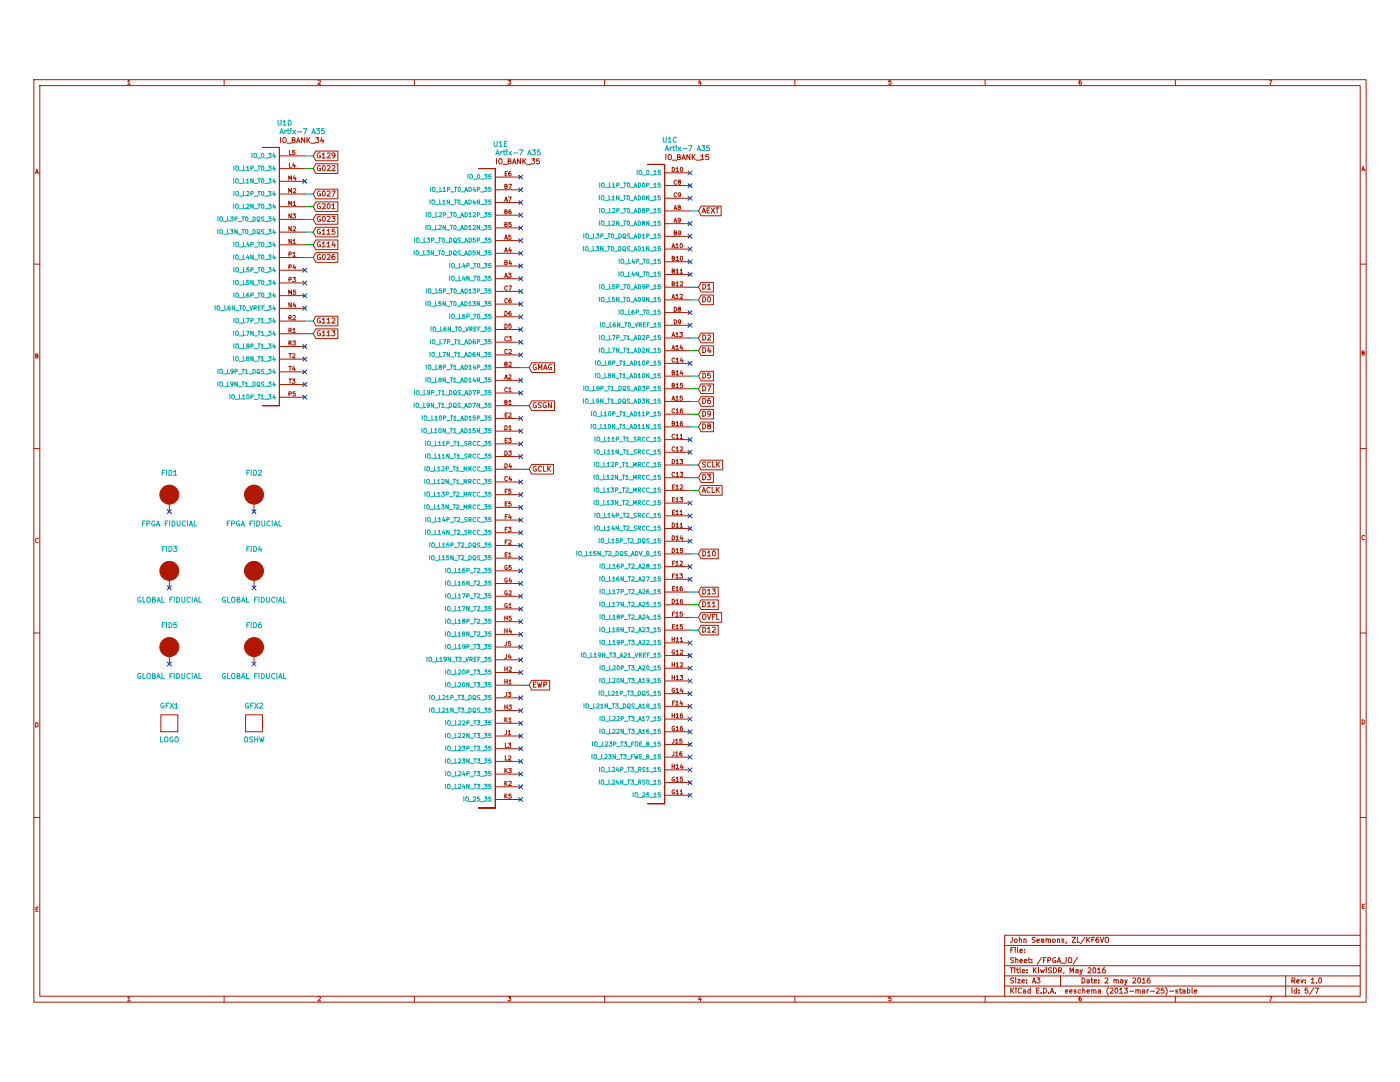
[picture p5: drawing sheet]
<svg xmlns="http://www.w3.org/2000/svg" width="279mm" height="216mm" viewBox="0 0 279 216" stroke-linecap="round" stroke-linejoin="round" font-family="sans-serif">
<g fill="none" stroke="#0326cc" stroke-width=".2">
<path d="M60.4 35.8l.8 .8M61.2 35.8l-.8 .8M103.5 34.9l.8 .8M103.5 37.5l.8 .8M103.5 40l.8 .8M104.3 34.9l-.8 .8M104.3 37.5l-.8 .8M104.3 40l-.8 .8M137.3 34.1l.8 .8M137.3 36.6l.8 .8M137.3 39.2l.8 .8M138.1 34.1l-.8 .8"/>
<path d="M138.1 36.6l-.8 .8M138.1 39.2l-.8 .8M60.4 56.1l.8 .8M60.4 53.5l.8 .8M60.4 58.6l.8 .8M61.2 56.1l-.8 .8M61.2 53.5l-.8 .8M61.2 58.6l-.8 .8M103.5 42.5l.8 .8M103.5 45.1l.8 .8M103.5 47.6l.8 .8M103.5 55.2l.8 .8"/>
<path d="M103.5 57.7l.8 .9M103.5 50.1l.8 .8M103.5 52.7l.8 .8M104.3 42.5l-.8 .8M104.3 45.1l-.8 .8M104.3 47.6l-.8 .8M104.3 55.2l-.8 .8M104.3 57.7l-.8 .9M104.3 50.1l-.8 .8M104.3 52.7l-.8 .8M137.3 54.4l.8 .8M137.3 44.2l.8 .8"/>
<path d="M137.3 46.8l.8 .8M137.3 49.3l.8 .8M137.3 51.8l.8 .8M138.1 49.3l-.8 .8M138.1 51.8l-.8 .8M138.1 54.4l-.8 .8M138.1 44.2l-.8 .8M138.1 46.8l-.8 .8M60.4 61.1l.8 .8M60.4 78.9l.8 .8M60.4 68.7l.8 .8M60.4 71.3l.8 .8"/>
<path d="M60.4 73.8l.8 .8M60.4 76.3l.8 .8M61.2 61.1l-.8 .8M61.2 78.9l-.8 .8M61.2 68.7l-.8 .8M61.2 71.3l-.8 .8M61.2 73.8l-.8 .8M61.2 76.3l-.8 .8M103.5 60.3l.8 .8M103.5 62.8l.8 .8M103.5 65.3l.8 .9M103.5 67.9l.8 .8"/>
<path d="M103.5 70.4l.8 .8M103.5 78l.8 .8M103.5 75.5l.8 .8M104.3 60.3l-.8 .8M104.3 62.8l-.8 .8M104.3 65.3l-.8 .9M104.3 67.9l-.8 .8M104.3 70.4l-.8 .8M104.3 78l-.8 .8M104.3 75.5l-.8 .8M137.3 64.5l.8 .8M137.3 72.1l.8 .8"/>
<path d="M137.3 62l.8 .8M138.1 62l-.8 .8M138.1 64.5l-.8 .8M138.1 72.1l-.8 .8M103.5 83.1l.8 .8M103.5 85.6l.8 .8M103.5 88.2l.8 .8M103.5 90.7l.8 .8M103.5 95.8l.8 .8M103.5 98.3l.8 .8M104.3 83.1l-.8 .8M104.3 85.6l-.8 .8"/>
<path d="M104.3 88.2l-.8 .8M104.3 90.7l-.8 .8M104.3 95.8l-.8 .8M104.3 98.3l-.8 .8M137.3 100l.8 .8M137.3 89.8l.8 .9M137.3 87.3l.8 .8M138.1 100l-.8 .8M138.1 89.8l-.8 .9M138.1 87.3l-.8 .8M33.4 101.7l.8 .8M33.4 116.9l.8 .8"/>
<path d="M34.2 101.7l-.8 .8M34.2 116.9l-.8 .8M50.3 101.7l.8 .8M50.3 116.9l.8 .8M51.1 101.7l-.8 .8M51.1 116.9l-.8 .8M103.5 100.8l.8 .8M103.5 103.4l.8 .8M103.5 105.9l.8 .8M103.5 108.4l.8 .8M103.5 111l.8 .8M103.5 113.5l.8 .8"/>
<path d="M103.5 116l.8 .8M103.5 118.6l.8 .8M104.3 100.8l-.8 .8M104.3 103.4l-.8 .8M104.3 105.9l-.8 .8M104.3 108.4l-.8 .8M104.3 111l-.8 .8M104.3 113.5l-.8 .8M104.3 116l-.8 .8M104.3 118.6l-.8 .8M137.3 105.1l.8 .8M137.3 102.5l.8 .8"/>
<path d="M137.3 115.2l.8 .8M137.3 112.7l.8 .8M137.3 107.6l.8 .8M138.1 105.1l-.8 .8M138.1 102.5l-.8 .8M138.1 107.6l-.8 .8M138.1 112.7l-.8 .8M138.1 115.2l-.8 .8M33.4 132.1l.8 .8M34.2 132.1l-.8 .8M50.3 132.1l.8 .8M51.1 132.1l-.8 .8"/>
<path d="M103.5 121.1l.8 .8M103.5 123.6l.8 .9M103.5 126.2l.8 .8M103.5 128.7l.8 .8M103.5 131.2l.8 .9M103.5 133.8l.8 .8M103.5 138.8l.8 .9M104.3 138.8l-.8 .9M104.3 123.6l-.8 .9M104.3 121.1l-.8 .8M104.3 126.2l-.8 .8M104.3 128.7l-.8 .8"/>
<path d="M104.3 131.2l-.8 .9M104.3 133.8l-.8 .8M137.3 138l.8 .8M137.3 135.5l.8 .8M137.3 132.9l.8 .8M137.3 130.4l.8 .8M137.3 127.9l.8 .8M138.1 138l-.8 .8M138.1 135.5l-.8 .8M138.1 132.9l-.8 .8M138.1 130.4l-.8 .8M138.1 127.9l-.8 .8"/>
<path d="M103.5 141.4l.8 .8M103.5 143.9l.8 .8M103.5 146.5l.8 .8M103.5 149l.8 .8M103.5 151.5l.8 .8M103.5 154.1l.8 .8M103.5 156.6l.8 .8M103.5 159.1l.8 .8M104.3 141.4l-.8 .8M104.3 143.9l-.8 .8M104.3 146.5l-.8 .8M104.3 149l-.8 .8"/>
<path d="M104.3 151.5l-.8 .8M104.3 154.1l-.8 .8M104.3 156.6l-.8 .8M104.3 159.1l-.8 .8M137.3 148.1l.8 .9M137.3 145.6l.8 .8M137.3 143.1l.8 .8M137.3 140.5l.8 .8M137.3 158.3l.8 .8M137.3 155.7l.8 .9M137.3 153.2l.8 .8M137.3 150.7l.8 .8"/>
<path d="M138.1 148.1l-.8 .9M138.1 145.6l-.8 .8M138.1 143.1l-.8 .8M138.1 140.5l-.8 .8M138.1 158.3l-.8 .8M138.1 155.7l-.8 .9M138.1 153.2l-.8 .8M138.1 150.7l-.8 .8"/>
</g>
<g fill="none" stroke="#00ab00" stroke-width=".2">
<path d="M60.8 38.7h1.7M60.8 33.6h1.7M60.8 31.1h1.7M60.8 51.4h1.7M60.8 48.9h1.7M60.8 43.8h1.7M60.8 41.2h1.7M60.8 46.3h1.7M137.7 57.3h1.7M137.7 59.8h1.7M137.7 42.1h1.7M60.8 64.1h1.7"/>
<path d="M60.8 66.6h1.7M103.9 73.4h1.7M137.7 70h1.7M137.7 67.4h1.7M137.7 75h1.7M137.7 77.6h1.7M103.9 81h1.7M103.9 93.6h1.7M137.7 92.8h1.7M137.7 80.1h1.7M137.7 82.6h1.7M137.7 85.2h1.7"/>
<path d="M137.7 95.3h1.7M137.7 97.9h1.7M137.7 110.5h1.7M137.7 118.1h1.7M103.9 136.7h1.7M137.7 120.7h1.7M137.7 123.2h1.7M137.7 125.7h1.7"/>
</g>
<g fill="none" stroke="#b21700" stroke-width=".2">
<path d="M6.8 15.9h265.8v184.1h-265.8zM7.9 17.1h263.6v181.7h-263.6zM25.5 16.3l.3-.3v.8M26 16.8h-.5M44.7 15.9v1.2M63.5 16.1l.3-.1 .2 .2-.6 .6h.6M82.7 15.9v1.2M101.4 16h.5l-.3 .3 .3 .1v.3l-.5 .1M120.7 15.9v1.2M139.6 16l-.2 .6h.5M139.8 16.3v.5M139.9 16.6h.1"/>
<path d="M158.6 15.9v1.2M177.8 16h-.4v.4h.4v.3l-.4 .1M196.6 15.9v1.2M215.7 16l-.3 .2v.5l.1 .1 .3-.1v-.2l-.1-.2-.3 .2M234.6 15.9v1.2M253.3 16h.5l-.3 .8M7.1 34.6l.3-.8 .3 .9M7.2 34.4h.4M52.4 29.4h3.4zM55.8 29.4v51.6zM55.8 38.7h5M55.8 33.6h5"/>
<path d="M55.8 36.2h5M55.8 31.1h5M56 27.5v1M56.5 27.6l.2-.1 .4 .1-.1 .8-.5-.1zM57.3 28.6h.8M57.6 38.5v-.9l.3 .6 .3-.6v.9M57.6 35.9v-.8l.3 .6 .3-.6v.8M57.8 30v.9h.4M57.8 30h.1M57.8 32.6v.8h.4M58.2 38.5h.1M58.2 35.9h.1"/>
<path d="M58.5 37.7l.4-.1 .1 .3-.5 .6h.5M58.6 32.5l-.2 .6h.5M58.7 28l.2 .1-.2 .4h-.4v-1l.5 .1v.3l-.5 .1M58.7 35l-.2 .7h.6M58.8 32.8v.6M58.8 30h-.4v.4h.4v.4h-.4M58.9 33.1h.1M58.9 35.4l.1 .5M59 38.5h.1M59.1 35.7h.1M59.2 28.5l.3-1 .4 1M59.3 28.2h.5"/>
<path d="M60.8 27.5v1l-.6-1v1M61.3 27.5v1M61.4 27.9l.5 .6M61.9 27.5l-.6 .6M62 28.6h.8M63 27.5h.6l-.3 .3 .3 .2v.4h-.6M63 37.8h4.4v1.9h-4.4l-.5-1zM63 32.7h4.4v1.9h-4.4l-.5-1zM63 30.1h4.4v2h-4.4l-.5-1zM63.8 38.7h.1M63.8 33.6h.1M63.9 38.2a.47 .47 0 0 0-.6 .4 .47 .47 0 0 0 .7 .4v-.3h-.2"/>
<path d="M63.9 33.1a.47 .47 0 0 0-.6 .5 .47 .47 0 0 0 .7 .4v-.4h-.2M63.9 30.6a.47 .47 0 0 0-.6 .4 .47 .47 0 0 0 .7 .4v-.3h-.2M64.2 27.4l-.2 .7h.6M64.3 30.8l.3-.3v1M64.4 38.2l.2-.1a.49 .49 0 0 1 .3 .5 .49 .49 0 0 1-.4 .5l-.2-.4zM64.4 33.1l.2-.1a.49 .49 0 0 1 .3 .6 .49 .49 0 0 1-.4 .4l-.2-.3zM64.5 27.8v.7M64.5 28.5h.1M64.6 28.1v.1M64.9 31.5h-.6M65.3 38.2l.4-.1 .2 .3-.6 .7h.6M65.3 33.1l.4-.1 .2 .3-.6 .8h.6"/>
<path d="M65.3 30.6l.4-.1 .2 .3-.6 .7h.6M66.2 38.1h.7l-.4 1M66.3 33.1l.3-.1 .2 .3-.6 .8h.7M66.5 39.1h.1M66.9 31l-.3 .1h-.2l-.1-.5 .3-.1 .2 .2v.6l-.4 .2M95.5 33.6h3.4zM98.9 33.6v127.6zM98.9 35.3h5M98.9 37.9h5M99.1 31.7v1M99.1 31.7h.1M99.6 31.8l.2-.1 .4 .1-.1 .8h-.5z"/>
<path d="M100.4 32.8h.8M100.8 37.2l.3-.1 .1-.2-.4-.1v.8h.3l.1-.3-.2-.1M100.8 37.2h.1M100.8 39.9h.4M100.8 34.6l.3 .1M101.2 39.9h.1M101.2 34.3l-.4-.1v.9h.4M101.4 32.2l.5-.1v-.3l-.5-.1v1h.4l.2-.3-.2-.2M101.4 32.2h.1M101.5 39.3h.5l-.3 .9M101.5 36.8h.6l-.4 .8M101.5 34.7h.1"/>
<path d="M101.7 37.6h.1M101.9 34.2l-.3 .2-.1 .5 .2 .2 .3-.1v-.3l-.1-.1-.4 .1M102.3 32.7l.3-1 .4 1M102.4 32.4h.5M102.9 32.4h.1M103.9 31.7v1l-.6-1v1M104.4 31.7v1M104.4 31.7h.1M104.4 32.3h.1M104.5 32.1l.5 .6M104.5 32.1h.1M105 31.7l-.6 .6"/>
<path d="M105.1 32.8h.8M106.1 31.7h.6l-.3 .4 .2 .1v.4h-.5M106.1 32.6h.1M107.1 32.6h.1M107.6 31.7h-.5v.5l.5-.1v.5h-.5M129.3 32.8h3.3zM132.6 32.8v127.6zM132.6 37h5.1M132.6 39.6h5.1M132.6 34.5h5.1M132.9 30.9v1M133.5 30.9l.3-.1 .2 .2v.7l-.2 .2-.4-.2-.1-.5z"/>
<path d="M134.1 33.4a.43 .43 0 0 1 .5 .4 .43 .43 0 0 1-.5 .4zM134.2 32h.8M135 33.7l.2-.3v.8M135 36a.36 .36 0 0 0-.5 .3 .36 .36 0 0 0 .5 .4M135 38.6a.36 .36 0 0 0-.5 .3 .36 .36 0 0 0 .5 .3M135.2 31.3h.5v-.4l-.5-.1v1.1h.4l.2-.4-.2-.2M135.2 31.3h.1M135.4 34.2l-.4 .1M135.5 36.3l-.1-.2 .1-.2 .3 .1v.2a.34 .34 0 0 0-.4 .1 .34 .34 0 0 0 0 .4h.4v-.2l-.1-.2M135.7 36.3h.1M135.8 33.5l.2-.1a.41 .41 0 0 1 .3 .4 .41 .41 0 0 1-.4 .4zM135.9 38.8l-.5 .2v-.5h.3l.1 .1v.5l-.4 .2"/>
<path d="M136.1 31.9l.3-1.1 .4 1.1M136.2 31.6h.5M137.7 30.8v1.1l-.6-1.1v1.1M137.7 30.8v.1M138.2 30.8v1.1M138.2 30.8v.1M138.2 31.4h.1M138.3 31.3l.4 .6M138.3 31.3h.1M138.7 30.8l-.5 .6M138.9 32h.8M139.9 31.1l.3-.3v1.1"/>
<path d="M139.9 31.1h.1M140.5 31.9h-.6M141.4 30.8h-.5v.5h.4l.1 .5h-.5M271.8 34.1l.2-.9 .4 .9M271.9 33.8h.4M272.3 33.8h.1M6.8 52.7h1.1M55.8 41.2h5M55.8 48.9h5M55.8 51.4h5M55.8 46.3h5M55.8 43.8h5"/>
<path d="M55.8 56.5h5M55.8 53.9h5M55.8 59h5M57.6 41v-.8l.3 .6 .3-.6v.8M57.6 58.7v-.8l.3 .6 .3-.6v.9M57.7 50.7h.4v-.3l-.4-.1v.8M57.7 53.3l.4-.1v-.3l-.4-.1v.9M57.7 50.7h.1M57.7 53.3h.1M57.7 55.8h.4v-.4h-.4v.8M58.1 47.8v.8l-.4-.8v.8M58.1 42.7v.8l-.4-.8v.8"/>
<path d="M58.1 47.8h.1M58.1 42.7h.1M58.1 45.2v.9l-.4-.9v.9M58.2 41h.1M58.4 55.4h.6l-.3 .3 .2 .1v.3h-.5M58.4 56.1h.1M58.4 42.7h.6l-.3 .3 .2 .1v.3l-.4 .1M58.5 50.5l.2-.2v.8M58.5 51.1v.1M58.5 51.1h.5M58.5 50.5v.1M58.5 45.3l.3-.1 .2 .3-.6 .6h.6"/>
<path d="M58.5 48l.2-.2v.8M58.5 40.4l.3-.2v.8M58.5 41h.1M58.5 41h.5M58.5 40.4h.1M58.5 58.7h.1M58.7 52.8l-.2 .6h.5M58.9 53.1v.6M58.9 53.7h.1M59 48.6h-.5M59 57.9h-.4l-.1 .4h.5v.4h-.5M63 45.4h4.4v1.9h-4.4l-.5-1z"/>
<path d="M63 42.8h4.4v1.9h-4.4l-.5-.9zM63 47.9h4.4v1.9h-4.4l-.5-.9zM63 50.4h4.4v2h-4.4l-.5-1zM63 40.3h4.4v1.9h-4.4l-.5-1zM63.8 46.3h.1M63.8 48.8v.1M63.8 51.4h.1M63.9 45.8a.47 .47 0 0 0-.6 .4 .47 .47 0 0 0 .7 .4v-.3h-.2M63.9 43.2a.47 .47 0 0 0-.6 .5 .47 .47 0 0 0 .7 .4v-.3h-.2M63.9 48.3a.47 .47 0 0 0-.6 .5 .47 .47 0 0 0 .7 .4v-.4h-.2M63.9 50.8a.47 .47 0 0 0-.6 .5 .47 .47 0 0 0 .7 .4v-.3h-.2M63.9 40.7a.47 .47 0 0 0-.6 .5 .47 .47 0 0 0 .7 .4v-.4h-.2"/>
<path d="M64.3 40.7l.4-.1 .2 .3-.6 .8h.6M64.3 46l.3-.3v1M64.3 48.5l.3-.3v1.1M64.4 43.3l.2-.1a.49 .49 0 0 1 .3 .5 .49 .49 0 0 1-.4 .4l-.2-.3zM64.4 50.9l.2-.1a.49 .49 0 0 1 .3 .5 .49 .49 0 0 1-.4 .4l-.2-.3zM64.9 46.7h-.6M64.9 49.3h-.6M65.3 46l.3-.3v1M65.3 43.3l.4-.1 .2 .3-.6 .7h.6M65.3 48.5l.3-.3v1.1M65.3 50.9l.4-.1 .2 .3-.6 .7h.6M65.3 46h.1"/>
<path d="M65.3 48.5h.1M65.4 40.7l.1-.1a.49 .49 0 0 1 .4 .6 .49 .49 0 0 1-.5 .4l-.1-.3zM65.9 46.7h-.6M65.9 49.3h-.6M66.2 43.2h.6l-.3 .4 .3 .1v.4h-.6M66.3 46.6v.1M66.3 51.4h.1M66.3 41.7h.5M66.3 41.7h.1M66.3 40.9l.3-.3v1.1M66.5 48.2l-.2 .7h.6M66.7 50.8l-.4 .2v.6l.2 .2 .3-.1-.1-.5h-.2l-.2 .2"/>
<path d="M66.7 48.6l.1 .7M66.8 45.7h-.5v.5l.4-.1 .1 .5h-.5M66.9 48.9h.1M98.9 55.6h5M98.9 50.5h5M98.9 53.1h5M98.9 48h5M98.9 45.5h5M98.9 42.9h5M98.9 40.4h5M98.9 58.1h5M100.7 55.4l.3-.9 .3 .9"/>
<path d="M100.7 50.3l.3-.9 .3 .9M100.7 47.8l.3-.9 .3 .9M100.7 40.2l.3-.9 .3 .9M100.8 52.4h.3l.1-.3-.4-.1v.8h.3l.1-.2-.2-.2M100.8 44.8l.3-.1 .1-.2-.4-.1v.8h.3l.1-.3-.2-.1M100.8 42.2h.3l.1-.3-.4-.1v.9h.3l.1-.3-.2-.2M100.8 52.4h.1M100.8 44.8h.1M100.8 42.2v.1M100.8 55.1h.4M100.8 50.1h.4M100.8 47.5h.4"/>
<path d="M101.2 55.1h.1M101.2 59.7a.37 .37 0 0 0-.5 .3 .37 .37 0 0 0 .5 .3M101.2 57.1a.37 .37 0 0 0-.5 .4 .37 .37 0 0 0 .5 .3M101.2 59.7h.1M101.2 57.1h.1M101.3 55.4h.1M101.3 50.3h.1M101.3 47.8h.1M101.3 40.2h.1M101.5 54.5h.5l-.3 .3 .3 .1v.4h-.5M101.5 55.3h.1M101.5 57h.6l-.4 .9"/>
<path d="M101.6 45.1v.1M101.7 40.2h.1M101.7 49.4l-.2 .6h.5M101.8 51.9l-.2 .7h.5M101.9 49.7v.6M101.9 50.3h.1M102 46.9h-.4l-.1 .4h.5v.4h-.5M102 41.8l-.4 .2v.5l.1 .2 .3-.1v-.3l-.1-.1-.3 .1M102 59.6l-.4 .2v.5l.1 .1 .3-.1v-.2l-.1-.2-.3 .2M102 52.3v.5M102 52.8h.1M102 44.4h-.4v.4h.4v.3h-.4"/>
<path d="M102 50h.1M132.6 42.1h5.1M132.6 44.6h5.1M132.6 47.2h5.1M132.6 49.7h5.1M132.6 52.2h5.1M132.6 54.8h5.1M132.6 59.8h5.1M132.6 57.3h5.1M134.1 49.4l.3-.8 .3 .8M134.1 59.6l.3-.9 .3 .9M134.1 51.5h.4l.1-.3-.5-.1v.9h.4l.1-.3-.2-.2"/>
<path d="M134.1 54.1l.4-.1 .1-.2-.5-.1v.8h.4l.1-.3-.2-.1M134.1 56.6h.4l.1-.3-.5-.1v.8h.4l.1-.2-.2-.2M134.1 51.5l.1 .1M134.1 54.1h.1M134.1 56.6h.1M134.2 49.2h.4M134.2 59.3l.4 .1M134.5 41.8l.3-.8 .3 .8M134.5 44.4l.3-.9 .3 .9M134.6 41.6h.4M134.6 44.1l.4 .1M134.7 49.4v.1"/>
<path d="M134.8 46.5l.2 .1-.1 .3h-.3v-.8h.4l-.1 .3-.3 .1M134.9 48.9l.2-.3v.8M134.9 49.4h.5M134.9 49.4v.1M134.9 48.9h.1M134.9 59l.2-.3v.9M135 51.4l.2-.3v.9M135 53.9l.2-.2v.8M135 56.5l.2-.3v.8M135 52h.4M135 52h.1M135 51.4h.1"/>
<path d="M135 54.5h.4M135 54.5h.1M135 53.9h.1M135 56.5h.1M135.1 41.8v.1M135.4 59.6h-.5M135.4 57l-.4 .1M135.5 41.4l-.2-.2 .2-.2 .3 .1v.2a.34 .34 0 0 0-.4 .1 .34 .34 0 0 0-.1 .4h.5v-.3l-.2-.1M135.6 41.4h.1M135.7 58.8l.3-.1 .2 .3-.5 .6h.5M135.8 56.3l.3-.1 .1 .3-.5 .5 .6 .1M135.8 43.9l-.2 .2-.2-.1-.1-.4 .3-.1 .2 .2v.5l-.4 .2"/>
<path d="M135.8 48.7l.1-.1a.41 .41 0 0 1 .3 .4 .41 .41 0 0 1-.4 .4zM135.8 53.9l.2-.2v.8M135.8 43.9h.1M135.8 46.4l-.1 .2h-.3v-.5h.3l.1 .1v.5l-.4 .2M135.8 51.2l.2-.1a.41 .41 0 0 1 .3 .5 .41 .41 0 0 1-.4 .3zM135.8 46.4l.1 .1M136.2 54.5h-.4M139.9 58.9h2.5v1.9h-2.5l-.5-1zM139.9 56.3h2.5v2h-2.5l-.5-1zM139.9 41.1h4v2h-4l-.5-1zM140.1 42.5l.4-1 .3 1M140.2 42.2h.5"/>
<path d="M140.2 59.2a.51 .51 0 0 1 .6 .5 .51 .51 0 0 1-.6 .5zM140.2 56.7a.51 .51 0 0 1 .6 .5 .51 .51 0 0 1-.6 .5zM140.7 42.2h.1M140.8 42.5h.1M141.1 42h.4M141.2 57l.3-.3v1M141.4 59.3l.1-.1a.49 .49 0 0 1 .3 .6 .49 .49 0 0 1-.4 .4l-.2-.3zM141.6 41.5h-.5v1h.5M141.8 57.7h-.6M141.9 42.5h.1M141.9 41.5l.7 1M142.6 41.5l-.7 1"/>
<path d="M142.9 41.5h.5M143.2 41.5l-.1 1M271.5 52.7h1.1M7.4 71l.2 .2-.1 .2h-.4v-.8l.4 .1v.3h-.4M55.8 66.6h5M55.8 64.1h5M55.8 71.7h5M55.8 69.1h5M55.8 76.7h5M55.8 61.5h5M55.8 74.2h5M55.8 79.3h5"/>
<path d="M57.7 70.6h.4M57.7 75.6h.4M57.7 73.1h.4M57.7 65.9h.4v-.3l-.4-.1v.8M57.7 63.4h.4v-.4h-.4v.8M57.7 78.6h.4v-.3l-.4-.1v.8M57.7 65.9v.1M57.7 63.4h.1M57.7 78.6h.1M57.7 68.5l.4-.1v-.3l-.4-.1v.9M57.9 65.9l.2 .4M57.9 65.9v.1"/>
<path d="M57.9 63.4l.2 .4M57.9 63.4h.1M57.9 68.5l.2 .4M57.9 70.6v.8M57.9 73.1v.8M57.9 75.7v.8M58.1 60.4v.9l-.4-.9v.9M58.1 73.1h.1M58.1 75.6v.1M58.1 60.4h.1M58.3 75.6h.6l-.3 .4h.2v.4h-.5M58.4 70.7l.3-.1 .2 .2-.6 .6h.6"/>
<path d="M58.4 68h.6l-.3 .4h.2v.4h-.5M58.4 68.8h.1M58.5 65.8l.2-.3v.8M58.5 63h.3l.2 .2-.6 .6h.6M58.5 66.3v.1M58.5 66.3h.5M58.5 65.8h.1M58.5 78.9h.1M58.6 73.1l-.2 .6h.5M58.7 60.4l-.2 .6h.5M58.8 73.4v.5M58.8 73.9v.1"/>
<path d="M58.9 60.7v.6M58.9 78.2h-.4v.4h.4v.3h-.4M59 63.8h.1M59 61h.1M63 63.1h4.4v1.9h-4.4l-.5-.9zM63 65.6h4.4v2h-4.4l-.5-1zM63.8 64v.1M63.9 63.5a.47 .47 0 0 0-.6 .5 .47 .47 0 0 0 .7 .4v-.4h-.2M63.9 66a.47 .47 0 0 0-.6 .5 .47 .47 0 0 0 .7 .4v-.3h-.2M64.3 63.8l.3-.3v1M64.3 66.3l.3-.3v1M64.9 64.5h-.6"/>
<path d="M64.9 67h-.6M65.3 63.7l.3-.2v1M65.3 64.5h.6M65.3 64.5h.1M65.3 63.7v.1M65.3 67h.6M65.3 67h.1M65.3 66.3l.3-.3v1M66.2 66h.6l-.3 .4 .3 .1v.4h-.6M66.3 63.6l.3-.1 .2 .2-.6 .8h.6M66.8 64.5h.1M98.9 78.4h5"/>
<path d="M98.9 75.9h5M98.9 73.4h5M98.9 70.8h5M98.9 68.3h5M98.9 65.8h5M98.9 60.7h5M98.9 63.2h5M100.7 75.6l.3-.8 .3 .8M100.8 64.7a.43 .43 0 0 1 .4 .4 .43 .43 0 0 1-.4 .4zM100.8 62.1a.43 .43 0 0 1 .4 .4 .43 .43 0 0 1-.4 .5zM100.8 75.4h.4M101 72.7l.2 .1-.1 .3h-.3v-.8h.4l-.1 .3-.3 .1"/>
<path d="M101.2 77.4a.37 .37 0 0 0-.5 .3 .37 .37 0 0 0 .5 .4M101.2 69.8a.37 .37 0 0 0-.5 .3 .37 .37 0 0 0 .5 .4M101.2 77.4h.1M101.2 69.8h.1M101.2 67.3a.36 .36 0 0 0-.5 .3 .36 .36 0 0 0 .5 .3M101.3 75.6v.1M101.5 74.9l.3-.1 .2 .2-.5 .6 .5 .1M101.5 67.2h.5l-.2 .3 .2 .1v.3h-.5M101.5 67.9v.1M101.6 77.6l.2-.3v.9M101.6 72.3h.3l.1 .2-.5 .6h.6M101.6 69.8l.3-.1 .1 .3-.5 .6h.6"/>
<path d="M101.6 78.2h.1M101.6 78.2h.4M101.6 77.6h.1M101.6 65.4h.1M101.6 60.1h.1M101.6 62.6h.1M102 62.1l-.4 .2v.5l.1 .2 .3-.1v-.3l-.1-.2-.3 .2M102 64.7h-.4v.4h.4v.3h-.4M106.1 72.4h4.6v1.9h-4.6l-.5-.9zM106.1 80h4.6v1.9h-4.6l-.5-.9zM107 72.8a.47 .47 0 0 0-.6 .5 .47 .47 0 0 0 .6 .4v-.4l-.1 .1M107.5 73.8v-1.1l.3 .8 .3-.8 .1 1.1"/>
<path d="M108.5 73.8l.3-1.1 .4 1.1M108.6 73.5h.5M109.1 73.5h.1M110 72.8a.47 .47 0 0 0-.6 .5 .47 .47 0 0 0 .7 .4v-.4l-.2 .1M132.6 62.4h5.1M132.6 64.9h5.1M132.6 67.4h5.1M132.6 70h5.1M132.6 75h5.1M132.6 72.5h5.1M132.6 77.6h5.1M134.1 67.2l.3-.9 .3 .9"/>
<path d="M134.1 69.7l.3-.8 .3 .8M134.1 79.9l.3-.9 .3 .9M134.1 76.9h.4l.1-.3-.5-.1v.8h.4l.1-.2-.2-.2M134.1 76.9h.1M134.2 67h.4M134.2 69.5h.4M134.2 79.6h.4M134.4 74.4l.2 .1-.1 .3h-.4v-.9l.5 .1-.1 .3-.3 .1M134.6 61.3a.43 .43 0 0 1 .4 .4 .43 .43 0 0 1-.4 .4zM134.6 63.8a.43 .43 0 0 1 .4 .4 .43 .43 0 0 1-.4 .5zM134.6 71.5a.36 .36 0 0 0-.5 .3 .36 .36 0 0 0 .5 .4M134.7 67.2h.1"/>
<path d="M134.7 79.9h.1M134.9 66.6l.2-.3v.9M134.9 69.1l.2-.2v.8M134.9 79.3l.2-.3v.9M134.9 67.2h.5M134.9 67.2h.1M134.9 66.6h.1M134.9 69.1h.1M134.9 79.9h.5M134.9 79.9h.1M134.9 79.3h.1M135 76.7l.2-.2v.8"/>
<path d="M135 74.8h.4M135 74.8h.1M135 77.3h.4M135 77.3h.1M135 76.7v.1M135 74.2l.2-.3v.9M135 71.7l.2-.3v.9M135.4 69.7h-.5M135.4 72.3h-.4M135.5 61.6l-.1-.1 .1-.2 .3 .1v.2a.34 .34 0 0 0-.4 .1 .34 .34 0 0 0 0 .3h.4v-.2l-.1-.2M135.7 66.3h.5l-.3 .4h.3v.4h-.5M135.7 61.6v.1"/>
<path d="M135.9 64.2l-.5 .1v-.4l.3-.1 .1 .2v.4l-.4 .3M135.9 68.8l-.2 .7h.5M136 73.9l-.2 .6h.5M136 71.4l-.2 .6h.5M136.1 69.2v.5M136.2 79h-.4l-.1 .4h.5v.4h-.5M136.2 71.7v.6M136.2 74.2v.6M136.2 74.8h.1M136.2 76.5h-.4v.4h.4v.3l-.4 .1M139.9 76.6h2.5v1.9h-2.5l-.5-.9zM139.9 79.2h2.5v1.9h-2.5l-.5-1z"/>
<path d="M139.9 74.1h2.5v1.9h-2.5l-.5-1zM139.9 69h2.5v1.9h-2.5l-.5-.9zM139.9 66.5h2.5v1.9h-2.5l-.5-1zM140.2 77a.51 .51 0 0 1 .6 .5 .51 .51 0 0 1-.6 .5zM140.2 79.5a.51 .51 0 0 1 .6 .5 .51 .51 0 0 1-.6 .5zM140.2 74.4a.51 .51 0 0 1 .6 .5 .51 .51 0 0 1-.6 .5zM140.2 69.4a.51 .51 0 0 1 .6 .5 .51 .51 0 0 1-.6 .5zM140.2 66.8a.51 .51 0 0 1 .6 .5 .51 .51 0 0 1-.6 .5zM141.2 77h.7l-.5 1M141.2 66.9l.4-.1 .2 .3-.6 .7 .6 .1M141.5 69.3l-.3 .7 .7 .1M141.7 79.5l-.4 .3-.1 .5 .2 .2 .4-.1-.1-.5h-.3l-.2 .2"/>
<path d="M141.7 69.7v.7M141.7 70.4h.1M141.8 74.4h-.5l-.1 .5h.5l.1 .5h-.6M272.1 70.4l.2 .2-.1 .3h-.4v-.9l.4 .1v.3h-.4M6.8 89.5h1.1M52.4 81h3.4zM98.9 81h5M98.9 86h5M98.9 83.5h5M98.9 91.1h5M98.9 88.6h5M98.9 96.2h5"/>
<path d="M98.9 93.6h5M98.9 98.7h5M100.8 80.3l.3-.1 .1-.3h-.4v.8h.3l.1-.3-.2-.1M100.8 84.9a.43 .43 0 0 1 .4 .5 .43 .43 0 0 1-.4 .4zM100.8 90a.43 .43 0 0 1 .4 .4 .43 .43 0 0 1-.4 .4zM100.8 92.5a.43 .43 0 0 1 .4 .5 .43 .43 0 0 1-.4 .4zM100.8 80.3h.1M100.8 82.8h.3M100.8 87.9h.3M101.1 98h-.3M101.2 87.5h-.4v.8h.4M101.2 87.5h.1"/>
<path d="M101.2 82.4h-.4v.8h.4M101.2 95.2a.37 .37 0 0 0-.5 .3 .37 .37 0 0 0 .5 .3M101.2 95.2h.1M101.2 97.6h-.4v.8M101.5 87.5h.5l-.3 .3 .3 .1v.3h-.5M101.5 90h.5l-.2 .3 .2 .1v.4h-.5M101.5 90.8h.1M101.5 82.5l.4-.1 .1 .2-.5 .6 .5 .1M101.6 80.1l.2-.2v.8M101.6 80.7h.4M101.6 80.7h.1M101.6 80.1h.1"/>
<path d="M101.6 85.2l.2-.3v.9M101.8 95l-.2 .6h.5M101.8 92.5l-.2 .6h.5M102 97.6h-.4l-.1 .4h.5v.4h-.5M102 92.8v.6M102 95.4v.5M102 93.4h.1M102 85.8h-.4M102.1 95.6v.1M102.1 93.1h.1M106.1 92.7h4.4v1.9h-4.4l-.5-1zM107 93.1a.47 .47 0 0 0-.6 .4 .47 .47 0 0 0 .6 .5v-.4h-.1"/>
<path d="M107 80.4a.47 .47 0 0 0-.6 .5 .47 .47 0 0 0 .6 .4v-.4l-.1 .1M108 80.4l-.5 .1a.42 .42 0 0 0 .5 .5l-.1 .3h-.5M108.1 93.1a.45 .45 0 0 0-.7 .4 .45 .45 0 0 0 .7 .5M108.5 93v1h.5M109 80.4a.47 .47 0 0 0-.6 .5 .47 .47 0 0 0 .6 .4v-.4l-.2 .1M109.3 93v1M109.5 93.5l.4 .5M109.9 93l-.6 .6M110.1 80.4l-.1 1-.6-1v1M132.6 87.7h5.1M132.6 90.3h5.1M132.6 97.9h5.1"/>
<path d="M132.6 95.3h5.1M132.6 92.8h5.1M132.6 80.1h5.1M132.6 85.2h5.1M132.6 82.6h5.1M134.1 91.7a.43 .43 0 0 1 .5 .4 .43 .43 0 0 1-.5 .4zM134.2 97.2h.3M134.2 99.7h.3M134.4 84.5l.2 .2-.1 .2h-.4v-.8l.5 .1-.1 .3h-.3M134.6 99.3h-.4v.8h.4M134.6 99.3h.1M134.6 96.8h-.4v.8h.4"/>
<path d="M134.6 86.7a.36 .36 0 0 0-.5 .3 .36 .36 0 0 0 .5 .4M134.6 89.3a.36 .36 0 0 0-.5 .3 .36 .36 0 0 0 .5 .3M134.6 94.3a.36 .36 0 0 0-.5 .3 .36 .36 0 0 0 .5 .4M134.6 81.7a.36 .36 0 0 0-.5 .3 .36 .36 0 0 0 .5 .3M134.9 97l.3-.2v.8M134.9 99.6l.3-.3v.8M135 89.4l.2-.2v.8M135 94.5l.2-.3v.9M135 91.9l.2-.2v.8M135 81.8l.2-.3v.9M135 87.5h.4M135 87.5h.1"/>
<path d="M135 90h.4M135 90h.1M135 89.4h.1M135 94.5h.1M135 92.5h.4M135 92.5v.1M135 91.9v.1M135 81.8h.1M135 86.9l.2-.3v.9M135 84.4l.2-.3v.8M135.4 97.6h-.5M135.4 95.1h-.4"/>
<path d="M135.4 84.9h-.4M135.4 82.4h-.4M135.7 99.3h.5l-.3 .3 .3 .1v.4h-.5M135.7 94.2h.5l-.2 .3 .2 .1v.4h-.5M135.7 91.7h.5l-.2 .3 .2 .1v.3l-.5 .1M135.7 96.8h.4l.1 .2-.5 .6h.5M135.8 89.2h.3l.1 .2-.5 .6h.5M135.8 86.9l.2-.3v.9M136.2 84.1l-.4 .2v.5l.1 .1 .3-.1v-.2l-.1-.2-.3 .2M136.2 81.5l-.4 .3v.4l.1 .2 .3-.1v-.3l-.1-.1-.3 .2M136.2 87.5h-.4M136.2 90h.1"/>
<path d="M139.9 81.7h2.5v1.9h-2.5l-.5-1zM139.9 84.2h2.5v1.9h-2.5l-.5-.9zM139.9 94.4h2.5v1.9h-2.5l-.5-1zM139.9 96.9h4.2v1.9h-4.2l-.5-.9zM139.9 91.8h4.3v1.9h-4.3l-.5-.9zM140.1 98.3l.4-1.1 .3 1.1M140.2 98h.5M140.2 82a.51 .51 0 0 1 .6 .5 .51 .51 0 0 1-.6 .6zM140.2 84.6a.51 .51 0 0 1 .6 .5 .51 .51 0 0 1-.6 .5zM140.2 94.7a.51 .51 0 0 1 .6 .5 .51 .51 0 0 1-.6 .5zM140.7 98h.1M140.8 92.2l-.6 .1a.42 .42 0 0 0 .5 .5v.3h-.5"/>
<path d="M140.8 92.2h.1M141.2 94.7h.6l-.3 .4 .3 .1v.4h-.6M141.2 95.6v.1M141.4 85l-.2-.2 .1-.1 .4-.1 .1 .3-.6 .3 .2 .4 .4-.2-.2-.4M141.6 85h.1M141.7 97.3a.46 .46 0 0 0-.6 .5 .46 .46 0 0 0 .6 .4M141.7 97.3v.1M141.8 82.5l-.2 .2-.3-.1v-.5l.3-.1 .2 .2v.6l-.5 .3M141.8 92.3a.45 .45 0 0 0-.6 .4 .45 .45 0 0 0 .6 .4M142.1 97.2v1.1h.5M142.1 97.2v.1M142.2 92.2v1h.5"/>
<path d="M142.2 92.2h.1M143 97.3v1M143.1 92.2v1M143.1 97.7l.4 .6M143.2 92.6l.4 .6M143.5 97.2l-.5 .7M143.6 92.2l-.5 .6M271.5 89.5h1.1M7.6 107.5a.36 .36 0 0 0-.5 .3 .36 .36 0 0 0 .5 .4M33.8 100.4v1.7M33.8 115.6v1.7M50.7 100.4v1.7"/>
<path d="M50.7 115.6v1.7M98.9 111.4h5M98.9 108.8h5M98.9 119h5M98.9 106.3h5M98.9 103.8h5M98.9 116.4h5M98.9 101.2h5M98.9 113.9h5M100.8 110.7h.3M100.8 100.5l.3 .1M100.8 103.1h.1"/>
<path d="M100.8 108.1h.3M100.8 108.1v.1M100.8 105.6h.3M100.8 105.6h.1M100.8 103.1h.3M101.1 115.8v.1M101.1 113.3h.1M101.2 117.9a.38 .38 0 0 0-.5 .4 .38 .38 0 0 0 .5 .3v-.2h-.1M101.2 115.4a.38 .38 0 0 0-.5 .4 .38 .38 0 0 0 .5 .3v-.3h-.1M101.2 112.9a.38 .38 0 0 0-.5 .3 .38 .38 0 0 0 .5 .4v-.3h-.1M101.2 100.1h-.4v.9h.4M101.2 100.1v.1"/>
<path d="M101.2 110.3h-.4v.8h.4M101.2 105.2h-.4v.9M101.2 102.7h-.4v.8M101.2 105.2h.1M101.2 102.7h.1M101.2 107.8l-.4-.1v.9M101.5 105.2h.5l-.3 .3 .3 .1v.4h-.5M101.5 106h.1M101.5 107.8l.3-.1 .2 .3-.5 .6h.5M101.6 110.5l.2-.2v.8M101.6 118l.3-.1 .1 .2-.5 .6h.6M101.7 102.6l-.2 .6 .5 .1"/>
<path d="M101.8 115.3l-.2 .6h.5M101.9 103.5h.1M101.9 103v.5M102 116.2h.1M102 115.6v.6M102 100.1h-.4l-.1 .4h.5v.4h-.4M102 112.8h-.4v.4h.4v.4h-.4M102 111.1h-.4M132.6 105.5h5.1M132.6 102.9h5.1M132.6 113.1h5.1M132.6 100.4h5.1"/>
<path d="M132.6 115.6h5.1M132.6 108h5.1M132.6 110.5h5.1M132.6 118.1h5.1M134.1 104.4a.43 .43 0 0 1 .5 .4 .43 .43 0 0 1-.5 .4zM134.1 106.9a.43 .43 0 0 1 .5 .4 .43 .43 0 0 1-.5 .4zM134.1 109.4a.43 .43 0 0 1 .5 .5 .43 .43 0 0 1-.5 .4zM134.1 119.6a.43 .43 0 0 1 .5 .4 .43 .43 0 0 1-.5 .4zM134.2 102.2h.3M134.2 117.4h.3M134.2 114.9h.3M134.2 114.9h.1"/>
<path d="M134.5 102.2h.1M134.5 117.4v.1M134.5 112.4h-.3M134.6 101.8h-.4v.9h.4M134.6 117h-.4v.9h.4M134.6 101.8h.1M134.6 117v.1M134.6 112h-.4v.8M134.6 114.5h-.4v.8M134.9 114.8l.2-.3v.8M134.9 114.8h.1M134.9 112.8h.5"/>
<path d="M134.9 112.8h.1M134.9 115.3h.5M134.9 115.3v.1M134.9 112.2l.2-.2v.8M134.9 102.1l.3-.3v.9M134.9 117.3l.3-.3v.9M135 104.6l.2-.2v.8M135 107.1l.2-.2v.8M135 119.8l.2-.2v.8M135 119.8h.1M135 105.2h.4M135 105.2h.1"/>
<path d="M135 104.6h.1M135 107.1v.1M135 109.7l.2-.3v.9M135.4 102.7h-.5M135.4 100.1l-.5 .1M135.4 117.9h-.5M135.4 107.7l-.4 .1M135.4 110.3h-.4M135.7 114.5h.5l-.3 .3 .3 .1v.4h-.5M135.7 112h.3l.2 .2-.5 .6h.5M135.7 102.1l.3-.3v.9M135.7 102.7h.5"/>
<path d="M135.7 102.7h.1M135.7 102.1h.1M135.7 117.5h.1M135.8 104.6l.2-.2v.8M136 106.9l-.2 .6h.5M136.1 117l-.3 .2-.1 .5 .2 .2 .3-.1v-.3l-.1-.1-.4 .1M136.2 119.6l-.4 .2v.5l.1 .1 .3-.1v-.2l-.1-.2-.3 .2M136.2 107.2v.6M136.2 112.8h.1M136.2 109.4h-.4v.4h.4v.4h-.4M136.2 105.2h-.4M139.9 117.2h3.4v1.9h-3.4l-.5-1z"/>
<path d="M139.9 119.7h3.4v1.9h-3.4l-.5-.9zM139.9 109.6h3.4v1.9h-3.4l-.5-1zM140.2 117.5a.51 .51 0 0 1 .6 .5 .51 .51 0 0 1-.6 .5zM140.2 109.9a.51 .51 0 0 1 .6 .5 .51 .51 0 0 1-.6 .5zM141.2 117.8l.3-.3v1M141.2 110.2l.3-.3v1M141.8 118.5l-.6 .1M141.8 110.9l-.6 .1M142.1 117.5h.7l-.4 .4 .3 .1v.5h-.5M142.3 110l.1-.1a.49 .49 0 0 1 .4 .5 .49 .49 0 0 1-.5 .5l-.1-.4zM272.3 106.9a.37 .37 0 0 0-.5 .4 .37 .37 0 0 0 .5 .3M272.3 106.9h.1"/>
<path d="M6.8 126.3h1.1M33.8 130.8v1.7M50.7 130.8v1.7M98.9 121.5h5M98.9 136.7h5M98.9 134.2h5M98.9 139.3h5M98.9 126.6h5M98.9 131.7h5M98.9 124h5M98.9 129.1h5M100.7 136h.5"/>
<path d="M100.7 133.5h.5M100.7 125.9h.5M100.7 123.4h.5M100.8 123l-.1 .8M100.8 125.5l-.1 .8M100.8 133.1l-.1 .8M100.8 135.6l-.1 .9M100.8 139h.1M100.8 131.4h.1M100.8 128.9h.1M101.1 138.2v.7l-.3 .1M101.1 130.6v.7l-.3 .1"/>
<path d="M101.1 128v.7l-.3 .2M101.2 120.5a.38 .38 0 0 0-.5 .3 .38 .38 0 0 0 .5 .4v-.3h-.1M101.2 125.5v.8M101.2 133.5h.1M101.2 125.5h.1M101.2 123v.8M101.2 133.1v.8M101.2 135.6v.9M101.4 138.2h.5l-.2 .3 .2 .1v.3h-.5M101.5 128.8h.1M101.6 120.7l.2-.3v.9M101.6 120.7h.1"/>
<path d="M101.6 133.2l.3-.1 .2 .2-.6 .6h.6M101.6 135.9l.2-.3v.9M101.7 130.5l-.2 .6h.5M101.8 125.4l-.2 .7h.5M101.9 130.8v.6M101.9 131.4h.1M101.9 128h-.4v.4h.4v.4h-.4M102 125.8v.5M102 126.3h.1M102 122.9h-.4v.5h.4v.3h-.4M102 121.3h-.4M102.1 136.5h-.5"/>
<path d="M106.1 135.8h3.6v1.9h-3.6l-.5-1zM106.5 136.6h.3M107 136.1h-.5v1h.4M107.3 136.1l.2 1 .2-.7 .2 .7 .2-1M108.1 136.1h.1M108.5 136.7l.5-.1 .1-.4-.6-.1v1M132.6 128.3h5.1M132.6 130.8h5.1M132.6 133.3h5.1M132.6 135.9h5.1M132.6 138.4h5.1M132.6 125.7h5.1"/>
<path d="M132.6 123.2h5.1M132.6 120.7h5.1M134.1 127.6h.5M134.1 132.6h.5M134.1 135.2h.5M134.1 127.2v.8M134.1 132.3v.8M134.1 134.8v.8M134.2 125l.3 .1M134.5 122.5h-.3M134.6 129.8a.38 .38 0 0 0-.5 .3 .38 .38 0 0 0 .5 .4v-.3h-.1M134.6 137.4a.38 .38 0 0 0-.5 .3 .38 .38 0 0 0 .5 .4v-.3h-.1"/>
<path d="M134.6 124.6h-.4v.9h.4M134.6 127.6h.1M134.6 127.2v.8M134.6 132.2v.9M134.6 127.2h.1M134.6 132.6v.1M134.6 132.2v.1M134.6 124.6v.1M134.6 134.8v.8M134.6 139.9l-.4-.1v.9M134.6 122.1h-.4v.8M134.9 122.4l.2-.3v.8"/>
<path d="M134.9 124.9l.3-.3v.9M135 130l.2-.3v.9M135 130.6h.4M135 130.6h.1M135 130h.1M135 138.2h.4M135 138.2h.1M135 137.6l.2-.3v.9M135 127.4l.2-.2v.8M135 132.5l.2-.3v.9M135 135l.2-.2v.8M135.4 122.9l-.5 .1"/>
<path d="M135.4 125.5h-.5M135.4 120.4h-.4M135.5 128h-.5M135.5 133.1h-.5M135.5 135.6h-.5M135.7 134.8h.6l-.3 .3 .2 .1v.3h-.5M135.7 135.5l.1 .1M135.8 129.8l.3-.1 .1 .3-.5 .6h.5M135.8 127.4l.2-.2v.8M135.8 132.3l.3-.1 .2 .3-.6 .6h.6M135.8 128h.5M135.8 128h.1"/>
<path d="M135.8 127.4h.1M135.9 139.8l-.2 .6h.5M136 137.3l-.2 .6h.5M136.2 122.1h-.4l-.1 .4h.5v.4h-.5M136.2 137.6v.6M136.2 138.2h.1M136.2 124.6h-.4l-.1 .4h.5v.4h-.4M136.2 130.6h.1M139.9 122.2h4.1v2h-4.1l-.5-1zM139.9 124.8h3.4v1.9h-3.4l-.5-1zM140.2 122.7l.3-.1 .3 .1-.1 .9-.5-.1zM140.2 125.1a.51 .51 0 0 1 .6 .5 .51 .51 0 0 1-.6 .5z"/>
<path d="M140.2 120.1a.51 .51 0 0 1 .6 .5 .51 .51 0 0 1-.6 .5zM141.2 122.6l.3 1 .4-1M141.2 125.4l.3-.3v1M141.2 120.4l.3-.3v1M141.8 121.1h-.6M141.8 126.1l-.6 .1M142.2 125.2l.4-.1 .2 .3-.7 .7 .7 .1M142.2 120.3l.3-.2v1M142.2 123.1h.3M142.2 123.1h.1M142.2 121.1h.6M142.2 121.1h.1"/>
<path d="M142.2 120.3v.1M142.7 122.6h-.5v1M143 122.6v1h.5M143 122.6h.1M271.5 126.3h1.1M7.1 144.2a.43 .43 0 0 1 .5 .4 .43 .43 0 0 1-.5 .5zM32.1 142.6h3.4v3.4h-3.4zM49 142.6h3.4v3.4h-3.4zM98.9 146.9h5M98.9 144.3h5M98.9 157h5M98.9 151.9h5"/>
<path d="M98.9 141.8h5M98.9 154.5h5M98.9 149.4h5M98.9 159.5h5M100.7 141.1h.5M100.8 140.7l-.1 .8M100.8 143.2v.9M100.8 153.4v.8M100.8 155.9v.8M100.8 143.2h.1M100.8 155.9h.1M100.8 153.4h.1"/>
<path d="M100.8 153.9h.1M100.8 158.5v.8M100.9 150.8l-.1 .9h.4M100.9 148.3l-.1 .8h.4M100.9 143.6l.3 .5M100.9 143.6h.1M100.9 156.3l.3 .4M100.9 156.3h.1M100.9 158.8l.3 .5M100.9 158.8h.1M100.9 153.8l.3 .4M101.1 145.8v.7l-.3 .1"/>
<path d="M101.2 140.7v.8M101.2 141.1h.1M101.2 140.7h.1M101.2 143.2l-.4 .5M101.2 155.9l-.4 .5M101.2 153.4l-.4 .5M101.2 158.4l-.4 .5M101.4 148.3h.6l-.3 .3 .2 .1v.4h-.5M101.4 149.1h.1M101.5 146l.2-.2v.8M101.5 146h.1M101.5 150.9l.3-.1 .2 .3-.6 .6h.6"/>
<path d="M101.5 153.4h.5l-.2 .3 .2 .1v.3h-.5M101.5 154.1h.1M101.5 140.7h.6l-.3 .3 .2 .1v.4h-.5M101.5 141.5h.1M101.6 143.5l.2-.3v.9M101.6 156l.3-.1 .1 .3-.5 .5 .6 .1M101.6 144.1h.1M101.6 144.1h.4M101.6 143.5h.1M101.6 159.2h.1M101.9 146.6h-.4M102 151.7h.1"/>
<path d="M102 158.4h-.4v.4h.4v.4h-.4M132.6 158.7h5.1M132.6 140.9h5.1M132.6 153.6h5.1M132.6 156.2h5.1M132.6 148.5h5.1M132.6 146h5.1M132.6 143.5h5.1M132.6 151.1h5.1M134.1 152.9h.5M134.1 142.8h.5M134.1 142.4v.8"/>
<path d="M134.1 152.5v.9M134.2 150.8h.1M134.2 140.3h.3M134.2 140.3h.1M134.5 147.4v.8l-.3 .1M134.5 150v.7l-.3 .1M134.6 157.6a.38 .38 0 0 0-.5 .4 .38 .38 0 0 0 .5 .3v-.2h-.1M134.6 155.1a.38 .38 0 0 0-.5 .4 .38 .38 0 0 0 .5 .3v-.3l-.1 .1M134.6 145a.38 .38 0 0 0-.5 .3 .38 .38 0 0 0 .5 .4v-.3h-.1M134.6 142.4v.8M134.6 152.5v.9M134.6 152.9h.1"/>
<path d="M134.6 152.5h.1M134.6 142.8h.1M134.6 142.4h.1M134.9 150.8h.4M134.9 150.8h.1M134.9 147.7l.2-.3v.9M134.9 150.3l.2-.3v.8M134.9 140.1l.2-.3v.9M134.9 140.1h.1M134.9 140.7h.5M134.9 140.7h.1M135 157.8l.2-.2v.8"/>
<path d="M135 155.3l.2-.2v.8M135 145.2l.2-.3v.9M135 157.8v.1M135 155.9h.4M135 155.9h.1M135 155.3h.1M135 145.2h.1M135 152.8l.2-.3v.9M135 142.7l.2-.3v.8M135.3 148.3h-.4M135.4 158.4l-.4 .1M135.4 145.8h-.4"/>
<path d="M135.5 153.4h-.5M135.5 143.2h-.5M135.8 157.9l.2-.3v.8M135.8 142.9h.1M136 152.5l-.2 .6h.5M136.1 150l-.4 .2v.5l.1 .1 .3-.1v-.2l-.1-.2-.3 .2M136.1 147.4h-.4v.5h.4v.3h-.4M136.1 140.1v.6M136.1 140.7h.1M136.2 144.9l-.4 .2v.5l.1 .2 .3-.1v-.3l-.1-.2-.3 .2M136.2 142.4l-.4 .2v.5l.1 .1 .3-.1 .1-.2-.2-.2-.3 .2M136.2 152.8v.6"/>
<path d="M136.2 155.1h-.4v.4h.4v.3h-.4M136.2 158.4l-.4 .1M271.8 143.6a.43 .43 0 0 1 .5 .5 .43 .43 0 0 1-.5 .4zM6.8 163.1h1.1M95.5 161.2h3.4zM129.3 160.4h3.3zM271.5 163.1h1.1M7.2 181.4h.3M7.5 181.4h.1M7.6 181h-.4v.9h.4M7.6 181h.1M25.5 199.1l.3-.2v.8"/>
<path d="M26 199.7h-.5M44.7 198.8v1.2M63.5 199l.3-.1 .2 .2-.6 .6h.6M64 199.7h.1M82.7 198.8v1.2M101.4 198.9h.5l-.3 .3 .3 .1v.3h-.5M120.7 198.8v1.2M139.6 198.8l-.2 .6 .5 .1M139.8 199.2v.5M158.6 198.8v1.2M177.8 198.9h-.4v.4h.4v.3h-.4M196.6 198.8v1.2"/>
<path d="M200.5 188.6h71M200.5 192.7h71M200.5 196.8h71M200.5 194.7h71M201.6 193.1h.6M201.7 188v.1M201.8 197.2l-.1 1M201.9 197.6l.4 .6M201.9 193.1v1M202 187v.9l-.3 .1M202.1 189.5l-.3 .1M202.2 189.1h-.5v1"/>
<path d="M202.3 195.2h-.6a.42 .42 0 0 0 .5 .6v.3h-.5M202.3 191.1l-.6 .1a.42 .42 0 0 0 .5 .5v.3h-.5M202.3 197.2l-.5 .6M202.5 193.1v.1M202.5 187.5l.2-.1 .3 .1v.5h-.5zM202.5 193.5v.6M202.6 189.1v.1M202.6 189.4h.1M202.6 189.4v.7M202.7 195.1v.1M202.7 191.5h.4v.6M202.7 191.1v1"/>
<path d="M202.7 195.5v.6M202.7 195.5h.1M202.7 195.2v.1M202.7 191.1h.1M202.7 191.5h.1M202.8 197.2v.1M202.8 197.3h.1M202.8 197.5v.7M202.9 193.4l.4 .1M203 193.1v.9l.3 .1M203.1 189.1v.8l.1 .2M203.1 189.1h.1"/>
<path d="M203.1 195.5h.5l-.5 .6 .5 .1M203.3 194.1h.1M203.4 187.5l.4-.1 .1 .6M203.4 187v1M203.6 189.7l.5-.1-.1-.2h-.3l-.1 .1v.5h.4M203.6 189.7h.1M203.6 191.8l.5-.1-.1-.2-.3-.1-.1 .2v.4h.4M203.6 193.1v.9l.1 .1M203.9 197.3a.45 .45 0 0 0-.7 .4 .45 .45 0 0 0 .6 .4M204 195.8l.5-.1-.1-.2h-.3l-.1 .1v.5h.4M204 195.8h.1M204.1 193.8l.4-.1v-.2l-.3-.1-.1 .2v.5h.4"/>
<path d="M204.1 193.8h.1M204.3 197.6h.3l.1 .6M204.3 197.6h.1M204.3 187.5l.4-.1 .1 .7M204.3 188l.1 .1M204.3 187.4v.6M204.4 191.8l.5-.1v-.2l-.3-.1-.2 .2 .1 .4h.4M204.5 190v.1M204.5 189.4v.2M204.7 197.8l-.5 .1 .2 .3 .3-.1M204.7 197.8h.1M204.9 196.1v.1"/>
<path d="M204.9 195.5v.1M205 194v.1M205 193.5v.1M205 194.1h.1M205.2 191.4h.4M205.3 191.1v.9l.3 .1M205.6 192.1h.1M205.6 191.4h.1M205.6 197.6l-.3-.1-.2 .2 .1 .4h.4M205.6 197.2v1M205.6 197.2h.1M205.6 197.6h.1"/>
<path d="M205.9 192v.1M205.9 191.5v.1M205.9 192.1h.1M205.9 191.6h.1M206 196.1l.4-1 .3 1.1M206.1 195.9h.5M206.3 193.1l-.1 1M206.4 193.6l.4 .5M206.6 187.1h-.6a.42 .42 0 0 0 .5 .5v.4h-.5M206.6 195.9h.1M206.8 193.1l-.5 .6M206.9 197.7h.3"/>
<path d="M206.9 195.1h.7l-.4 .4 .3 .1v.5h-.6M206.9 187.7l.5-.1v-.2h-.3l-.2 .1 .1 .5h.4M206.9 187.7h.1M207.2 197.7h.1M207.2 193.1l.1 .1M207.3 193.5l-.1 .6M207.3 197.2h-.4v1h.4M207.3 197.2h.1M207.7 193.4l.1 .7 .2-.5 .2 .5 .2-.6M207.8 198.1v.1M207.9 187.4h.3l.1 .6M207.9 191l-.8 1.4"/>
<path d="M208.2 191.6h.1M208.2 191.6h.4M208.3 197.2a.51 .51 0 0 1 .6 .5 .51 .51 0 0 1-.6 .5zM208.3 187.6l-.5 .2 .2 .2h.3M208.7 191.1h-.5v1M208.7 191.1h.1M208.8 187.5l.4-.1v.6M208.8 187.4v.6M208.8 193.1v.1M208.8 193.5v.6M209.1 191.6h.5v-.4l-.5-.1v1M209.1 191.6h.1"/>
<path d="M209.2 187.5l.2-.1h.2v.6M209.2 188v.1M209.3 198.1v.1M209.6 198.2l.4-1 .3 1M209.6 188l.1 .1M209.7 197.9h.5M209.8 193.2h-.5a.42 .42 0 0 0 .5 .5l-.1 .4h-.5M210.1 187.5l.2-.1 .3 .1v.5h-.5zM210.3 193.1a.51 .51 0 0 1 .6 .5 .51 .51 0 0 1-.6 .5zM210.3 198.2h.1M210.6 198.1v.1M210.6 198.2h.1"/>
<path d="M210.7 191.1a.47 .47 0 0 0-.6 .5 .47 .47 0 0 0 .6 .4v-.3h-.2M211 192.1l.3-1 .4 1M211 187.5l.4-.1 .1 .6M211 187.4v.6M211 188v.1M211.1 191.8h.5M211.3 193.7l.5-.1v-.4l-.5-.1v1M211.5 188v.1M211.5 193.7l.4 .4M211.6 194.7v2.1M211.7 192.1h.1M211.8 192.2h.7"/>
<path d="M212.2 194.3h.1M212.3 187.4h-.3l-.1 .1 .4 .3v.2h-.4M212.3 194.1l-.1 .2M212.5 192.2h.1M212.6 197.9l.5-.1v-.2l-.3-.1-.2 .2 .1 .4h.4M212.7 188.2h.1M212.8 191.1h.1M212.8 191.1v1M212.8 188l-.1 .2M213.3 191.2l.2-.1 .4 .1-.1 .8h-.5zM213.5 197.9l.5-.1-.1-.2-.3-.1-.1 .2v.4h.4M213.6 194.1v-1l.3 .7 .3-.7v1"/>
<path d="M214 187h.6l-.6 1h.6M214.2 194.1h.1M214.6 188v.1M214.7 197.6l-.2-.1-.2 .2 .4 .2v.2h-.4M214.7 193.5h.4l.1 .6M214.7 197.6h.1M215 187v1h.5M215.1 191l-.9 1.4M215.2 193.7l-.5 .2 .1 .2h.4M215.5 194.5h.1M215.5 193.4l.3 .7M215.7 197.6l-.3-.1-.2 .2v.4h.5"/>
<path d="M215.7 197.6h.1M215.7 198.9l-.3 .2v.5l.1 .1 .3-.1v-.2l-.1-.2-.3 .2M215.8 194.1h.1M215.9 195.1a.51 .51 0 0 1 .6 .5 .51 .51 0 0 1-.6 .5zM216 193.4l-.5 1.1M216.1 197.6h.4v.6M216.1 197.2v1M216.1 197.2h.1M216.1 197.6h.1M216.6 187l-.9 1.3M216.9 187v1M217 195.5h.3l.1 .6"/>
<path d="M217 197.9l.4-.1v-.2l-.3-.1-.2 .2 .1 .4h.4M217.1 187.5l.4 .5M217.1 193.2l.4-.1 .2 .3-.6 .7h.6M217.4 195.7l-.5 .2 .1 .2h.4M217.4 195.7h.1M217.5 187l-.6 .6M217.7 194.1h.1M217.7 195.5h.4M217.9 195.1v.9l.2 .2M217.9 197.6h.3l.1 .6M217.9 197.5v.7M218.1 195.5h.1"/>
<path d="M218.2 193.2l.1-.1a.49 .49 0 0 1 .4 .5 .49 .49 0 0 1-.5 .5l-.1-.4zM218.2 187.5h-.3M218.3 197.7l.2-.2 .2 .1v.6M218.4 195.8l.5-.1-.1-.2h-.3l-.1 .1v.5h.4M218.4 195.8h.1M218.4 187h-.5v1M218.7 198.2h.1M219.1 194.1h.1M219.1 194.1h.6M219.1 193.4l.3-.3v1M219.2 197.6h.4l.1 .6M219.2 187l-.4 .3-.1 .6 .2 .1h.4l-.1-.5-.3-.1-.2 .2"/>
<path d="M219.2 197.6h.1M219.3 196.1v.1M219.3 195.5v.1M219.6 187l.3 1 .4-1M219.7 197.8l-.5 .1 .1 .3 .4-.1M220.3 187h.1M220.5 195.2l.4-.1 .2 .3-.6 .7 .6 .1M220.5 193.1l-.4 .3-.1 .5 .2 .2 .4-.1-.1-.5h-.3l-.2 .2M220.6 187.2l.2-.2 .4 .2-.1 .8-.5-.1zM221.2 197a1.04 1.04 0 0 0-.2 1.3l.2 .3M221.5 197.3l.4-.1 .2 .2-.6 .8h.6M222.1 198.2h.1"/>
<path d="M222.3 195.6l.4-.1 .1 .7M222.3 195.5v.6M222.3 195.5h.1M222.6 197.3l.1-.1a.49 .49 0 0 1 .4 .5 .49 .49 0 0 1-.5 .4l-.1-.3zM222.7 195.6l.2-.1h.2l.1 .7M223.5 198.2h.5M223.5 198.2h.1M223.5 197.5l.3-.3v1M223.7 195.5h.3l.1 .6M223.7 195.5h.1M224.1 195.7l-.5 .2 .2 .2h.3M224.1 195.7h.1"/>
<path d="M224.4 197.2h.6l-.3 .4 .3 .1v.4h-.6M224.5 195.5l.2 .7M225 195.5l-.5 1M225.4 197.8h.8M226.1 195.2l.4-.1 .2 .3-.7 .7 .7 .1M226.7 197.6h.4v.6M226.7 197.5v.7M227.1 197.7l.2-.2 .2 .1 .1 .6M227.1 198.2h.1M227.1 195.2l.2-.1a.49 .49 0 0 1 .3 .6 .49 .49 0 0 1-.4 .4l-.2-.3zM227.6 198.2h.1M228 195.4l.3-.3v1"/>
<path d="M228 195.4h.1M228 197.6h.4l.1 .6M228.5 197.8l-.5 .1 .1 .3 .4-.1M228.6 196.1l-.6 .1M229 197.5l-.1 .7M229 195.7h.1M229.2 197.5l-.3 .2M229.5 195.1l-.5 .3v.6l.2 .1h.3v-.5l-.3-.1-.2 .2M229.6 197.8h.8M230.8 197.3l.4-.1 .2 .2-.7 .8h.7M231.4 198.2h.1M232.3 197.2h-.5l-.1 .5 .5-.1 .1 .5h-.6"/>
<path d="M232.7 197a1.16 1.16 0 0 1 0 1.6M233.4 197.8h.8M234.6 198.8v1.2M235 197.6l-.2-.1-.2 .2 .4 .2v.2h-.4M235.4 197.5h.4M235.5 197.2v.8l.3 .2M236.1 197.6h.4v.6M236.1 197.6h.1M236.5 197.8l-.5 .1 .2 .3 .3-.1M237 197.6l.3-.1 .2 .2-.1 .4h-.4M237 197.2v1M237 197.2h.1"/>
<path d="M237 198.1h.1M237.9 197.2v.8l.2 .2M238.4 197.9l.5-.1-.1-.2-.3-.1-.1 .2v.4h.4M253.3 198.9h.5l-.3 .8M256.6 194.7v4.1M257.8 195.7l.5-.1 .1-.4-.6-.1v1M257.8 195.7h.1M257.8 197.2v1M257.8 197.2h.1M258.1 195.7l.3 .4M258.1 195.7h.1M258.8 197.6l-.3-.1-.2 .2v.4h.5"/>
<path d="M258.8 197.2v1M258.8 195.8l.5-.1-.1-.2h-.2l-.2 .1 .1 .5h.3M258.8 195.8h.1M259.2 198.1v.1M259.2 197.6v.1M259.2 197.7h.1M259.2 198.2h.1M259.6 195.5l.3 .6 .2-.6M260.5 196.1v.1M260.5 195.5v.1M260.5 195.6h.1M261 197.2h-.5v.5l.4-.1 .1 .5h-.5"/>
<path d="M261.3 198.4h.1M261.7 195.4l.3-.3v1M262.2 197.1l-.9 1.3M262.3 196.1l-.6 .1M262.5 197.2h.6l-.4 1M262.7 198.2h.1M262.7 196.1v.1M263.3 195.2l.1-.1a.49 .49 0 0 1 .4 .6 .49 .49 0 0 1-.5 .4l-.1-.3zM271.5 186.6h-71v12.2M271.9 180.8h.3M272.2 180.8v.1M272.3 180.5l-.4-.1v.9h.4"/>
</g>
<g fill="none" stroke="#00aeb0" stroke-width=".2">
<path d="M46.6 35.7h.1M46.6 35.7v.8M46.7 33.2v.8M46.7 38.2v.9M47 35.8l.2-.1 .3 .1-.1 .7-.4-.1zM47.1 38.3l.1-.1 .3 .1v.7l-.4-.1zM47.1 33.3l.1-.2 .3 .2v.6h-.4zM47.7 36.6h.7M47.8 39.1l.6 .1M47.8 34.1h.6M48.4 34.1h.1M48.6 35.7v.8h.4"/>
<path d="M48.6 38.2v.9h.4M48.6 38.2h.1M48.6 33.2v.8h.4M49.2 35.9l.2-.2v.8M49.2 38.3l.4-.1 .1 .3-.5 .6h.5M49.2 34h.1M49.2 34h.5M49.3 33.4l.2-.3v.9M49.7 36.5h-.5M50.1 38.6h.4v-.3l-.4-.1v.9M50.1 33.6l.4-.1v-.3l-.4-.1v.9M50.1 33.6h.1"/>
<path d="M50.1 38.6v.1M50.3 30.6v.8M50.5 35.7v.8l-.4-.8v.8M50.5 35.7h.1M50.7 30.7l.1-.1 .4 .1-.1 .7-.4-.1zM50.7 39.1l.7 .1M50.7 34.1h.7M50.7 36.6h.7M51.4 36.6h.1M51.4 34.1h.1M51.4 31.5l.6 .1M51.5 38.2h.4"/>
<path d="M51.5 33.1l.4 .1M51.5 35.7h.4M51.7 35.7v.8M51.7 38.2v.9M51.7 38.2h.1M51.7 35.7h.1M51.7 33.2v.8M51.9 38.2h.1M51.9 35.7h.1M52.2 38.3l.2-.1a.41 .41 0 0 1 .3 .4 .41 .41 0 0 1-.4 .4zM52.2 33.2l.2-.1a.41 .41 0 0 1 .3 .5 .41 .41 0 0 1-.4 .3zM52.2 35.8l.2-.1a.41 .41 0 0 1 .3 .4 .41 .41 0 0 1-.4 .4z"/>
<path d="M52.2 30.7l.2-.1a.41 .41 0 0 1 .3 .4 .41 .41 0 0 1-.4 .4zM52.8 39.1l.7 .1M52.8 34.1h.7M52.8 36.6h.7M52.8 31.5h.7M53.5 34.1h.1M53.5 36.6h.1M53.5 31.5v.1M53.6 38.2h.5l-.3 .3 .3 .1v.4h-.5M53.6 33.1h.5l-.3 .4h.3v.4h-.5M53.6 35.7h.5l-.3 .3 .3 .1v.3l-.5 .1M53.6 30.6h.5l-.3 .3 .3 .1v.4h-.5"/>
<path d="M53.6 31.4h.1M53.6 39h.1M54.6 38.2l-.2 .6h.6M54.6 33.1l-.2 .6h.6M54.6 35.6l-.2 .6 .6 .1M54.6 30.6l-.2 .6h.6M54.8 30.9v.6M54.8 33.4v.6M54.8 36v.5M54.8 38.5v.6M54.8 39.1h.1M54.8 34h.1"/>
<path d="M54.8 36.5h.1M55.5 24v.8l.2 .2 .4-.2v-.8M55.9 26.7l.3-1 .4 1M55.9 26.4h.6M56.1 24h.1M56.5 25h.6M56.5 25h.1M56.5 24.3l.3-.3v1M56.9 26v.7M57.2 26l-.3 .2M57.4 26h.4M57.5 25.7v.8l.3 .2"/>
<path d="M57.5 24a.51 .51 0 0 1 .6 .5 .51 .51 0 0 1-.6 .5zM58.1 25.7v.1M58.1 25.8h.1M58.1 26v.7M58.5 26l.5 .7M59 26l-.5 .7M59.4 26.3h.8M60.2 26.3h.1M60.5 25.7h.7l-.4 1M62.2 26.7l.4-1 .3 1M62.3 26.4h.5M62.8 26.4h.1"/>
<path d="M62.9 26.7h.1M63.1 25.7h.7l-.4 .4 .3 .1v.4h-.6M63.1 26.6h.1M64.1 26.6h.1M64.7 25.7h-.5l-.1 .5 .5-.1 .1 .5h-.6M85.8 39.9h.1M85.8 39.9v.8M85.9 37.4v.8M86.3 37.5l.1-.1 .4 .1-.1 .7-.4-.1zM87 38.3h.6M87.7 39.9v.8h.5M87.7 39.9h.1"/>
<path d="M87.8 37.4v.8h.4M87.8 37.4h.1M88.5 37.6l.2-.2v.8M88.5 37.6h.1M88.5 38.2h.4M88.5 38.2h.1M89.3 37.8h.4v-.4h-.4v.8M89.3 37.8h.1M89.7 39.9v.8l-.5-.8v.8M89.7 39.9h.1M89.9 38.3h.7M90.6 39.9h.5"/>
<path d="M90.7 37.4h.4M90.9 39.9v.8M90.9 37.4h.1M90.9 37.4v.8M91.1 39.9h.1M91.1 37.4h.1M91.4 40l.2-.1a.41 .41 0 0 1 .3 .4 .41 .41 0 0 1-.4 .4zM91.5 37.4h.1a.41 .41 0 0 1 .3 .4 .41 .41 0 0 1-.4 .4zM92 38.3h.7M92.8 38.2l.2-.8 .3 .8M92.9 38h.3M93.2 38h.1"/>
<path d="M93.3 38.2h.1M93.4 34.8h.1M93.4 34.8v.9M93.6 39.9a.43 .43 0 0 1 .5 .4 .43 .43 0 0 1-.5 .4zM93.6 37.4a.43 .43 0 0 1 .5 .4 .43 .43 0 0 1-.5 .4zM93.8 34.9l.1-.1 .4 .1-.1 .7h-.4zM94.5 35.8h.6M94.6 39.9l-.2 .6h.5M94.6 37.3l-.2 .6 .5 .1M94.8 37.7v.5M95.1 35.8h.1M95.3 37.8h.4v-.4h-.4v.8"/>
<path d="M95.3 34.9l.2-.1a.41 .41 0 0 1 .3 .5 .41 .41 0 0 1-.4 .3zM95.7 39.9v.8l-.5-.8v.8M95.9 35.8h.7M95.9 38.3h.7M96.7 34.8h.5l-.3 .3 .3 .1v.4h-.5M96.7 39.9h.5l-.3 .3 .3 .1v.4h-.5M96.7 37.4h.5l-.3 .3 .3 .1v.3h-.5M96.7 38.1h.1M97.5 38.1h.1M98 34.8h-.4l-.1 .4h.5v.4h-.5M98 39.9h-.4l-.1 .4h.5v.4h-.5M98 37.4h-.4l-.1 .4h.5v.3h-.5"/>
<path d="M98.6 28.2v.8l.2 .2 .4-.2v-.8M99 30.9l.3-1 .3 1M99 30.6h.5M99.5 30.6h.1M99.7 28.5l.2-.3v1M100 30.2l-.1 .7M100.2 30.2l-.3 .2M100.2 30.2h.1M100.2 29.2h-.5M100.4 30.2h.4M100.6 29.9v.9l.2 .1M100.7 28.7h.3"/>
<path d="M100.8 30.2h.1M101.1 29.9l.1 .1M101.2 28.2h-.5v1h.4M101.2 30.2l-.1 .7M101.6 30.2l.5 .7M102.1 30.2l-.5 .7M102.1 30.2h.1M102.5 30.5h.8M103.6 29.9h.7l-.4 1M105.3 30.9l.4-1 .3 1M105.4 30.6h.5M106.2 29.9h.7l-.4 .4 .3 .1v.4h-.5"/>
<path d="M107.8 29.9h-.5l-.1 .5 .5-.1 .1 .5h-.6M119.6 39.1v.8M119.7 36.5v.9M119.7 36.5h.1M120 39.2l.2-.1 .3 .1-.1 .7-.4-.1zM120.1 36.6l.1-.1 .4 .1-.1 .7-.4-.1zM120.7 40h.7M120.8 37.4l.6 .1M121.5 39.1v.8h.4M121.5 39.1h.1M121.6 36.5v.9h.4M122.2 39.3l.2-.2v.8"/>
<path d="M122.2 39.9h.1M122.2 39.9h.5M122.2 39.3h.1M122.3 36.8l.2-.3v.9M122.7 37.4h-.4M123.1 37l.4-.1v-.3l-.4-.1v.9M123.5 39.1v.8l-.5-.8v.8M123.7 40h.7M123.7 37.4h.7M124.4 37.4v.1M124.4 39.1h.5M124.5 36.5h.5"/>
<path d="M124.7 39.1v.8M124.7 39.1h.1M124.7 36.5v.9M125.2 39.1h.1a.41 .41 0 0 1 .4 .4 .41 .41 0 0 1-.4 .4zM125.3 36.6l.1-.1a.41 .41 0 0 1 .3 .5 .41 .41 0 0 1-.4 .3zM125.8 40h.7M125.8 37.4h.7M126.5 37.4v.1M126.5 39.9l.3-.8 .3 .8M126.6 37.4l.2-.9 .3 .9M126.6 39.7h.4M126.6 37.1h.5"/>
<path d="M127.1 37.4h.1M127.2 34v.8M127.2 34h.1M127.4 39.1a.43 .43 0 0 1 .4 .4 .43 .43 0 0 1-.4 .4zM127.4 36.5a.43 .43 0 0 1 .5 .4 .43 .43 0 0 1-.5 .5zM127.6 34.1l.1-.1 .3 .1v.7l-.4-.1zM128.3 39.1h.1a.41 .41 0 0 1 .3 .4 .41 .41 0 0 1-.4 .4zM128.3 34.9h.6M128.3 36.6l.1-.1a.41 .41 0 0 1 .3 .5 .41 .41 0 0 1-.4 .3zM129.1 37l.4-.1v-.3l-.4-.1v.9M129.1 37h.1M129.1 34.1l.1-.1a.41 .41 0 0 1 .4 .4 .41 .41 0 0 1-.4 .4z"/>
<path d="M129.5 39.1v.8l-.5-.8v.8M129.5 39.1h.1M129.7 37.4h.6M129.7 40h.7M129.7 34.9h.6M130.3 37.4l.1 .1M130.3 34.9h.1M130.5 36.8l.3-.3v.9M130.5 39.3l.3-.2v.8M130.5 37.4h.5M130.5 37.4h.1M130.5 36.8h.1"/>
<path d="M130.5 39.9h.5M130.5 39.9h.1M130.5 39.3h.1M130.5 34.8h.5M130.5 34.8h.1M130.5 34.3l.3-.3v.8M131.8 36.5h-.4l-.1 .4h.5v.4h-.5M131.8 39.1h-.4l-.1 .4h.5v.3h-.5M131.8 34h-.4l-.1 .4h.5v.3l-.5 .1M132.4 27.4v.8l.2 .2 .4-.2v-.8M132.7 30.1l.4-1.1 .3 1.1M132.8 29.8h.5"/>
<path d="M133.3 29.8h.1M133.4 27.6l.3-.2v1M133.4 28.4h.6M133.4 28.4h.1M133.4 27.6v.1M133.7 29.4v.7M133.7 29.4h.1M134 29.4l-.3 .2M134.2 29.4h.4M134.4 29v.9l.2 .2M134.9 29l.1 .2M134.9 29.4v.7"/>
<path d="M134.9 29.4h.1M135 27.5a.45 .45 0 0 0-.7 .4 .45 .45 0 0 0 .7 .4M135.3 29.4l.6 .7M135.9 29.4l-.6 .7M136.3 29.7h.7M137 29.7h.1M137.4 29h.7l-.4 1.1M139.1 30.1l.4-1.1 .3 1.1M139.2 29.8h.5M139.7 29.8h.1M139.8 30.1h.1M140 29h.7l-.4 .4 .3 .1v.5h-.6"/>
<path d="M140 30h.1M141 30h.1M141.6 29h-.5l-.1 .5h.5l.1 .5h-.6M43.5 45.8v.9M43.5 43.3v.8M43.9 45.9l.1-.1 .3 .1v.7l-.4-.1zM43.9 43.4l.2-.1 .3 .1-.1 .7-.4-.1zM44.5 46.7h.7M44.6 44.2h.6M45.2 46.7v.1M45.4 45.8v.9h.4M45.4 43.3v.8h.4"/>
<path d="M46 45.8h.5l-.3 .3 .3 .1v.4h-.5M46 43.3h.5l-.3 .3 .3 .1v.3l-.5 .1M46.6 40.7v.9M46.6 50.9v.8M46.6 40.7l.1 .1M46.6 50.9h.1M46.7 56l-.1 .8M46.7 48.4v.8M46.7 53.4v.9M46.7 58.5v.8M46.9 43.7h.4v-.3l-.4-.1v.8M47 40.9l.2-.2 .3 .2-.1 .7-.4-.1z"/>
<path d="M47 51l.2-.1 .3 .1-.1 .7-.4-.1zM47 56.1l.2-.1 .3 .1-.1 .7-.4-.1zM47.1 48.5l.1-.2 .3 .2v.7l-.4-.1zM47.1 53.5l.1-.1 .3 .1v.7l-.4-.1zM47.1 58.6l.1-.1 .3 .1v.7l-.4-.1zM47.4 45.8l-.1 .9-.4-.9v.9M47.5 46.7h.7M47.5 44.2h.7M47.7 41.7h.7M47.7 51.8h.7M47.7 56.9h.7M47.8 54.3l.6 .1"/>
<path d="M47.8 49.3h.6M47.8 59.4h.6M48.2 44.2h.1M48.2 46.7v.1M48.3 45.8h.5M48.3 43.3h.5M48.4 49.3h.1M48.4 59.4h.1M48.5 43.3v.8M48.5 45.8v.9M48.6 40.8v.8h.4M48.6 50.9v.8h.4"/>
<path d="M48.6 56v.8h.4M48.6 48.3v.9h.4M48.6 53.4v.9h.4M48.6 53.4h.1M48.6 48.3v.1M48.6 58.5v.8h.4M49.1 45.9l.1-.1a.41 .41 0 0 1 .3 .4 .41 .41 0 0 1-.4 .4zM49.1 43.4l.1-.1a.41 .41 0 0 1 .3 .4 .41 .41 0 0 1-.4 .4zM49.2 40.8l.3-.1 .2 .3-.5 .6h.5M49.2 54.2h.1M49.2 59h.1M49.4 50.8l-.2 .7h.5"/>
<path d="M49.4 48.3l-.2 .6h.5M49.6 51.2v.5M49.6 51.7h.1M49.6 58.5l-.3 .2-.1 .5 .2 .1 .3-.1v-.2l-.1-.2-.4 .2M49.6 48.6v.6M49.6 49.2h.1M49.6 56h-.4v.4h.4v.3h-.4M49.6 46.7h.7M49.6 44.2h.7M49.7 53.4h-.4l-.1 .4h.5v.4h-.5M49.7 41.6h.1M49.7 48.9h.1"/>
<path d="M50.1 48.8h.4v-.4l-.4-.1v.9M50.1 58.9h.4v-.3l-.4-.1v.8M50.1 48.8h.1M50.1 58.9h.1M50.1 53.9l.4-.1v-.3l-.4-.1v.9M50.3 46.7v.1M50.3 44.2h.1M50.5 45.8a.43 .43 0 0 1 .5 .4 .43 .43 0 0 1-.5 .5zM50.5 43.3a.43 .43 0 0 1 .5 .4 .43 .43 0 0 1-.5 .4zM50.5 40.7v.9l-.4-.9v.9M50.5 50.9v.8l-.4-.8v.8M50.5 40.7v.1"/>
<path d="M50.5 50.9h.1M50.5 56v.8l-.4-.8v.8M50.7 41.7h.7M50.7 49.3h.7M50.7 51.8h.7M50.7 56.9h.7M50.7 54.3l.7 .1M50.7 59.4h.7M51.3 45.9l.2-.1 .3 .1-.1 .7-.4-.1zM51.3 43.4l.2-.1 .3 .1-.1 .7-.4-.1zM51.4 49.3h.1M51.4 56.9h.1"/>
<path d="M51.4 59.4h.1M51.5 56h.4M51.5 40.7h.4M51.5 48.3h.4M51.5 50.9h.4M51.5 53.4h.4M51.5 58.5h.4M51.5 46.5l.4 .2M51.5 43.9l.4 .3M51.7 53.4h.1M51.7 40.7v.9M51.7 48.3v.9"/>
<path d="M51.7 50.9v.8M51.7 53.4v.9M51.7 40.7v.1M51.7 48.3v.1M51.7 50.9h.1M51.7 56v.8M51.7 58.5v.8M51.9 50.9h.1M51.9 40.7v.1M51.9 48.3v.1M51.9 53.4h.1M52.2 40.8l.2-.1a.41 .41 0 0 1 .3 .5 .41 .41 0 0 1-.4 .4z"/>
<path d="M52.2 48.4l.2-.1a.41 .41 0 0 1 .3 .5 .41 .41 0 0 1-.4 .4zM52.2 51l.2-.1a.41 .41 0 0 1 .3 .4 .41 .41 0 0 1-.4 .4zM52.2 56h.2a.41 .41 0 0 1 .3 .4 .41 .41 0 0 1-.4 .4zM52.2 53.5l.2-.1a.41 .41 0 0 1 .3 .4 .41 .41 0 0 1-.4 .4zM52.2 58.6l.2-.1a.41 .41 0 0 1 .3 .4 .41 .41 0 0 1-.4 .4zM52.7 45.9l-.4-.1-.1 .3a.34 .34 0 0 1 .3 .2 .34 .34 0 0 1 .1 .3h-.4M52.7 43.3h-.4l-.1 .3a.34 .34 0 0 1 .3 .1 .34 .34 0 0 1 .1 .4h-.4M52.8 54.3l.7 .1M52.8 41.7h.7M52.8 49.3h.7M52.8 51.8h.7M52.8 46.7h.7"/>
<path d="M52.8 44.2h.7M52.8 56.9h.7M52.8 59.4h.7M53.5 59.4h.1M53.5 46.7v.1M53.5 49.3h.1M53.5 56.9h.1M53.5 44.2h.1M53.6 40.7h.5l-.3 .4h.3v.4h-.5M53.6 48.3h.5l-.3 .4 .3 .1v.3h-.5M53.6 50.9h.5l-.3 .3 .3 .1v.3h-.5M53.6 45.8h.5l-.3 .3 .3 .1v.4h-.5"/>
<path d="M53.6 43.3h.5l-.3 .3 .3 .1v.3h-.5M53.6 56h.5l-.3 .3 .3 .1v.3h-.5M53.6 53.4h.5l-.3 .3 .3 .1v.4h-.5M53.6 58.5h.5l-.3 .3 .3 .1v.3l-.5 .1M53.6 56.7h.1M53.6 44v.1M53.6 54.2h.1M53.6 51.6v.1M53.6 41.5h.1M54.6 40.7l-.2 .6h.6M54.6 48.3l-.2 .6h.6M54.6 50.8l-.2 .7h.6"/>
<path d="M54.6 45.8l-.2 .6h.6M54.6 43.2l-.2 .7h.6M54.6 55.9l-.2 .6h.6M54.6 53.4l-.2 .6h.6M54.6 58.5l-.2 .6h.6M54.8 43.6v.5M54.8 41v.6M54.8 46.1v.6M54.8 48.6v.6M54.8 51.2v.5M54.8 53.7v.6M54.8 56.2v.6"/>
<path d="M54.8 58.8v.5M54.8 41.6h.1M54.8 49.2h.1M54.8 51.7h.1M54.8 46.7h.1M54.8 54.3h.1M54.8 59.3h.1M82.7 50.1l-.1 .8M82.7 47.5v.8M82.7 47.5h.1M83.1 50.2l.1-.2 .3 .2v.6h-.4zM83.1 47.6l.2-.1 .3 .1-.1 .7-.4-.1z"/>
<path d="M83.7 51h.7M83.8 48.4h.7M84.6 50v.9h.4M84.6 50v.1M84.7 47.5l-.1 .8h.4M85 45v.8M85.1 42.4v.9M85.1 57.7v.8M85.2 50h.5l-.3 .4h.3v.4h-.5M85.2 50.8h.1M85.2 47.5h.6l-.3 .3 .2 .1v.4h-.5M85.4 45.1l.2-.1 .3 .1-.1 .7-.4-.1z"/>
<path d="M85.5 42.6l.1-.2 .4 .2-.1 .6h-.4zM85.5 57.8l.1-.2 .4 .2-.1 .7-.4-.1zM86.1 45.9h.7M86.1 48l.4-.1 .1-.3-.5-.1v.8M86.2 43.4h.6M86.2 58.6h.6M86.2 40l.2-.1 .3 .1-.1 .7-.4-.1zM86.5 50.1v.8l-.4-.9v.9M86.7 51h.7M86.8 48.4h.6M86.8 58.6h.1M86.8 43.4h.1"/>
<path d="M86.9 40.8h.7M87 45l-.1 .8h.4M87 42.4v.9h.4M87 57.7v.8h.4M87.4 48.4h.1M87.5 50l.5 .1M87.5 47.5h.5M87.6 45.1l.3-.1 .2 .2-.6 .6h.6M87.6 42.5l.4-.1 .1 .3-.5 .6h.5M87.6 58.4h.1M87.7 50v.9M87.7 50v.1"/>
<path d="M87.7 47.5v.8M88 47.5h.1M88.1 57.6h-.4l-.1 .4h.5v.4h-.5M88.3 50.1l.1-.1a.41 .41 0 0 1 .3 .5 .41 .41 0 0 1-.4 .3zM88.3 47.6l.1-.1a.41 .41 0 0 1 .3 .4 .41 .41 0 0 1-.4 .4zM88.4 40.2l.2-.3v.8M88.4 40.7v.1M88.4 40.7h.5M88.4 40.2h.1M88.5 58.1l.4-.1v-.3l-.4-.1v.9M88.5 58.1h.1M88.5 42.9l.4-.1v-.3l-.4-.1v.9"/>
<path d="M88.8 51h.7M88.9 48.4h.6M88.9 45v.8l-.5-.8v.8M89.1 45.9h.6M89.1 58.6h.7M89.1 43.4h.7M89.5 48.4h.1M89.7 50a.43 .43 0 0 1 .5 .5 .43 .43 0 0 1-.5 .4zM89.7 47.5a.43 .43 0 0 1 .5 .4 .43 .43 0 0 1-.5 .4zM89.7 55.1v.9M89.7 45.9h.1M89.8 52.6v.8"/>
<path d="M89.8 52.6h.1M89.8 45h.5M89.9 42.4h.5M89.9 57.6l.5 .1M89.9 40.8h.7M90.1 45v.8M90.1 42.4v.9M90.1 57.7v.8M90.1 55.2l.2-.1 .3 .1-.1 .7-.4-.1zM90.2 52.7l.1-.1 .3 .1v.7l-.4-.1zM90.5 50.2l.2-.2 .3 .2-.1 .6h-.4zM90.6 47.6l.1-.1 .3 .1v.7l-.4-.1z"/>
<path d="M90.6 45.1l.1-.1a.41 .41 0 0 1 .3 .4 .41 .41 0 0 1-.3 .4zM90.6 50.7l.5 .3M90.6 50.7h.1M90.7 42.5l.1-.1a.41 .41 0 0 1 .3 .5 .41 .41 0 0 1-.4 .3zM90.7 57.7l.1-.1a.41 .41 0 0 1 .3 .5 .41 .41 0 0 1-.4 .4zM90.7 48.2l.4 .2M90.8 56h.6M90.8 53.5h.7M91.2 45.9h.6M91.2 43.4h.7M91.2 58.6h.7M91.4 56l.1 .1"/>
<path d="M91.7 55.1v.9h.4M91.7 52.6v.8h.4M91.7 52.6h.1M91.8 50.1h-.4v.3a.34 .34 0 0 1 .3 .1 .34 .34 0 0 1 .1 .3h-.4M91.8 45.9h.1M91.8 50.1h.1M91.9 47.6l-.3-.1-.2 .3a.34 .34 0 0 1 .4 .2 .34 .34 0 0 1 0 .3h-.4M91.9 45.8l.3-.8 .3 .8M92 43.3l.2-.9 .3 .9M92 58.5l.2-.9 .3 .9M92 40.8h.7M92 51h.7"/>
<path d="M92 45.6h.4M92 48.4h.7M92 43h.4M92 58.2l.4 .1M92.4 43v.1M92.5 55.1l-.2 .6h.5M92.5 52.5l-.2 .6 .6 .1M92.7 48.4h.1M92.7 55.4v.6M92.7 52.9v.5M92.7 50.9l.3-.9 .3 .9M92.7 40.7l.3-.8 .3 .8"/>
<path d="M92.8 48.3l.2-.8 .3 .8M92.8 45a.43 .43 0 0 1 .4 .4 .43 .43 0 0 1-.4 .4zM92.8 42.4a.43 .43 0 0 1 .5 .5 .43 .43 0 0 1-.5 .4zM92.8 57.6a.43 .43 0 0 1 .5 .5 .43 .43 0 0 1-.5 .4zM92.8 55.7h.1M92.8 50.6h.4M92.8 40.5h.4M92.9 48.1h.4M93.2 53h.4v-.3l-.4-.1v.8M93.2 40.5h.1M93.2 50.6v.1M93.3 50.9h.1"/>
<path d="M93.3 40.7v.1M93.3 48.3v.1M93.6 50a.43 .43 0 0 1 .5 .5 .43 .43 0 0 1-.5 .4zM93.6 45.2l.2-.2v.8M93.6 47.5a.43 .43 0 0 1 .5 .4 .43 .43 0 0 1-.5 .4zM93.6 55.1v.9l-.5-.9v.9M93.6 42.7l.2-.3v.9M93.6 57.9l.2-.3v.9M93.8 56l.7 .1M93.8 53.5h.7M94.1 45.8h-.5M94.1 58.5h-.5"/>
<path d="M94.1 43.3h-.5M94.4 57.6h.5l-.3 .4h.3v.4h-.5M94.4 58.4h.1M94.4 45.1l.3-.1 .2 .2-.6 .6h.6M94.4 50.8h.1M94.4 42.5l.3-.1 .2 .3-.5 .6h.5M94.5 52.6h.5M94.5 55.1h.5M94.8 40.2v.5M94.8 52.6v.8M94.8 52.6h.1M94.8 40.7v.1"/>
<path d="M94.8 55.1v.9M94.8 50h-.4v.4h.4v.4h-.4M94.9 47.5h-.4l-.1 .4h.5v.4h-.5M95.3 48l.4-.1v-.3l-.4-.1v.8M95.3 42.9l.4-.1v-.3l-.4-.1v.9M95.3 58.1l.4-.1v-.3l-.4-.1v.9M95.3 55.2l.2-.1a.41 .41 0 0 1 .3 .4 .41 .41 0 0 1-.4 .4zM95.3 52.7l.2-.1a.41 .41 0 0 1 .3 .4 .41 .41 0 0 1-.4 .4zM95.7 50.1v.8l-.5-.9v.9M95.7 45v.8l-.5-.8v.8M95.9 48.4h.7M95.9 58.6h.7"/>
<path d="M95.9 56l.7 .1M95.9 51h.7M95.9 53.5h.7M95.9 45.9h.7M95.9 43.4h.7M95.9 40.8h.7M96.7 55.1h.5l-.3 .3 .3 .1v.4h-.5M96.7 50h.5l-.3 .4h.3v.4h-.5M96.7 52.6h.5l-.3 .3 .3 .1v.3h-.5M96.7 47.5h.5l-.3 .3 .3 .1v.4h-.5M96.7 45h.5l-.3 .3 .3 .1v.3h-.5M96.7 42.4h.5l-.3 .4h.3v.4h-.5"/>
<path d="M96.7 57.6h.5l-.3 .4h.3v.4h-.5M96.7 43.2h.1M96.7 45.7h.1M96.7 50.8h.1M96.7 55.9h.1M96.7 53.3h.1M96.7 58.4h.1M96.7 40.7h.1M97.5 40.7h.1M97.5 50.8h.1M97.5 55.9h.1M97.5 58.4h.1"/>
<path d="M97.5 53.3h.1M97.5 45.7h.1M97.5 43.2h.1M98 55.1h-.4l-.1 .4h.5v.4h-.5M98 50h-.4l-.1 .4h.5v.4h-.5M98 52.6h-.4l-.1 .4h.5v.3h-.5M98 47.5h-.4l-.1 .4h.5v.4h-.5M98 45h-.4l-.1 .4h.5v.3h-.5M98 42.4h-.4l-.1 .4h.5v.4h-.5M98 57.6h-.4l-.1 .4h.5v.4h-.5M116.4 49.2v.8M116.4 49.2h.1"/>
<path d="M116.5 46.7v.8M116.8 49.3l.2-.1 .3 .1v.7l-.5-.1zM116.9 46.8l.2-.1 .3 .1-.1 .7-.4-.1zM117.5 50.1h.7M117.6 47.6h.6M118.2 47.6h.1M118.4 49.2v.8h.4M118.4 46.7v.8h.4M118.4 46.7h.1M119 49.2h.5l-.3 .3 .2 .1v.4h-.4M119 46.7h.5l-.2 .3 .2 .1v.3h-.5M119.6 44.1v.9"/>
<path d="M119.6 59.3v.9M119.7 41.6v.8M119.7 41.6h.1M119.7 56.8v.8M119.9 47.1h.4l.1-.4h-.5v.8M119.9 47.1h.1M120 44.2l.2-.1 .3 .1-.1 .7-.4-.1zM120 59.4l.2-.1 .3 .1-.1 .7h-.4zM120.1 41.7l.1-.1 .4 .1-.1 .7-.4-.1zM120.1 56.9l.1-.1 .4 .1-.1 .7-.4-.1zM120.3 49.2v.8l-.4-.8v.8M120.3 49.2h.1"/>
<path d="M120.5 50.1h.7M120.6 47.6h.6M120.7 45.1h.6M120.8 42.5h.6M120.8 57.7h.6M121.2 50.1h.1M121.3 49.2h.4M121.3 46.7h.5M121.3 45.1h.1M121.5 49.2v.8M121.5 49.2h.1M121.5 46.7v.8"/>
<path d="M121.5 46.7h.1M121.5 59.3v.9h.4M121.5 59.3h.1M121.6 44.1l-.1 .9h.4M121.6 41.6v.8h.4M121.6 56.8v.8h.4M121.7 49.2h.1M122.1 49.3l.1-.1a.41 .41 0 0 1 .3 .4 .41 .41 0 0 1-.4 .4zM122.1 46.7h.1a.41 .41 0 0 1 .3 .4 .41 .41 0 0 1-.4 .4zM122.2 44.2l.3-.1 .2 .3-.6 .6h.6M122.3 41.7l.3-.1 .1 .2-.5 .6h.5M122.6 59.3h-.4v.4h.4v.4h-.4"/>
<path d="M122.6 50.1h.7M122.7 47.6h.6M122.7 56.8h-.4v.4h.4v.4h-.4M123.1 42h.4v-.3l-.4-.1v.8M123.1 57.3l.4-.1v-.3l-.4-.1v.8M123.3 50.1h.1M123.5 49.2a.43 .43 0 0 1 .4 .4 .43 .43 0 0 1-.4 .4zM123.5 46.7a.43 .43 0 0 1 .5 .4 .43 .43 0 0 1-.5 .4zM123.5 44.1v.9l-.5-.9v.9M123.5 59.3v.9l-.5-.9v.9M123.5 54.3v.8M123.5 54.3h.1"/>
<path d="M123.6 51.7v.9M123.7 45.1h.7M123.7 42.5h.7M123.7 57.7h.7M123.9 54.4l.2-.1 .3 .1-.1 .7-.4-.1zM124 51.8l.1-.1 .3 .1v.7h-.4zM124.3 49.3l.2-.1 .3 .1-.1 .7-.4-.1zM124.3 46.8l.2-.1 .3 .1v.7l-.5-.1zM124.4 42.5h.1M124.4 57.7h.1M124.4 49.8l.5 .3M124.4 44.1h.5"/>
<path d="M124.4 49.8l.1 .1M124.4 59.3h.5M124.5 47.3l.4 .3M124.5 41.6h.5M124.5 47.3h.1M124.5 56.8h.5M124.6 55.2h.7M124.6 52.7h.7M124.7 59.3v.9M124.7 59.3h.1M124.7 44.1v.9M124.7 41.6v.8"/>
<path d="M124.7 56.8v.8M125.2 44.2l.1-.1a.41 .41 0 0 1 .4 .5 .41 .41 0 0 1-.4 .3zM125.2 59.4l.1-.1a.41 .41 0 0 1 .4 .5 .41 .41 0 0 1-.4 .3zM125.3 41.7l.1-.1a.41 .41 0 0 1 .3 .4 .41 .41 0 0 1-.4 .4zM125.3 56.9l.1-.1a.41 .41 0 0 1 .3 .4 .41 .41 0 0 1-.4 .4zM125.5 54.3l-.1 .8h.5M125.5 51.7v.9h.4M125.5 51.7h.1M125.6 49.2h-.4v.3a.34 .34 0 0 1 .3 .1 .34 .34 0 0 1 0 .4h-.3M125.6 49.2v.1M125.7 46.7h-.4l-.1 .3a.34 .34 0 0 1 .4 .1 .34 .34 0 0 1 0 .4h-.4M125.7 46.7h.1"/>
<path d="M125.8 45.1h.7M125.8 50.1h.7M125.8 42.5h.7M125.8 47.6h.7M125.8 57.7h.7M126.3 54.2l-.2 .6 .5 .1M126.3 51.7l-.2 .6h.5M126.5 47.6h.1M126.5 42.5h.1M126.5 54.5v.6M126.5 57.7h.1M126.5 52v.6"/>
<path d="M126.5 52.6h.1M126.5 45l.3-.9 .3 .9M126.5 50l.3-.8 .3 .9M126.6 42.4l.2-.8 .3 .8M126.6 47.5l.2-.8 .3 .8M126.6 57.6l.2-.8 .3 .9M126.6 44.7h.4M126.6 49.8h.4M126.6 59.9l.4 .1M126.6 42.2h.5M126.6 47.3h.5M126.6 57.4h.5"/>
<path d="M127 52.2l.4-.1v-.3l-.4-.1v.9M127 52.2h.1M127.1 47.5h.1M127.4 44.1a.43 .43 0 0 1 .4 .4 .43 .43 0 0 1-.4 .5zM127.4 49.2a.43 .43 0 0 1 .4 .4 .43 .43 0 0 1-.4 .4zM127.4 59.3a.43 .43 0 0 1 .4 .5 .43 .43 0 0 1-.4 .4zM127.4 41.6a.43 .43 0 0 1 .5 .4 .43 .43 0 0 1-.5 .4zM127.4 46.7a.43 .43 0 0 1 .5 .4 .43 .43 0 0 1-.5 .4zM127.4 54.3v.8l-.5-.8v.8M127.4 56.8a.43 .43 0 0 1 .5 .4 .43 .43 0 0 1-.5 .4zM127.4 54.3h.1M127.6 52.7h.7"/>
<path d="M127.6 55.2h.7M128.2 49.5l.2-.3v.8M128.2 47.5h.5M128.2 47.5h.1M128.2 46.9l.3-.2v.8M128.3 44.5l-.1-.2 .1-.2 .3 .1v.2a.34 .34 0 0 0-.3 .1 .34 .34 0 0 0-.1 .4h.4l.1-.3-.2-.1M128.3 51.7h.5M128.3 54.3h.5M128.4 42l-.2-.2 .2-.2 .3 .1v.2a.34 .34 0 0 0-.4 .1 .34 .34 0 0 0 0 .3h.4l-.1-.3M128.5 44.5h.1M128.6 51.7v.9M128.6 54.3v.8"/>
<path d="M128.6 54.3h.1M128.6 51.7h.1M128.7 59.7l-.2 .2-.2-.1-.1-.4 .3-.1 .2 .2-.1 .5-.3 .2M128.7 50l-.5 .1M128.7 59.7h.1M128.7 57.2l-.4 .1v-.4l.2-.1 .2 .2v.4l-.4 .2M128.8 51.7h.1M128.8 54.3h.1M129.1 47.1h.4v-.4h-.4v.8M129.1 57.2h.4v-.3l-.4-.1v.8M129.1 57.2v.1M129.1 47.1h.1"/>
<path d="M129.1 42h.4v-.3l-.4-.1v.8M129.1 51.8l.1-.1a.41 .41 0 0 1 .4 .5 .41 .41 0 0 1-.4 .3zM129.1 54.3h.1a.41 .41 0 0 1 .4 .4 .41 .41 0 0 1-.4 .4zM129.5 49.2v.8l-.5-.8v.8M129.5 59.3v.9l-.5-.9v.9M129.5 49.2h.1M129.5 59.3h.1M129.5 44.1v.9l-.5-.9v.9M129.7 42.5h.6M129.7 45.1h.6M129.7 47.6h.6M129.7 55.2h.7"/>
<path d="M129.7 50.1h.6M129.7 52.7h.7M129.7 57.7h.6M130.3 42.5h.1M130.3 45.1h.1M130.3 47.6h.1M130.3 50.1h.1M130.3 57.7h.1M130.5 41.8l.3-.2v.8M130.5 49.4l.3-.2v.8M130.5 52l.3-.3v.9M130.5 54.5l.3-.2v.8"/>
<path d="M130.5 41.8v.1M130.5 47.5h.5M130.5 47.5h.1M130.5 50h.5M130.5 50v.1M130.5 49.4v.1M130.5 52.6h.5M130.5 52.6h.1M130.5 52h.1M130.5 54.5h.1M130.5 44.4l.3-.3v.9M130.5 46.9l.3-.2v.8"/>
<path d="M130.5 59.6l.3-.3v.9M130.5 57.1l.3-.3v.8M131 42.4h-.5M131 45h-.5M131 57.6l-.5 .1M131 55.1h-.5M131.8 41.6h-.4l-.1 .4h.5v.3l-.5 .1M131.8 44.1h-.4l-.1 .4h.5v.4h-.5M131.8 46.7h-.4l-.1 .4h.5v.3h-.5M131.8 49.2h-.4l-.1 .4h.5v.4h-.5M131.8 51.7h-.4l-.1 .4h.5v.4h-.5M131.8 54.3h-.4l-.1 .4h.5v.3h-.5"/>
<path d="M131.8 59.3h-.4l-.1 .4h.5v.4h-.5M131.8 56.8h-.4l-.1 .4h.5v.4h-.5M42.9 61v.9M42.9 61h.1M43.3 61.1l.2-.1 .3 .1-.1 .7-.4-.1zM43.5 76.2v.9M43.5 76.2h.1M43.5 73.7h.1M43.5 73.7v.8M43.9 76.3l.1-.1 .3 .1v.7h-.4zM43.9 73.8l.2-.1 .3 .1-.1 .7-.4-.1zM44 61.9h.7"/>
<path d="M44.5 77.2h.7M44.6 74.6h.6M44.7 61.9v.1M44.9 61v.9h.4M45.4 76.2v.9h.4M45.4 76.2h.1M45.4 73.7v.8h.4M45.5 61.5h.1M45.9 78.8v.8M45.9 61l-.4 .2v.5l.2 .2 .2-.1 .1-.3-.2-.2-.3 .2M46.3 78.9l.1-.1 .3 .1v.7l-.4-.1zM46.5 76.6l-.4 .1v-.4l.2-.1 .2 .2v.5l-.4 .2"/>
<path d="M46.6 74.1l-.5 .1v-.4l.3-.1 .1 .2v.4l-.4 .2M46.6 66.1v.8M46.6 66.1h.1M46.7 71.2l-.1 .8M46.7 68.6v.9M46.7 63.6v.8M46.8 61v.9l-.5-.9v.9M46.9 74.1h.4v-.3l-.4-.1v.8M46.9 79.7h.7M47 61.9l.7 .1M47 66.2l.2-.1 .3 .1-.1 .7-.4-.1zM47 71.3l.2-.1 .3 .1-.1 .7-.4-.1z"/>
<path d="M47.1 63.7l.1-.1 .3 .1v.7l-.4-.1zM47.1 68.7l.1-.1 .3 .1v.7l-.4-.1zM47.3 76.2v.9l-.4-.9v.9M47.3 76.2h.1M47.5 77.2h.7M47.5 74.6h.7M47.7 67h.7M47.7 72.1h.7M47.8 64.5h.6M47.8 69.6h.6M47.8 61h.4M47.8 78.8v.8h.4"/>
<path d="M47.8 78.8h.1M48 61h.1M48 61v.9M48.2 74.6h.1M48.2 61h.1M48.3 76.2h.4M48.3 73.7h.4M48.4 69.6h.1M48.4 79l.3-.2v.8M48.4 79.6h.5M48.4 79.6h.1M48.4 79h.1"/>
<path d="M48.5 73.7v.8M48.5 76.2v.9M48.5 61.1l.2-.1a.41 .41 0 0 1 .3 .5 .41 .41 0 0 1-.4 .3zM48.6 66.1v.8h.4M48.6 71.2v.8h.4M48.6 63.6v.8h.4M48.6 63.6h.1M48.6 68.6v.9h.4M48.7 76.2h.1M48.7 73.7h.1M49 76.5l.2-.3v.9M49 73.9l.2-.2v.8"/>
<path d="M49 74.5h.5M49 77.1h.5M49 77.1h.1M49 76.5h.1M49 73.9v.1M49 74.5v.1M49.1 61.9l.7 .1M49.2 66.1h.5l-.3 .9M49.2 63.6h.5l-.3 .8M49.3 78.8h.1a.41 .41 0 0 1 .3 .4 .41 .41 0 0 1-.3 .4zM49.4 71.5l-.2-.1 .2-.2h.2v.2a.34 .34 0 0 0-.3 .1 .34 .34 0 0 0-.1 .4h.4l.1-.2-.2-.2M49.4 69l-.2-.2 .2-.2 .3 .1v.2a.34 .34 0 0 0-.4 .1 .34 .34 0 0 0 0 .4h.4l-.1-.4"/>
<path d="M49.4 64.4h.1M49.5 71.5h.1M49.6 77.2h.7M49.6 74.6h.7M49.8 61l.3 .9 .3-.9M50.1 64h.4v-.4h-.4v.8M50.1 64h.1M50.1 69.1l.4-.1v-.3l-.4-.1v.9M50.1 79.2h.4v-.4h-.4v.8M50.3 74.6h.1M50.5 76.2a.43 .43 0 0 1 .5 .4 .43 .43 0 0 1-.5 .5zM50.5 73.7a.43 .43 0 0 1 .5 .4 .43 .43 0 0 1-.5 .4z"/>
<path d="M50.5 66.1v.8l-.4-.8v.8M50.5 66.1h.1M50.5 71.2v.8l-.4-.8v.8M50.7 61.5l.4-.1v-.3l-.4-.1v.9M50.7 61.5h.1M50.7 67h.7M50.7 64.5h.7M50.7 72.1h.7M50.7 69.6h.7M50.7 79.7h.7M50.9 61.5l.3 .4M50.9 61.5h.1"/>
<path d="M51.3 76.3l.2-.1 .3 .1-.1 .7h-.4zM51.3 73.8l.2-.1 .3 .1-.1 .7-.4-.1zM51.4 72.1h.1M51.4 69.6h.1M51.5 66.1h.4M51.5 63.6h.4M51.5 71.2h.4M51.5 68.6h.4M51.5 78.8h.4M51.5 76.9l.4 .3M51.5 74.4l.4 .2M51.5 61.4h.3"/>
<path d="M51.7 63.6v.8M51.7 66.1v.8M51.7 78.8v.8M51.7 66.1h.1M51.7 63.6h.1M51.7 78.8h.1M51.7 68.6v.9M51.7 71.2v.8M51.8 61.4h.1M51.9 66.1h.1M51.9 63.6h.1M51.9 78.8h.1"/>
<path d="M51.9 61h-.4v.9h.4M51.9 61h.1M52.2 66.3l.2-.2v.8M52.2 63.8l.2-.2v.8M52.2 79l.2-.2v.8M52.2 64.4h.5M52.2 64.4h.1M52.2 66.9h.5M52.2 72h.5M52.2 66.3v.1M52.2 63.8h.1M52.2 66.9v.1"/>
<path d="M52.2 79.6h.5M52.2 79.6h.1M52.2 72h.1M52.2 79h.1M52.2 71.4l.2-.2v.8M52.2 68.9l.2-.3v.9M52.6 61.4h-.3M52.7 69.5h-.5M52.7 76.3l-.4-.1-.1 .3a.34 .34 0 0 1 .3 .2 .34 .34 0 0 1 .1 .3h-.4M52.7 73.8l-.4-.1-.1 .3a.34 .34 0 0 1 .3 .1 .34 .34 0 0 1 .1 .4h-.4M52.7 61h-.4v.9M52.8 64.5h.7"/>
<path d="M52.8 67h.7M52.8 77.2h.7M52.8 79.7h.7M52.8 72.1h.7M52.8 69.6h.7M52.8 61.9h.7M52.8 74.6h.7M53.5 72.1h.1M53.5 69.6h.1M53.5 74.6h.1M53.5 61.9v.1M53.6 66.1h.5l-.3 .3 .3 .1v.3h-.5"/>
<path d="M53.6 63.6h.5l-.3 .3 .3 .1v.3h-.5M53.6 71.2h.5l-.3 .3 .3 .1v.3h-.5M53.6 68.6h.5l-.3 .3 .3 .1v.4h-.5M53.6 76.2h.5l-.3 .3 .3 .1v.4h-.5M53.6 61h.5l-.3 .3 .3 .1v.4h-.5M53.6 73.7h.5l-.3 .3 .3 .1v.4h-.5M53.6 78.8h.5l-.3 .3 .3 .1v.3h-.5M53.6 66.8v.1M53.6 77h.1M53.6 69.4h.1M53.6 79.5h.1M53.6 64.3h.1"/>
<path d="M54.6 66.1l-.2 .6h.6M54.6 63.5l-.2 .6h.6M54.6 71.1l-.2 .6h.6M54.6 68.6l-.2 .6h.6M54.6 76.2l-.2 .6h.6M54.6 61l-.2 .6h.6M54.6 73.7l-.2 .6h.6M54.6 78.7l-.2 .6 .6 .1M54.8 61.9h.1M54.8 61.3v.6M54.8 63.8v.6M54.8 66.4v.5"/>
<path d="M54.8 68.9v.6M54.8 71.4v.6M54.8 74v.5M54.8 76.5v.6M54.8 79v.6M54.8 66.9v.1M54.8 64.4h.1M54.8 72h.1M54.8 77.1h.1M54.8 74.5v.1M54.8 79.6h.1M82.7 77.9v.9"/>
<path d="M82.7 77.9h.1M83.1 78l.2-.1 .3 .1-.1 .7-.4-.1zM83.8 78.8l.7 .1M84.7 77.9l-.1 .9h.4M85 75.4h.1M85 60.2v.8M85 75.4v.8M85 60.2h.1M85.1 72.9v.8M85.4 75.5l.2-.1 .3 .1-.1 .7-.4-.1zM85.4 60.3l.2-.1 .3 .1-.1 .7-.4-.1zM85.5 73l.1-.2 .4 .2-.1 .7-.4-.1z"/>
<path d="M85.8 78.3l-.2 .1h-.3v-.4l.3-.1 .2 .2-.1 .5-.4 .2M85.8 78.3h.1M85.8 70.3v.9M85.9 67.8v.8M86 65.3v.8M86.1 61.1h.7M86.1 76.3h.7M86.1 78.4l.4-.1 .1-.3-.5-.1v.9M86.2 73.8h.6M86.2 70.4l.2-.1 .3 .1-.1 .7-.4-.1zM86.3 67.9l.1-.1 .4 .1-.1 .7-.4-.1zM86.4 65.4l.2-.2 .3 .2-.1 .7-.4-.1z"/>
<path d="M86.8 78.8l.6 .1M86.8 73.8h.1M86.9 71.2h.6M87 75.4l-.1 .8h.4M87 60.2l-.1 .8h.4M87 68.7h.6M87 72.8v.9h.4M87 72.8v.1M87.1 66.2h.7M87.5 77.9h.5M87.5 71.2l.1 .1M87.6 68.7h.1"/>
<path d="M87.7 75.8l-.1-.2 .1-.2 .3 .1v.2a.34 .34 0 0 0-.3 .1 .34 .34 0 0 0-.1 .3h.4l-.1-.3M87.7 77.9v.9M87.8 70.3l-.1 .9h.5M87.8 73.2l-.2-.1 .2-.3 .3 .1v.2a.34 .34 0 0 0-.4 .1 .34 .34 0 0 0 0 .4h.4v-.2l-.1-.2M87.8 67.8v.8h.4M88 65.2v.9h.4M88 65.2v.1M88 77.9h.1M88 73.2h.1M88 60.2h-.4v.4h.4v.3l-.4 .1M88.2 78.2l.3-.3v.9M88.3 70.3h.6l-.3 .9"/>
<path d="M88.4 67.8h.6l-.4 .8M88.5 73.3h.4v-.4l-.4-.1v.9M88.5 73.3h.1M88.7 78.8h-.5M88.9 78.8l.6 .1M88.9 75.4v.8l-.5-.8v.8M88.9 60.2v.8l-.5-.8v.8M88.9 75.4h.1M88.9 60.2h.1M89 65.2l-.4 .2v.5l.1 .2 .3-.1 .1-.3-.2-.1-.3 .2M89.1 76.3h.6M89.1 61.1h.6"/>
<path d="M89.1 73.8h.7M89.3 68.2h.4v-.3l-.4-.1v.8M89.7 77.9a.43 .43 0 0 1 .5 .4 .43 .43 0 0 1-.5 .5zM89.7 70.3v.9l-.5-.9v.9M89.7 61.1h.1M89.7 76.3h.1M89.8 62.7h.1M89.8 62.7v.9M89.8 60.2h.5M89.8 75.4h.5M89.9 72.8h.4M89.9 65.2v.9l-.5-.9v.9"/>
<path d="M89.9 65.2v.1M89.9 71.2h.7M89.9 68.7h.7M90.1 75.4h.1M90.1 60.2h.1M90.1 60.2v.8M90.1 75.4v.8M90.1 72.8v.1M90.1 72.8v.9M90.1 66.2h.7M90.2 62.8l.1-.1 .3 .1v.7l-.4-.1zM90.3 75.4h.1"/>
<path d="M90.3 60.2h.1M90.3 72.8l.1 .1M90.6 78l.1-.1 .3 .1v.7l-.4-.1zM90.6 75.6l.2-.2v.8M90.6 75.6v.1M90.6 71.2v.1M90.6 76.2h.4M90.6 76.2h.1M90.6 73.1l.2-.3v.9M90.6 68.7h.1M90.6 73.7h.5M90.6 73.7h.1"/>
<path d="M90.6 73.1h.1M90.6 60.3l.1-.1a.41 .41 0 0 1 .3 .4 .41 .41 0 0 1-.3 .4zM90.6 70.3h.5M90.7 67.8h.5M90.7 78.6l.4 .2M90.8 65.2l.5 .1M90.8 63.6h.7M90.9 70.3v.9M90.9 67.8v.8M91.1 65.3v.8M91.2 76.3h.6M91.2 61.1h.6"/>
<path d="M91.2 73.8h.7M91.4 70.6l.2-.3v.9M91.4 68l.2-.2v.8M91.4 68h.1M91.5 63.6v.1M91.6 65.3l.2-.1a.41 .41 0 0 1 .3 .5 .41 .41 0 0 1-.4 .4zM91.7 62.7v.9h.4M91.7 62.7h.1M91.8 71.2h-.4M91.8 76.3h.1M91.8 61.1h.1M91.9 68.6h-.5"/>
<path d="M91.9 78l-.3-.1-.2 .3a.34 .34 0 0 1 .4 .2 .34 .34 0 0 1 0 .3h-.4M91.9 76.2l.3-.8 .3 .8M91.9 61l.3-.8 .3 .8M92 73.7l.2-.9 .3 .9M92 60.8h.4M92 76h.4M92 71.2h.6M92 78.8l.7 .1M92 73.5h.4M92 68.7h.7M92.2 66.2h.7M92.3 63.2h.1"/>
<path d="M92.4 76h.1M92.5 61h.1M92.5 76.2h.1M92.6 71.2l.1 .1M92.7 68.7h.1M92.7 62.7l-.3 .2-.1 .5 .2 .2 .3-.1v-.3l-.2-.2-.3 .2M92.7 71.2l.3-.9 .3 .9M92.8 78.8l.2-.9 .3 .9M92.8 75.4a.43 .43 0 0 1 .4 .4 .43 .43 0 0 1-.4 .4zM92.8 68.6l.2-.8 .3 .8M92.8 60.2a.43 .43 0 0 1 .4 .4 .43 .43 0 0 1-.4 .4zM92.8 72.8a.43 .43 0 0 1 .5 .5 .43 .43 0 0 1-.5 .4z"/>
<path d="M92.8 70.9h.4M92.9 78.5h.3M92.9 68.4h.3M92.9 65.2l.3 .9 .3-.9M93.2 63.2l.4-.1v-.3l-.4-.1v.9M93.2 78.5h.1M93.2 68.4h.1M93.3 78.8h.1M93.5 65.2v.1M93.6 75.6l.2-.2v.8M93.6 70.3a.43 .43 0 0 1 .5 .4 .43 .43 0 0 1-.5 .5zM93.6 60.4l.2-.2v.8"/>
<path d="M93.6 60.4h.1M93.6 75.6v.1M93.6 76.2h.5M93.6 76.2h.1M93.6 61h.5M93.6 61h.1M93.6 77.9a.43 .43 0 0 1 .5 .4 .43 .43 0 0 1-.5 .5zM93.6 67.8a.43 .43 0 0 1 .5 .4 .43 .43 0 0 1-.5 .4zM93.6 73.1l.2-.3v.9M93.8 65.7l.4-.1v-.3l-.4-.1v.9M93.8 63.6l.7 .1M94 65.7l.3 .4"/>
<path d="M94.1 73.7h-.5M94.3 60.2h.6l-.3 .3 .2 .1v.3l-.4 .1M94.4 77.9h.5l-.3 .9M94.4 70.8h.1M94.5 62.7h.5M94.6 75.3l-.2 .7h.5M94.6 78.8h.1M94.6 72.8l-.2 .6h.5M94.6 65.6l.3 .1M94.8 70.3l-.4 .2v.5l.1 .2 .3-.1 .1-.3-.2-.2-.3 .2M94.8 76.2h.1M94.8 62.7h.1"/>
<path d="M94.8 62.7v.9M94.8 75.7v.5M94.8 67.8l-.3 .2-.1 .5 .2 .1 .3-.1v-.2l-.2-.2-.3 .2M94.8 73.1v.6M94.9 73.4h.1M95 65.2h-.4v.9h.4M95 65.2v.1M95.3 78.4l.4-.1v-.3l-.4-.1v.9M95.3 73.3h.4v-.4l-.4-.1v.9M95.3 68.2h.4v-.3l-.4-.1v.8M95.3 62.8l.2-.1a.41 .41 0 0 1 .3 .4 .41 .41 0 0 1-.4 .4zM95.4 65.6v.1"/>
<path d="M95.4 65.6h.3M95.7 75.4v.8l-.5-.8v.8M95.7 70.3v.9l-.5-.9v.9M95.7 60.2v.8l-.5-.8v.8M95.8 65.2h-.4v.9M95.8 65.2v.1M95.9 68.7h.7M95.9 66.2h.7M95.9 63.6l.7 .1M95.9 71.2l.7 .1M95.9 78.8l.7 .1M95.9 76.3h.7"/>
<path d="M95.9 73.8h.7M95.9 61.1h.7M96.7 77.9h.5l-.3 .3 .3 .1v.4h-.5M96.7 75.4h.5l-.3 .3 .3 .1v.3h-.5M96.7 72.8h.5l-.3 .4 .3 .1v.3h-.5M96.7 70.3h.5l-.3 .3 .3 .1v.4h-.5M96.7 67.8h.5l-.3 .3 .3 .1v.3h-.5M96.7 65.2h.5l-.3 .4h.3v.4h-.5M96.7 60.2h.5l-.3 .3 .3 .1v.3l-.5 .1M96.7 62.7h.5l-.3 .3 .3 .1v.4h-.5M96.7 63.5h.1M96.7 78.7h.1"/>
<path d="M96.7 66h.1M96.7 76.1v.1M96.7 71.1h.1M96.7 68.5v.1M97.5 78.7h.1M97.5 76.1v.1M97.5 71.1h.1M97.5 68.5v.1M97.5 66h.1M97.5 63.5h.1M98 77.9h-.4l-.1 .4h.5v.4h-.5M98 75.4h-.4l-.1 .4h.5v.3h-.5"/>
<path d="M98 72.8h-.4l-.1 .5h.5v.3h-.5M98 70.3h-.4l-.1 .4h.5v.4h-.5M98 67.8h-.4l-.1 .4h.5v.3h-.5M98 65.2h-.4l-.1 .4h.5v.4h-.5M98 60.2h-.4l-.1 .4h.5v.3l-.5 .1M98 62.7h-.4l-.1 .4h.5v.4h-.5M116.4 79.6v.9M116.4 79.6h.1M116.5 77.1v.8M116.8 79.7l.2-.1 .3 .1v.7l-.5-.1zM116.9 77.2l.2-.1 .3 .1-.1 .7-.4-.1zM117.6 78h.6"/>
<path d="M118.4 79.6v.9h.4M118.4 77.1v.8h.4M118.4 77.1h.1M118.8 74.6v.8M118.9 72v.8M118.9 72h.1M119.2 74.7l.2-.2 .3 .2-.1 .6h-.4zM119.3 72.1l.1-.1 .4 .1-.1 .7-.4-.1zM119.5 80l-.2 .1h-.2l-.1-.4 .3-.1 .2 .2-.1 .4-.3 .3M119.5 80h.1M119.6 77.5l-.5 .1v-.4l.3-.1 .1 .1v.5l-.4 .2M119.6 69.5v.8"/>
<path d="M119.7 66.9v.9M119.7 66.9v.1M119.8 64.4v.8M119.8 64.4h.1M119.9 75.5h.6M119.9 77.5h.4l.1-.3-.5-.1v.8M119.9 77.5h.1M120 72.9h.6M120 69.6l.2-.1 .3 .1-.1 .7-.4-.1zM120.1 67.1l.1-.2 .4 .2-.1 .6h-.4zM120.2 64.5l.2-.1 .3 .1-.1 .7-.4-.1zM120.3 79.6v.9l-.4-.9v.9"/>
<path d="M120.3 79.6h.1M120.5 75.5h.1M120.6 78h.6M120.6 72.9h.1M120.7 60.3h.6M120.7 70.4h.6M120.7 74.5v.9h.4M120.7 74.5v.1M120.8 67.9h.6M120.8 72v.8h.4M120.9 65.3h.7M121.3 79.6h.4"/>
<path d="M121.3 77.1h.5M121.3 60.3h.1M121.3 70.4h.1M121.5 79.6v.9M121.5 79.6h.1M121.5 74.9l-.1-.2 .1-.2 .3 .1v.2a.34 .34 0 0 0-.3 .1 .34 .34 0 0 0-.1 .4h.4l-.1-.4M121.5 77.1v.8M121.5 77.1h.1M121.6 69.5l-.1 .8h.4M121.6 72.4l-.2-.2 .2-.2 .3 .1v.2a.34 .34 0 0 0-.4 .1 .34 .34 0 0 0 0 .4h.4l-.1-.4M121.6 67v.8h.4M121.7 79.6h.1"/>
<path d="M121.7 64.4v.8h.5M121.7 64.4h.1M122 79.9l.2-.3v.9M122 79.9h.1M122 77.3l.3-.2v.8M122 77.3h.1M122 77.9h.5M122 77.9h.1M122.1 69.5h.6l-.3 .8M122.2 66.9h.6l-.4 .9M122.3 72.4h.4v-.3l-.4-.1v.8M122.3 72.4v.1"/>
<path d="M122.4 64.9h.1M122.7 78h.6M122.7 74.5v.9l-.5-.9v.9M122.7 74.5v.1M122.8 64.4l-.4 .2v.5l.1 .1h.3l.1-.3-.2-.2-.3 .2M122.9 75.5h.6M122.9 72.9h.7M123.1 67.4l.4-.1v-.3l-.4-.1v.9M123.5 79.6a.43 .43 0 0 1 .4 .4 .43 .43 0 0 1-.4 .5zM123.5 77.1a.43 .43 0 0 1 .5 .4 .43 .43 0 0 1-.5 .4zM123.5 69.5v.8l-.5-.8v.8M123.5 75.5h.1"/>
<path d="M123.6 61.9v.8M123.6 72.9h.1M123.6 74.5l.5 .1M123.7 72h.4M123.7 60.3h.7M123.7 70.4h.7M123.7 64.4v.8l-.5-.8v.8M123.7 67.9h.7M123.9 74.6v.8M123.9 65.3h.7M123.9 72v.8M124 62l.1-.1 .3 .1v.7l-.4-.1z"/>
<path d="M124.1 72h.1M124.3 79.7l.2-.1 .3 .1-.1 .7-.4-.1zM124.3 77.2l.2-.1 .3 .1v.7l-.5-.1zM124.4 74.8l.2-.3v.9M124.4 72.8h.5M124.4 72.8v.1M124.4 72.3l.2-.3v.8M124.4 69.5h.5M124.5 77.7l.4 .3M124.5 66.9l.5 .1M124.5 77.7h.1M124.6 62.8h.7"/>
<path d="M124.6 64.4h.5M124.7 69.5v.8M124.7 67v.8M124.8 75.4h-.4M124.9 64.4v.8M124.9 64.4h.1M125 75.5h.6M125 72.9h.7M125.1 64.4h.1M125.2 69.7l.2-.2v.8M125.2 67.2l.2-.3v.9M125.3 62.8h.1"/>
<path d="M125.4 64.5l.1-.1a.41 .41 0 0 1 .4 .4 .41 .41 0 0 1-.4 .4zM125.5 61.9v.8h.4M125.5 61.9h.1M125.6 79.7h-.4v.2a.34 .34 0 0 1 .3 .2 .34 .34 0 0 1 0 .3h-.3M125.6 75.5h.1M125.6 70.3h-.4M125.6 79.7h.1M125.7 77.1h-.4l-.1 .3a.34 .34 0 0 1 .4 .1 .34 .34 0 0 1 0 .4h-.4M125.7 67.8h-.5M125.7 72.9h.1M125.7 77.1h.1M125.7 75.4l.3-.9 .3 .9"/>
<path d="M125.8 72.8l.2-.8 .3 .8M125.8 60.3h.7M125.8 70.4h.7M125.8 75.1l.4 .1M125.8 67.9h.7M125.8 72.6h.4M125.8 78h.7M126 65.3h.7M126.1 62.4h.1M126.3 75.4h.1M126.3 72.8v.1M126.5 61.9l-.3 .2-.1 .5 .2 .1 .3-.1v-.2l-.2-.2-.3 .2"/>
<path d="M126.5 60.2l.3-.9 .3 .9M126.5 70.3l.3-.8 .3 .8M126.6 67.8l.2-.9 .3 .9M126.6 74.5a.43 .43 0 0 1 .4 .5 .43 .43 0 0 1-.4 .4zM126.6 77.9l.2-.8 .3 .8M126.6 72a.43 .43 0 0 1 .5 .4 .43 .43 0 0 1-.5 .4zM126.6 70.1h.4M126.6 67.5l.5 .1M126.6 77.7h.5M126.7 64.4l.3 .8 .3-.8M127 62.3h.4v-.4h-.4v.8M127 62.3h.1"/>
<path d="M127.1 77.9h.1M127.4 69.5a.43 .43 0 0 1 .4 .4 .43 .43 0 0 1-.4 .4zM127.4 74.8l.2-.3v.9M127.4 79.6a.43 .43 0 0 1 .4 .4 .43 .43 0 0 1-.4 .5zM127.4 75.4h.4M127.4 75.4h.1M127.4 74.8h.1M127.4 66.9a.43 .43 0 0 1 .5 .5 .43 .43 0 0 1-.5 .4zM127.4 77.1a.43 .43 0 0 1 .5 .4 .43 .43 0 0 1-.5 .4zM127.4 72.8h.5M127.4 72.8v.1M127.4 72.3l.2-.3v.8"/>
<path d="M127.6 64.8h.4v-.3l-.4-.1v.8M127.6 64.8v.1M127.6 62.8h.7M127.8 64.8v.1M127.8 64.8l.2 .4M128.1 79.6h.6l-.3 .3 .2 .1v.4h-.4M128.2 77.1h.5l-.3 .3 .3 .1v.3h-.5M128.2 77.8h.1M128.2 69.6l.3-.1 .2 .2-.6 .6h.6M128.2 67l.3-.1 .2 .3-.5 .6h.5M128.3 74.6l.1-.1a.41 .41 0 0 1 .3 .5 .41 .41 0 0 1-.4 .3zM128.3 62.8h.1"/>
<path d="M128.3 72.1l.1-.1a.41 .41 0 0 1 .3 .4 .41 .41 0 0 1-.4 .4zM128.3 61.9h.5M128.4 64.8h.3M128.6 61.9v.8M128.6 61.9h.1M128.7 64.8h.1M128.8 61.9h.1M128.8 64.4h-.4v.8h.4M128.8 64.4h.1M129.1 72.4h.4v-.3l-.4-.1v.8M129.1 77.5h.4v-.3l-.4-.1v.8M129.1 72.4v.1"/>
<path d="M129.1 77.5h.1M129.1 67.4l.4-.1v-.3l-.4-.1v.9M129.1 61.9h.1a.41 .41 0 0 1 .4 .4 .41 .41 0 0 1-.4 .4zM129.5 64.8h-.3M129.5 74.5v.9l-.5-.9v.9M129.5 79.6v.9l-.5-.9v.9M129.5 74.5v.1M129.5 79.6h.1M129.5 69.5v.8l-.5-.8v.8M129.6 64.4h-.4v.8M129.7 62.8h.6M129.7 67.9h.7"/>
<path d="M129.7 65.3h.7M129.7 60.3h.6M129.7 70.4h.6M129.7 75.5h.6M129.7 72.9h.6M129.7 78h.7M130.3 62.8h.1M130.3 60.3h.1M130.3 72.9h.1M130.3 70.4h.1M130.3 75.5h.1M130.5 62.1l.3-.2v.8"/>
<path d="M130.5 64.7l.3-.3v.8M130.5 67.2l.3-.3v.9M130.5 74.8l.3-.3v.9M130.5 79.9l.3-.3v.9M130.5 77.3l.3-.2v.8M130.5 62.7h.5M130.5 62.7h.1M130.5 62.1h.1M130.5 65.2h.5M130.5 65.2v.1M130.5 64.7h.1M130.5 60.2h.5"/>
<path d="M130.5 60.2h.1M130.5 74.8h.1M130.5 67.2h.1M130.5 75.4h.5M130.5 77.9h.1M130.5 75.4h.1M130.5 79.9h.1M130.5 72.8h.5M130.5 72.8v.1M130.5 77.9h.5M130.5 77.3h.1M130.5 69.7l.3-.2v.8"/>
<path d="M130.5 72.3l.3-.3v.8M131 67.8h-.5M131 70.3h-.5M131.8 61.9h-.4l-.1 .4h.5v.3h-.5M131.8 64.4h-.4l-.1 .4h.5v.4h-.5M131.8 66.9h-.4l-.1 .4h.5v.4h-.5M131.8 69.5h-.4l-.1 .4h.5v.3h-.5M131.8 74.5h-.4l-.1 .4h.5v.4h-.5M131.8 72h-.4l-.1 .4h.5v.4h-.5M131.8 79.6h-.4l-.1 .4h.5v.4h-.5M131.8 77.1h-.4l-.1 .4h.5v.3h-.5M32.7 94.3h-.3"/>
<path d="M32.9 93.8h-.5v1M33.3 93.8l-.1 1M33.7 93.8a.51 .51 0 0 1 .6 .5 .51 .51 0 0 1-.6 .5zM34.7 94.1l.3-.3v1M35.3 94.8h-.6M49.6 94.3h-.3M49.8 93.8h-.5v1M50.2 93.8l-.1 1M50.6 93.8a.51 .51 0 0 1 .6 .5 .51 .51 0 0 1-.6 .5zM51.6 93.9l.4-.1 .2 .3-.6 .7h.6M52.2 94.8h.1M82.7 80.5l-.1 .8"/>
<path d="M83.1 80.6l.1-.1 .3 .1v.7l-.4-.1zM83.7 81.4h.7M84.2 85.5h.1M84.2 85.5v.9M84.3 83v.8M84.4 81.4h.1M84.6 80.5v.8h.4M84.6 85.6l.2-.1 .3 .1-.1 .7-.4-.1zM84.7 83.1l.1-.1 .3 .1v.7l-.4-.1zM84.8 95.7v.8M84.8 98.2v.8M84.8 98.2h.1"/>
<path d="M84.8 93.1v.9M84.9 90.6v.8M85 88.1h.1M85 88.1v.8M85.2 95.8l.1-.1 .4 .1-.1 .7-.4-.1zM85.2 93.2l.2-.1 .3 .1-.1 .7h-.4zM85.2 98.3l.2-.1 .3 .1-.1 .7-.4-.1zM85.3 86.5h.6M85.3 90.7l.2-.1 .3 .1-.1 .7-.4-.1zM85.3 83.9h.7M85.4 88.2l.1-.1 .3 .1v.7l-.4-.1zM85.7 80.8l-.4 .1-.1-.4h.3l.2 .1v.5l-.4 .2"/>
<path d="M85.9 96.6h.6M85.9 94.1h.6M85.9 99.1h.6M86 83.9h.1M86 91.5h.7M86 89h.7M86.1 85.5v.9h.4M86.2 83v.8h.4M86.5 96.6h.1M86.5 80.5v.8l-.4-.8v.8M86.7 95.7v.8h.4M86.7 81.4h.7"/>
<path d="M86.8 93.1l-.1 .9h.4M86.8 98.2l-.1 .8h.4M86.8 86.4h.1M86.8 86.4h.4M86.8 85.8l.2-.3v.9M86.9 83.3l.2-.3v.8M86.9 90.6v.8h.4M86.9 90.6h.1M86.9 88.1v.8h.4M87.3 83.8h-.4M87.4 95.9l.2-.2v.8M87.4 93.4l.2-.3v.9"/>
<path d="M87.4 98.5l.2-.3v.8M87.5 80.5h.5M87.5 90.8l.2-.2v.8M87.5 91.4v.1M87.5 90.8v.1M87.5 91.4h.5M87.5 88.3l.3-.2v.8M87.6 85.6l.2-.1a.41 .41 0 0 1 .3 .5 .41 .41 0 0 1-.4 .3zM87.7 83.1l.1-.1a.41 .41 0 0 1 .3 .4 .41 .41 0 0 1-.3 .4zM87.7 80.5v.8M87.8 96.5h-.4M87.9 94h-.5"/>
<path d="M87.9 99l-.5 .1M88 88.9h-.5M88.1 98.2h.6l-.3 .3 .2 .1v.4h-.4M88.2 95.7h.3l.1 .2-.5 .6h.5M88.2 80.7l.2-.2v.8M88.2 93.2l.3-.1 .2 .3-.6 .6h.6M88.2 80.7h.1M88.3 90.8l.2-.2v.8M88.3 91.4v.1M88.3 91.4h.5M88.3 90.8v.1M88.3 88.3l.3-.2v.8"/>
<path d="M88.3 88.3h.1M88.3 88.9h.1M88.3 88.9h.5M88.5 83.4h.4v-.3l-.4-.1v.8M88.5 83.4h.1M88.7 81.3h-.5M88.8 81.4h.7M88.9 85.5v.9l-.5-.9v.9M88.9 85.5h.1M89 93.6l.4-.1 .1-.3-.5-.1v.9M89 98.7l.4-.1 .1-.3-.5-.1v.8M89.1 86.5h.6"/>
<path d="M89.1 83.9h.7M89.2 88.5h.4v-.4h-.4v.8M89.2 88.5h.1M89.5 95.7v.8l-.5-.8v.8M89.6 90.6v.8l-.4-.8v.8M89.7 80.5a.43 .43 0 0 1 .5 .4 .43 .43 0 0 1-.5 .4zM89.7 99.1h.6M89.7 96.6h.6M89.7 94.1h.6M89.7 86.5h.1M89.8 91.5h.7M89.8 85.5h.5"/>
<path d="M89.8 89h.7M89.9 83h.5M90.1 85.5h.1M90.1 85.5v.9M90.1 83v.8M90.3 85.5h.1M90.4 98.2h.5M90.4 93.1h.5M90.4 95.7h.5M90.5 80.6l.2-.1 .3 .1-.1 .7-.4-.1zM90.6 88.1h.4M90.6 90.6h.4"/>
<path d="M90.6 86.4h.4M90.6 86.4h.1M90.6 85.8l.2-.3v.9M90.6 83.3l.2-.3v.8M90.6 98.2v.8M90.6 98.2h.1M90.7 81.1l.4 .3M90.7 95.7l-.1 .8M90.7 93.1l-.1 .9M90.8 88.1h.1M90.8 90.6h.1M90.8 88.1v.8"/>
<path d="M90.8 90.6v.8M91.1 83.8h-.5M91.1 98.3l.3-.1 .2 .2-.5 .6h.5M91.1 95.9l.3-.2v.8M91.1 93.4l.3-.3v.9M91.2 86.5h.6M91.2 83.9h.7M91.3 90.8l.2-.2v.8M91.3 88.3l.2-.2v.8M91.3 88.9h.1M91.3 91.4v.1M91.3 90.8v.1"/>
<path d="M91.3 88.3h.1M91.3 91.4h.5M91.3 88.9h.5M91.6 99v.1M91.6 96.5h-.5M91.6 94h-.5M91.8 94.1h.6M91.8 96.6h.6M91.8 99.1h.6M91.8 86.5h.1M91.9 80.5h-.4l-.1 .3a.34 .34 0 0 1 .3 .1 .34 .34 0 0 1 .1 .4h-.4M91.9 86.4l.3-.9 .3 .9"/>
<path d="M91.9 89h.7M91.9 91.5h.7M92 83.8l.2-.8 .3 .8M92 86.1h.4M92 81.4h.6M92 83.6h.4M92.5 86.4h.1M92.6 96.5v-.8l.3 .6 .3-.6v.8M92.6 94v-.9l.3 .6 .3-.6v.9M92.6 99v-.8l.3 .6 .3-.6v.9M92.6 81.4h.1M92.7 81.3l.3-.8 .3 .8"/>
<path d="M92.8 85.5a.43 .43 0 0 1 .4 .4 .43 .43 0 0 1-.4 .5zM92.8 83a.43 .43 0 0 1 .5 .4 .43 .43 0 0 1-.5 .4zM92.8 81.1h.4M93.2 90.6h-.4v.3a.34 .34 0 0 1 .3 .1 .34 .34 0 0 1 0 .4h-.4M93.2 88.1h-.4v.3a.34 .34 0 0 1 .3 .1 .34 .34 0 0 1 0 .4h-.4M93.2 90.6v.1M93.2 81.1h.1M93.2 88.1h.1M93.6 80.5a.43 .43 0 0 1 .5 .4 .43 .43 0 0 1-.5 .4zM93.6 88.5h.4v-.4h-.4v.8M93.6 96.1h.4v-.4h-.4v.8M93.6 98.6h.4v-.3l-.4-.1v.8"/>
<path d="M93.6 98.6v.1M93.6 88.5h.1M93.6 86.4h.1M93.6 86.4h.5M93.6 96.1h.1M93.6 85.8l.2-.3v.9M93.6 91h.4v-.3l-.4-.1v.8M93.6 93.6l.4-.1v-.3l-.4-.1v.9M93.6 83.3l.2-.3v.8M93.8 96.1h.1M93.8 98.6v.1M93.8 88.5h.1"/>
<path d="M93.8 88.5l.3 .4M93.8 96.1l.3 .4M93.8 98.6l.3 .4M93.8 91l.3 .4M93.8 93.6l.3 .4M94.1 83.8h-.5M94.3 80.5h.6l-.3 .8M94.4 83.7v.1M94.8 85.5h-.4v.4h.4v.4h-.4M94.9 83h-.4l-.1 .4h.5v.3h-.5M94.9 88.1a.37 .37 0 0 0-.5 .4 .37 .37 0 0 0 .5 .3M94.9 95.7a.37 .37 0 0 0-.5 .4 .37 .37 0 0 0 .5 .3"/>
<path d="M94.9 98.3a.37 .37 0 0 0-.5 .3 .37 .37 0 0 0 .5 .4M94.9 88.1v.1M94.9 95.7v.1M94.9 98.3h.1M94.9 90.7a.36 .36 0 0 0-.5 .3 .36 .36 0 0 0 .5 .4M94.9 93.2a.36 .36 0 0 0-.5 .3 .36 .36 0 0 0 .5 .4M95.3 83.4h.4v-.3l-.4-.1v.8M95.7 80.5v.8l-.5-.8v.8M95.7 85.5v.9l-.5-.9v.9M95.7 88.1a.37 .37 0 0 0-.5 .4 .37 .37 0 0 0 .5 .3M95.7 95.7a.37 .37 0 0 0-.5 .4 .37 .37 0 0 0 .5 .3M95.7 98.3a.37 .37 0 0 0-.5 .3 .37 .37 0 0 0 .5 .4"/>
<path d="M95.7 88.1l.1 .1M95.7 98.3h.1M95.7 95.7l.1 .1M95.8 90.7a.36 .36 0 0 0-.6 .3 .36 .36 0 0 0 .5 .4M95.8 93.2a.36 .36 0 0 0-.6 .3 .36 .36 0 0 0 .5 .4M95.9 83.9h.7M95.9 91.5h.7M95.9 89h.7M95.9 86.5h.7M95.9 81.4h.7M95.9 99.1h.7M95.9 94.1h.7"/>
<path d="M95.9 96.6h.7M96.7 80.5h.5l-.3 .3 .3 .1v.3h-.5M96.7 85.5h.5l-.3 .3 .3 .1v.4h-.5M96.7 83h.5l-.3 .3 .3 .1v.3h-.5M96.7 90.6h.5l-.3 .3 .3 .1v.4h-.5M96.7 88.1h.5l-.3 .3 .3 .1v.3h-.5M96.7 95.7h.5l-.3 .3 .3 .1v.3h-.5M96.7 93.1h.5l-.3 .3 .3 .1v.4h-.5M96.7 98.2h.5l-.3 .3 .3 .1v.4h-.5M96.7 83.7v.1M96.7 91.4h.1M96.7 96.4h.1"/>
<path d="M96.7 93.9h.1M96.7 88.8h.1M96.7 81.2h.1M97.5 83.7v.1M97.5 81.2h.1M97.5 96.4h.1M97.5 93.9h.1M97.5 91.4h.1M97.5 88.8h.1M98 80.5h-.4l-.1 .4h.5v.3h-.5M98 85.5h-.4l-.1 .4h.5v.4h-.5M98 83h-.4l-.1 .4h.5v.3h-.5"/>
<path d="M98 90.6h-.4l-.1 .4h.5v.4h-.5M98 88.1h-.4l-.1 .4h.5v.3h-.5M98 95.7h-.4l-.1 .4h.5v.3h-.5M98 93.1h-.4l-.1 .4h.5v.4h-.5M98 98.2h-.4l-.1 .4h.5v.4h-.5M117.5 80.5l.7 .1M118 84.7v.8M118 84.7h.1M118.1 82.2v.8M118.4 84.8l.2-.1 .3 .1-.1 .7-.4-.1zM118.5 82.3l.1-.2 .3 .2v.7l-.4-.1zM118.6 94.8v.9"/>
<path d="M118.6 99.9v.8M118.6 92.3v.8M118.6 97.4v.8M118.7 89.7v.9M118.7 89.7v.1M118.8 87.2v.9M119 94.9l.1-.1 .3 .1v.7l-.4-.1zM119 97.5l.2-.2 .3 .2-.1 .7-.4-.1zM119 92.4l.2-.1 .3 .1-.1 .7-.4-.1zM119.1 85.6h.6M119.1 89.9l.2-.2 .3 .2-.1 .7-.4-.1zM119.1 83.1h.7"/>
<path d="M119.2 87.3l.1-.1 .3 .1v.7l-.4-.1zM119.7 95.7h.6M119.7 98.3h.6M119.7 93.2h.6M119.7 85.6h.1M119.8 83.1h.1M119.8 90.7h.7M119.8 88.1h.7M119.9 84.7v.8h.4M119.9 84.7h.1M120 82.2v.8h.4M120.3 95.7v.1"/>
<path d="M120.3 98.3h.1M120.5 88.1v.1M120.5 99.9v.8h.4M120.5 99.9h.1M120.5 94.8v.9h.4M120.5 97.3v.9h.4M120.5 92.3v.8h.4M120.5 97.3v.1M120.5 92.3h.1M120.5 80.5l.7 .1M120.6 84.9l.2-.2v.8M120.6 89.7v.9h.5"/>
<path d="M120.6 82.4l.3-.3v.9M120.6 89.7l.1 .1M120.7 87.2v.9h.4M120.7 87.2h.1M121 85.5h-.4M121.1 83h-.5M121.2 95.1l.2-.3v.9M121.2 92.5l.2-.2v.8M121.2 98.2h.4M121.2 98.2h.1M121.2 92.5v.1M121.2 97.6l.2-.3v.9"/>
<path d="M121.3 90l.2-.3v.9M121.3 90.6h.5M121.3 90.6h.1M121.3 90h.1M121.3 87.5l.3-.3v.9M121.3 88.1h.5M121.3 88.1h.1M121.3 87.5h.1M121.4 84.8l.2-.1a.41 .41 0 0 1 .3 .4 .41 .41 0 0 1-.4 .4zM121.5 82.2l.1-.1a.41 .41 0 0 1 .3 .5 .41 .41 0 0 1-.3 .4zM121.6 95.7h-.4M121.6 93.1h-.4"/>
<path d="M121.9 99.9h.5l-.3 .3 .3 .1v.3l-.5 .1M121.9 97.3h.6l-.3 .4 .2 .1v.3h-.5M121.9 94.9l.4-.1 .1 .3-.5 .6h.5M122 92.4l.3-.1 .2 .2-.6 .6h.6M122.1 90l.2-.3v.9M122.1 87.5l.3-.3v.9M122.1 88.1h.5M122.1 88.1h.1M122.1 87.5h.1M122.3 82.6l.4-.1v-.3l-.4-.1v.9M122.3 82.6h.1M122.5 80.5h-.5"/>
<path d="M122.6 90.6h-.5M122.6 80.5l.7 .1M122.7 84.7v.8l-.5-.8v.8M122.7 84.7h.1M122.8 97.8h.4l.1-.4-.5-.1v.9M122.8 97.8h.1M122.8 92.7h.4l.1-.3-.5-.1v.8M122.9 85.6h.6M122.9 83.1h.7M123 87.6h.4v-.3l-.4-.1v.9M123 87.6v.1M123.3 99.9v.8l-.5-.8v.8"/>
<path d="M123.3 99.9h.1M123.3 94.8v.9l-.5-.9v.9M123.4 89.7v.9l-.5-.9v.9M123.4 89.7v.1M123.5 93.2h.6M123.5 98.3h.6M123.5 95.7h.6M123.5 85.6h.1M123.6 83.1h.1M123.6 88.1h.7M123.6 90.7h.7M123.6 84.7h.5"/>
<path d="M123.7 82.1l.4 .1M123.9 84.7v.8M123.9 82.2v.8M124.1 98.3h.1M124.1 95.7v.1M124.2 97.3h.5M124.2 94.8h.5M124.2 92.3h.5M124.2 99.9h.5M124.3 88.1v.1M124.3 87.2h.5M124.3 89.7h.5"/>
<path d="M124.4 84.9l.2-.2v.8M124.4 82.4l.2-.3v.9M124.4 99.9h.1M124.4 97.3l.1 .1M124.4 92.3h.1M124.4 92.3v.8M124.4 97.3v.9M124.4 99.9v.8M124.5 80.3l.4 .2M124.5 94.8l-.1 .9M124.6 87.2v.9M124.6 89.7v.9"/>
<path d="M124.6 87.2h.1M124.6 89.7v.1M124.7 97.3v.1M124.7 92.3h.1M124.7 99.9h.1M124.8 87.2h.1M124.8 89.7v.1M124.8 85.5h-.4M124.9 83h-.5M124.9 97.4l.3-.1 .2 .3-.5 .6h.5M124.9 92.5l.3-.2v.8M124.9 100l.3-.1 .2 .2-.5 .6h.5"/>
<path d="M124.9 92.5v.1M124.9 95.1l.3-.3v.9M125 85.6h.6M125 83.1h.7M125.1 87.5l.2-.3v.9M125.1 90l.2-.3v.9M125.1 88.1h.4M125.1 87.5h.1M125.1 88.1h.1M125.1 90.6h.4M125.1 90h.1M125.1 90.6h.1"/>
<path d="M125.4 95.7h-.5M125.4 93.1h-.5M125.6 98.3h.6M125.6 95.7h.6M125.6 93.2h.6M125.6 85.6h.1M125.7 83.1h.1M125.7 85.5l.3-.8 .3 .8M125.7 88.1h.7M125.7 90.7h.7M125.8 83l.2-.9 .3 .9M125.8 80.5l.7 .1"/>
<path d="M125.8 85.3h.4M125.8 82.7h.4M126.2 98.3h.1M126.2 95.7v.1M126.2 82.7v.1M126.3 85.5h.1M126.4 88.1v.1M126.4 98.2v-.9l.3 .7 .3-.7v.9M126.4 95.7v-.9l.3 .6 .3-.6v.9M126.4 93.1v-.8l.3 .6 .3-.6v.8M126.5 80.5l.3-.9 .3 .9M126.6 84.7a.43 .43 0 0 1 .4 .4 .43 .43 0 0 1-.4 .4z"/>
<path d="M126.6 82.1a.43 .43 0 0 1 .5 .5 .43 .43 0 0 1-.5 .4zM126.6 80.2h.4M127 98.2h.1M127 87.3l-.3-.1-.1 .3a.34 .34 0 0 1 .3 .2 .34 .34 0 0 1 0 .3h-.4M127 89.8l-.3-.1-.1 .4a.34 .34 0 0 1 .3 .1 .34 .34 0 0 1 0 .4h-.4M127.4 87.6h.4v-.3l-.4-.1v.9M127.4 90.2h.4v-.4l-.4-.1v.9M127.4 97.8h.4v-.4l-.4-.1v.9M127.4 87.6v.1M127.4 90.2h.1M127.4 97.8h.1M127.4 85.5h.4"/>
<path d="M127.4 85.5h.1M127.4 95.3l.4-.1v-.3l-.4-.1v.9M127.4 92.7h.4v-.3l-.4-.1v.8M127.4 84.9l.2-.2v.8M127.4 82.4l.2-.3v.9M127.6 87.6l.2 .5M127.6 87.6v.1M127.6 97.8h.1M127.6 90.2l.2 .4M127.6 90.2h.1M127.6 97.8l.2 .4M127.6 95.3l.2 .4"/>
<path d="M127.6 92.7l.2 .4M127.9 83h-.5M128.2 84.9l.2-.2v.8M128.2 82.4l.3-.3v.9M128.7 85.5h-.5M128.7 83h-.5M128.7 87.3a.36 .36 0 0 0-.5 .3 .36 .36 0 0 0 .5 .4M128.7 89.8a.36 .36 0 0 0-.5 .4 .36 .36 0 0 0 .5 .3M128.7 97.5a.36 .36 0 0 0-.5 .3 .36 .36 0 0 0 .5 .3M128.7 94.9a.36 .36 0 0 0-.5 .3 .36 .36 0 0 0 .5 .4M128.7 92.4a.36 .36 0 0 0-.5 .3 .36 .36 0 0 0 .5 .3M128.7 100a.36 .36 0 0 0-.5 .3 .36 .36 0 0 0 .5 .3"/>
<path d="M129.1 82.6l.4-.1v-.3l-.4-.1v.9M129.1 82.6h.1M129.5 84.7v.8l-.5-.8v.8M129.5 84.7h.1M129.6 87.3a.36 .36 0 0 0-.6 .3 .36 .36 0 0 0 .5 .4M129.6 89.8a.36 .36 0 0 0-.6 .4 .36 .36 0 0 0 .5 .3M129.6 97.5a.36 .36 0 0 0-.6 .3 .36 .36 0 0 0 .5 .3M129.6 94.9a.36 .36 0 0 0-.6 .3 .36 .36 0 0 0 .5 .4M129.6 92.4a.36 .36 0 0 0-.6 .3 .36 .36 0 0 0 .5 .3M129.6 100a.36 .36 0 0 0-.6 .3 .36 .36 0 0 0 .5 .3M129.7 88.1h.6M129.7 90.7h.7"/>
<path d="M129.7 98.3h.6M129.7 95.7h.6M129.7 93.2h.7M129.7 80.5l.7 .1M129.7 85.6h.6M129.7 83.1h.6M130.3 88.1l.1 .1M130.3 98.3h.1M130.3 95.7l.1 .1M130.3 85.6h.1M130.3 83.1h.1M130.5 87.5l.3-.3v.9"/>
<path d="M130.5 90l.3-.3v.9M130.5 92.5l.3-.2v.8M130.5 98.2h.1M130.5 88.1h.5M130.5 88.1h.1M130.5 87.5h.1M130.5 90.6h.5M130.5 90.6h.1M130.5 90h.1M130.5 98.2h.5M130.5 92.5v.1M130.5 85.5h.5"/>
<path d="M130.5 85.5h.1M130.5 97.6l.3-.3v.9M130.5 95.1l.3-.3v.9M130.5 84.9l.3-.2v.8M130.5 82.4l.3-.3v.9M131 95.7h-.5M131 93.1h-.5M131 80.5h-.5M131 83h-.5M131.8 87.2h-.4l-.1 .4h.5v.4h-.5M131.8 89.7h-.4l-.1 .5h.5v.3h-.5M131.8 97.3h-.4l-.1 .5h.5v.3h-.5"/>
<path d="M131.8 94.8h-.4l-.1 .4h.5v.4h-.5M131.8 92.3h-.4l-.1 .4h.5v.3l-.5 .1M131.8 99.9h-.4l-.1 .4h.5v.3l-.5 .1M131.8 84.7h-.4l-.1 .4h.5v.3l-.5 .1M131.8 82.1h-.4l-.1 .4h.5v.4h-.5M28.1 119.2a.47 .47 0 0 0-.6 .5 .47 .47 0 0 0 .6 .4v-.3h-.2M28.6 119.2l-.1 1h.5M28.8 104.4l-.3 .1M28.9 104h-.4v1M28.9 104h.1M29.3 104.5l.5-.1 .1-.3-.6-.1v1M29.4 119.3l.2-.1 .4 .1-.1 .8-.5-.1z"/>
<path d="M30.8 119.7l.2 .1-.2 .4h-.4v-1l.5 .1v.3l-.5 .1M30.9 104a.47 .47 0 0 0-.6 .5 .47 .47 0 0 0 .6 .4v-.4l-.2 .1M31.2 105l.3-1 .4 1M31.3 104.7h.5M31.4 119.9h.5M31.8 104.7h.1M31.9 105h.1M31.9 119.9h.1M32.3 119.2v1h.5M32.4 109.5h.3M32.4 109.5h.1M32.9 109h-.5v1"/>
<path d="M33.3 109l-.1 1M33.3 104.4l-.3 .1M33.5 104h-.5v1M33.5 104h.1M33.7 109a.51 .51 0 0 1 .6 .5 .51 .51 0 0 1-.6 .5zM33.9 104l-.1 1M34.3 119.7h-.4M34.3 104a.51 .51 0 0 1 .6 .5 .51 .51 0 0 1-.6 .5zM34.4 119.2h-.5v1M34.7 109h.6l-.4 .4 .3 .1v.5h-.5M34.7 110h.1M34.8 119.2v1"/>
<path d="M35.3 119.2a.51 .51 0 0 1 .6 .5 .51 .51 0 0 1-.6 .5zM35.3 104v.8l.3 .2 .3-.2 .1-.8M36.3 119.2v.8l.2 .2 .4-.2v-.8M37 104.1a.46 .46 0 0 0-.6 .4 .46 .46 0 0 0 .6 .4M37 104.1h.1M37.4 104v1M37.8 105l.3-1 .4 1M37.9 104.7h.5M38 119.3a.45 .45 0 0 0-.7 .4 .45 .45 0 0 0 .6 .4M38.4 104.7h.1M38.4 119.2v1M38.5 105h.1"/>
<path d="M38.8 104v1h.5M38.8 119.9h.5M39.7 119.2v1h.5M45 119.2a.47 .47 0 0 0-.6 .5 .47 .47 0 0 0 .6 .4v-.3h-.2M45.5 119.2l-.1 1h.5M45.7 104.4l-.3 .1M45.8 104h-.4v1M45.8 104h.1M46.2 104.5l.5-.1 .1-.3-.6-.1v1M46.3 119.3l.2-.1 .4 .1-.1 .8-.5-.1zM47.7 119.7l.2 .1-.2 .4h-.4v-1l.5 .1v.3l-.5 .1M47.8 104a.47 .47 0 0 0-.6 .5 .47 .47 0 0 0 .6 .4v-.4l-.2 .1"/>
<path d="M48.1 105l.3-1 .4 1M48.2 104.7h.5M48.3 119.9h.5M48.7 104.7h.1M48.8 105h.1M48.8 119.9h.1M49.2 119.2v1h.5M49.3 109.5h.3M49.3 109.5h.1M49.8 109h-.5v1M50.2 109l-.1 1M50.2 104.4l-.3 .1"/>
<path d="M50.4 104h-.5v1M50.4 104h.1M50.6 109a.51 .51 0 0 1 .6 .5 .51 .51 0 0 1-.6 .5zM50.7 104v1M50.7 104h.1M51.1 119.7h-.3M51.2 104a.51 .51 0 0 1 .6 .5 .51 .51 0 0 1-.6 .5zM51.3 119.2h-.5v1M51.7 119.2v1M51.8 109l-.2 .7h.6M52.1 110v.1M52.1 109.4v.6"/>
<path d="M52.2 119.2a.51 .51 0 0 1 .6 .5 .51 .51 0 0 1-.6 .5zM52.2 109.7h.1M52.2 104v.8l.2 .2 .4-.2v-.8M52.8 104h.1M53.2 119.2v.8l.2 .2 .4-.2v-.8M53.9 104.1a.45 .45 0 0 0-.6 .4 .45 .45 0 0 0 .6 .4M54.3 104v1M54.3 104h.1M54.7 105l.3-1 .4 1M54.8 104.7h.5M54.8 119.3a.45 .45 0 0 0-.6 .4 .45 .45 0 0 0 .6 .4M55.3 119.2v1"/>
<path d="M55.4 105h.1M55.7 104v1h.5M55.7 104h.1M55.7 119.9h.5M56.2 119.9h.1M56.6 119.2v1h.5M84.8 100.7h.1M84.8 100.7v.9M84.9 105.8v.8M85 103.3h.1M85 103.3v.8M85.2 100.8l.1-.1 .4 .1-.1 .7h-.4z"/>
<path d="M85.3 105.9l.2-.1 .3 .1-.1 .7-.4-.1zM85.4 103.4l.1-.1 .3 .1v.7l-.4-.1zM85.8 110.9l-.1 .8M85.8 108.3v.9M85.9 101.7h.6M86 106.7h.7M86 104.2h.7M86.1 111l.2-.1 .3 .1-.1 .7-.4-.1zM86.2 108.5l.1-.2 .4 .2-.1 .6h-.4zM86.5 101.7h.1M86.7 106.7h.1M86.7 100.7v.9h.4"/>
<path d="M86.7 100.7h.1M86.8 111.8h.7M86.9 109.3h.6M86.9 105.8v.8h.4M86.9 103.3v.8h.4M87.3 101l.3-.3v.9M87.3 101.6h.1M87.3 101.6h.5M87.3 101h.1M87.5 111.8h.1M87.5 106.1l.2-.3v.8M87.5 106.1h.1"/>
<path d="M87.5 109.3h.1M87.5 103.5l.3-.2v.8M87.7 110.9v.8h.4M87.7 110.9h.1M87.7 108.3v.9h.4M88 106.6l-.5 .1M88 104.1h-.5M88.1 100.7h.5l-.3 .3 .3 .1v.4h-.5M88.1 101.5h.1M88.3 111.7h.5M88.3 111.7h.1M88.3 111.1l.2-.2v.8"/>
<path d="M88.4 108.6l.2-.3v.9M88.5 105.8l-.2 .6h.5M88.5 103.2l-.2 .6 .6 .1M88.7 106.1v.6M88.7 103.6v.5M88.8 106.4h.1M88.8 109.2h-.4M88.9 115.9v.1M88.9 115.9v.9M88.9 113.4v.8M88.9 118.5v.8M88.9 118.5h.1"/>
<path d="M88.9 113.4h.1M89.2 109.1h.1M89.2 103.7h.4v-.4h-.4v.8M89.2 103.7h.1M89.3 116.1l.2-.2 .3 .2-.1 .6h-.4zM89.4 118.6l.1-.1 .3 .1v.7l-.4-.1zM89.4 113.5l.1-.1 .3 .1v.7l-.4-.1zM89.5 100.7v.9l-.5-.9v.9M89.6 110.9h-.4l-.1 .4h.5v.3h-.5M89.6 108.3h-.4v.4h.4v.4h-.4M89.6 105.8v.8l-.4-.8v.8M89.7 101.7h.6"/>
<path d="M89.8 106.7h.7M89.8 104.2h.7M90 108.8l.4-.1v-.3l-.4-.1v.9M90 116.9h.7M90 108.8h.1M90 114.3h.7M90 119.4h.7M90.4 100.7h.5M90.4 110.9v.8l-.4-.8v.8M90.4 110.9h.1M90.6 105.8h.4M90.6 103.3h.4"/>
<path d="M90.6 111.8h.7M90.6 109.3h.7M90.6 100.7h.1M90.6 100.7v.9M90.8 103.3h.1M90.8 103.3v.8M90.8 105.8v.8M90.8 115.9v.9h.4M90.8 115.9l.1 .1M90.9 118.5v.8h.4M90.9 113.4v.8h.4M91.1 100.8l.3-.1 .2 .3-.5 .6h.5"/>
<path d="M91.3 105.9l.3-.1 .2 .3-.6 .5 .6 .1M91.3 103.3h.3l.2 .2-.6 .6h.6M91.3 111.8h.1M91.3 109.3h.1M91.4 108.3h.5M91.4 110.9h.4M91.5 116.2l.2-.3v.9M91.5 116.8h.1M91.5 116.2h.1M91.5 116.8h.5M91.5 118.7l.3-.2v.8M91.5 113.7l.3-.3v.8"/>
<path d="M91.6 110.9h.1M91.6 101.6h.1M91.6 110.9v.8M91.6 108.3v.9M91.8 104.1h.1M91.8 101.7h.6M91.8 110.9h.1M91.9 106.7h.7M91.9 104.2h.7M92 114.2l-.5 .1M92 119.3h-.5M92.1 111l.3-.1 .2 .2-.6 .6h.6"/>
<path d="M92.1 108.4l.3-.1 .2 .3-.6 .6h.6M92.3 118.5h.5l-.3 .8M92.3 116.4h.1M92.3 113.9h.1M92.6 101.6v-.9l.3 .6 .3-.6v.9M92.7 115.9l-.4 .2v.5l.1 .2 .3-.1 .1-.3-.2-.1-.3 .1M92.7 113.4l-.3 .2-.1 .5 .2 .1h.3v-.3l-.2-.2-.3 .2M92.7 111.8h.7M92.7 109.3h.7M93.2 118.9h.4v-.3l-.4-.1v.8M93.2 113.9l.4-.1v-.3l-.4-.1v.8M93.2 105.8h-.4v.3a.34 .34 0 0 1 .3 .2 .34 .34 0 0 1 0 .3h-.4"/>
<path d="M93.2 103.3h-.4v.3a.34 .34 0 0 1 .3 .1 .34 .34 0 0 1 0 .4h-.4M93.2 105.8v.1M93.2 103.3h.1M93.4 111.8h.1M93.4 109.3h.1M93.6 110.9a.43 .43 0 0 1 .5 .4 .43 .43 0 0 1-.5 .4zM93.6 108.3a.43 .43 0 0 1 .5 .5 .43 .43 0 0 1-.5 .4zM93.6 103.7h.4v-.4h-.4v.8M93.6 101.2l.4-.1v-.3l-.4-.1v.9M93.6 103.7h.1M93.6 101.2h.1M93.6 106.3l.4-.1v-.3l-.4-.1v.8"/>
<path d="M93.6 116v.8l-.5-.9v.9M93.8 103.7h.1M93.8 101.2h.1M93.8 103.7l.3 .4M93.8 101.2l.3 .4M93.8 106.3l.3 .3M93.8 119.4h.7M93.8 114.3h.7M93.8 116.9h.7M94.4 111l.2-.1 .3 .1-.1 .7-.4-.1zM94.4 108.5l.2-.2 .3 .2-.1 .6h-.4zM94.5 111.5l.5 .3"/>
<path d="M94.5 113.4h.5M94.5 115.9l.5 .1M94.5 118.5h.5M94.5 111.5h.1M94.6 109l.4 .3M94.8 118.5h.1M94.8 115.9v.1M94.8 113.4v.8M94.8 115.9v.9M94.8 118.5v.8M94.8 113.4h.1M94.9 100.8a.37 .37 0 0 0-.5 .4 .37 .37 0 0 0 .5 .3"/>
<path d="M94.9 100.8h.1M94.9 105.9a.36 .36 0 0 0-.5 .3 .36 .36 0 0 0 .5 .4M94.9 103.4a.36 .36 0 0 0-.5 .3 .36 .36 0 0 0 .5 .3M95.3 118.6l.3-.1 .1 .2-.5 .6h.6M95.3 116l.3-.1 .1 .3-.5 .6h.5M95.3 113.5l.3-.1 .1 .3-.5 .5h.5M95.7 110.9h-.4v.3a.34 .34 0 0 1 .3 .1 .34 .34 0 0 1 .1 .4h-.4M95.7 100.8a.37 .37 0 0 0-.5 .4 .37 .37 0 0 0 .5 .3M95.7 114.2l.1 .1M95.7 116.8h.1M95.7 110.9h.1M95.7 100.8h.1"/>
<path d="M95.8 108.4l-.4-.1-.1 .4a.34 .34 0 0 1 .3 .1 .34 .34 0 0 1 .1 .3h-.4M95.8 105.9a.36 .36 0 0 0-.6 .3 .36 .36 0 0 0 .5 .4M95.8 103.4a.36 .36 0 0 0-.6 .3 .36 .36 0 0 0 .5 .3M95.9 104.2h.7M95.9 106.7h.7M95.9 119.4h.7M95.9 116.9h.7M95.9 114.3h.7M95.9 111.8h.7M95.9 109.3h.7M95.9 101.7h.7M96.7 110.9h.5l-.3 .3 .3 .1v.3h-.5"/>
<path d="M96.7 108.3h.5l-.3 .4h.3v.4h-.5M96.7 118.5h.5l-.3 .3 .3 .1v.3h-.5M96.7 105.8h.5l-.3 .3 .3 .1v.4h-.5M96.7 103.3h.5l-.3 .3 .3 .1v.3h-.5M96.7 115.9h.5l-.3 .4h.3v.4h-.5M96.7 100.7h.5l-.3 .3 .3 .1v.4h-.5M96.7 113.4h.5l-.3 .3 .3 .1v.4h-.5M96.7 109.1h.1M96.7 104h.1M96.7 106.6h.1M96.7 101.5h.1M96.7 116.7h.1"/>
<path d="M96.7 114.2h.1M96.7 119.2h.1M97.5 104h.1M97.5 106.6h.1M97.5 116.7h.1M97.5 114.2h.1M97.5 109.1h.1M97.5 119.2h.1M97.5 101.5h.1M98 110.9h-.4l-.1 .4h.5v.3h-.5M98 108.3h-.4l-.1 .4h.5v.4h-.5M98 118.5h-.4l-.1 .4h.5v.3h-.5"/>
<path d="M98 105.8h-.4l-.1 .4h.5v.4h-.5M98 103.3h-.4l-.1 .4h.5v.3h-.5M98 115.9h-.4l-.1 .4h.5v.4h-.5M98 100.7h-.4l-.1 .4h.5v.4h-.5M98 113.4h-.4l-.1 .4h.5v.4h-.5M115.1 110v.9M115.5 110.1l.2-.1 .3 .1-.1 .7-.4-.1zM116.2 111h.6M116.8 111h.1M117 110v.9h.4M117.7 110.9h.4M117.7 110.9h.1"/>
<path d="M117.7 110.3l.2-.3v.9M118.7 105v.8M118.7 105h.1M118.8 102.4v.9M118.9 110h-.4v.4h.4v.4h-.4M119 100l.1-.1 .3 .1v.7l-.4-.1zM119.1 105.1l.2-.1 .3 .1-.1 .7-.4-.1zM119.2 102.5l.1-.1 .3 .1v.7l-.4-.1zM119.6 107.5v.8M119.7 100.8h.6M119.7 115.1v.8M119.7 115.1h.1"/>
<path d="M119.8 112.6v.8M119.8 117.6v.9M119.8 105.9h.7M119.8 110v.9l-.5-.9v.9M119.8 103.3l.7 .1M120 107.6l.1-.1 .3 .1v.7l-.4-.1zM120 111h.6M120.1 115.2l.2-.1 .3 .1-.1 .7-.4-.1zM120.2 112.7l.1-.1 .3 .1v.7l-.4-.1zM120.2 117.7l.1-.1 .3 .1v.7h-.4zM120.3 100.8h.1M120.6 105v.8h.5"/>
<path d="M120.6 105h.1M120.6 108.4h.7M120.6 111h.1M120.7 102.4v.9h.4M120.7 102.4h.1M120.7 110h.5M120.8 116h.7M120.8 113.5h.7M120.8 118.6h.7M121 110v.9M121.1 100.1l.3-.2v.8M121.1 100.7h.5"/>
<path d="M121.1 100.7h.1M121.1 100.1l.1 .1M121.3 105.2l.2-.2v.8M121.3 105.2h.1M121.3 108.4h.1M121.3 102.7l.3-.3v.9M121.3 103.3h.5M121.3 103.3h.1M121.3 102.7h.1M121.5 110.1l.3-.1 .1 .3-.5 .6h.5M121.5 113.5h.1M121.5 107.5v.8h.4"/>
<path d="M121.6 115.1v.8h.5M121.6 115.1h.1M121.7 112.6v.8h.4M121.7 117.6v.9h.4M121.7 112.6h.1M121.7 117.6h.1M121.8 105.8h-.5M121.9 110.9h.1M122.1 111h.6M122.2 107.8l.2-.3v.8M122.3 104.9l-.2 .6h.5M122.3 115.3l.2-.2v.8"/>
<path d="M122.3 115.9h.5M122.3 115.9v.1M122.3 115.3v.1M122.3 102.4l-.2 .6h.6M122.3 112.8l.3-.2v.8M122.3 117.9l.3-.3v.9M122.3 113.4h.5M122.3 113.4h.1M122.3 112.8h.1M122.3 117.9h.1M122.3 118.5h.5M122.3 118.5h.1"/>
<path d="M122.5 105.2v.6M122.5 102.7v.6M122.5 103.3h.1M122.6 108.3h-.4M122.7 111h.1M122.9 110a.43 .43 0 0 1 .5 .4 .43 .43 0 0 1-.5 .5zM123 102.9l.4-.1v-.3l-.4-.1v.9M123 102.9h.1M123.1 117.6h.5l-.3 .9M123.1 113v.1M123.3 118.5h.1M123.4 107.5h-.4l-.1 .4h.5v.3l-.4 .1"/>
<path d="M123.4 105v.8l-.5-.8v.8M123.4 105h.1M123.5 100.8h.6M123.5 115.1l-.4 .2v.5l.2 .1h.2l.1-.3-.2-.2-.3 .2M123.5 112.6l-.3 .2-.1 .4 .2 .2 .3-.1v-.3l-.1-.1-.4 .1M123.6 105.9h.7M123.6 103.3l.7 .1M123.8 110.1l.1-.1 .4 .1-.1 .7-.4-.1zM123.8 107.9h.4v-.3l-.4-.1v.8M123.9 110.7l.4 .3M123.9 110.7h.1M124 113h.4v-.4h-.4v.8"/>
<path d="M124 113h.1M124 118.1l.4-.1v-.3l-.4-.1v.9M124.1 100.8h.1M124.3 105h.5M124.3 102.4h.5M124.4 115.1v.8l-.5-.8v.8M124.4 115.1h.1M124.4 108.4h.7M124.6 102.4v.9M124.6 105v.8M124.6 105h.1M124.6 102.4h.1"/>
<path d="M124.6 113.5h.7M124.6 116h.7M124.6 118.6h.7M124.8 105h.1M124.8 102.4h.1M125.1 105h.3l.1 .2-.5 .6h.6M125.1 102.5l.3-.1 .1 .3-.5 .6h.6M125.1 108.4h.1M125.1 110.1l-.3-.1-.1 .3a.34 .34 0 0 1 .3 .2 .34 .34 0 0 1 0 .3h-.4M125.2 107.5h.4M125.3 113.5h.1M125.3 111h.6"/>
<path d="M125.3 112.6h.5M125.3 115.1h.5M125.3 117.6h.5M125.4 107.5v.8M125.6 100.8h.6M125.6 112.6v.8M125.6 115.1v.8M125.6 117.6v.9M125.6 112.6h.1M125.6 115.1h.1M125.6 117.6h.1M125.7 105.9h.7"/>
<path d="M125.7 103.3l.7 .1M125.8 112.6h.1M125.8 115.1h.1M125.8 117.6h.1M125.9 107.6l.3-.1 .2 .2-.6 .6h.6M125.9 111h.1M126 110.9l.3-.9 .3 .9M126.1 112.6h.3l.1 .2-.5 .6h.6M126.1 115.2l.3-.1 .1 .2-.5 .6 .6 .1M126.1 117.7l.3-.1 .1 .3-.5 .6h.6M126.1 110.6h.4M126.2 100.8h.1"/>
<path d="M126.4 100.7v-.8l.3 .6 .3-.6v.8M126.5 108.4h.7M126.6 110.9h.1M126.7 113.5h.7M126.7 116h.7M126.7 118.6h.7M126.8 110a.43 .43 0 0 1 .5 .4 .43 .43 0 0 1-.5 .5zM127 100.7h.1M127 105h-.3l-.1 .3a.34 .34 0 0 1 .3 .1 .34 .34 0 0 1 0 .4h-.4M127 102.5l-.3-.1-.1 .3a.34 .34 0 0 1 .3 .2 .34 .34 0 0 1 0 .3h-.4M127.2 108.4h.1M127.4 113.5h.1"/>
<path d="M127.4 102.9l.4-.1v-.3l-.4-.1v.9M127.4 100.3h.4v-.3l-.4-.1v.8M127.4 107.5a.43 .43 0 0 1 .4 .4 .43 .43 0 0 1-.4 .4zM127.4 102.9h.1M127.4 100.3h.1M127.4 105.4h.4v-.4h-.4v.8M127.4 113.4l.3-.8 .3 .8M127.4 115.9l.3-.8 .3 .9M127.4 118.5l.3-.9 .3 .9M127.5 113.2h.4M127.5 115.7h.4M127.5 118.2h.4"/>
<path d="M127.6 110l.2 .9 .4-.9M127.6 102.9h.1M127.6 102.9l.2 .4M127.6 100.3h.1M127.6 100.3l.2 .4M127.6 105.4l.2 .4M127.9 113.2h.1M127.9 115.7h.1M127.9 118.2v.1M128.2 107.6l.2-.1 .3 .1-.1 .7-.4-.1zM128.2 111h.7M128.3 112.6h.3l.1 .2-.5 .6h.5"/>
<path d="M128.3 115.2l.3-.1 .1 .2-.5 .6h.5M128.3 117.7l.3-.1 .1 .3-.5 .6h.5M128.4 108.1l.4 .3M128.7 105.1a.36 .36 0 0 0-.5 .3 .36 .36 0 0 0 .5 .3M128.7 102.5a.36 .36 0 0 0-.5 .3 .36 .36 0 0 0 .5 .4M128.7 113.4h.1M128.7 115.9v.1M128.7 118.5h.1M128.9 111h.1M129 115.1h.6l-.4 .8M129.2 112.9l-.1-.1 .1-.2h.3v.2a.34 .34 0 0 0-.4 .1 .34 .34 0 0 0 0 .4h.4l-.1-.4M129.2 115.9v.1"/>
<path d="M129.4 110.4l.1 .2-.1 .3h-.3v-.9l.4 .1-.1 .3h-.3M129.5 117.6l-.4 .2v.5l.1 .2 .3-.1v-.3l-.1-.2-.3 .2M129.6 105.1a.36 .36 0 0 0-.6 .3 .36 .36 0 0 0 .5 .3M129.6 102.5a.36 .36 0 0 0-.6 .3 .36 .36 0 0 0 .5 .4M129.6 107.6l-.4-.1-.1 .3a.34 .34 0 0 1 .3 .1 .34 .34 0 0 1 .1 .4h-.4M129.7 105.9h.7M129.7 103.3l.7 .1M129.7 113.5h.6M129.7 118.6h.7M129.7 100.8h.6M129.7 116h.7M129.7 108.4h.6"/>
<path d="M129.7 111h.6M130.3 113.5h.1M130.3 100.8h.1M130.3 108.4h.1M130.3 111h.1M130.5 105.2l.3-.2v.8M130.5 102.7l.3-.3v.9M130.5 112.8l.3-.2v.8M130.5 100.1l.3-.2v.8M130.5 115.3l.3-.2v.8M130.5 117.9l.3-.3v.9M130.5 115.9v.1"/>
<path d="M130.5 113.4h.1M130.5 110.9h.1M130.5 105.2h.1M130.5 103.3h.5M130.5 103.3h.1M130.5 102.7h.1M130.5 100.7h.1M130.5 113.4h.5M130.5 112.8h.1M130.5 100.7h.5M130.5 100.1v.1M130.5 115.9h.5"/>
<path d="M130.5 118.5h.1M130.5 115.3v.1M130.5 110.9h.5M130.5 118.5h.5M130.5 117.9h.1M130.5 107.8l.3-.3v.8M130.5 110.3l.3-.3v.9M131 105.8h-.5M131 108.3h-.5M131.8 105h-.4l-.1 .4h.5v.3h-.5M131.8 102.4h-.4l-.1 .4h.5v.4h-.5M131.8 112.6h-.4l-.1 .4h.5v.3h-.5"/>
<path d="M131.8 115.1h-.4l-.1 .4h.5v.4h-.5M131.8 107.5h-.4l-.1 .4h.5v.3l-.5 .1M131.8 110h-.4l-.1 .4h.5v.4h-.5M131.8 117.6h-.4l-.1 .4h.5v.4h-.5M28.1 134.4a.47 .47 0 0 0-.6 .5 .47 .47 0 0 0 .6 .4v-.3h-.2M28.6 134.4l-.1 1h.5M29.4 134.5l.2-.1 .4 .1-.1 .8-.5-.1zM30.4 134.9l.5-.1v-.3l-.5-.1v1h.4l.2-.4-.2-.1M30.4 134.9h.1M31.3 120.2l.3-1 .4 1M31.3 135.4l.3-1 .4 1M31.4 135.1h.5"/>
<path d="M31.9 135.1h.1M32 120.2h.1M32 135.4h.1M32.3 134.4v1h.5M32.4 124.7h.3M32.4 124.7h.1M32.9 124.2h-.5v1M32.9 124.2h.1M33.3 124.2l-.1 1M33.7 124.2a.51 .51 0 0 1 .6 .5 .51 .51 0 0 1-.6 .5zM33.9 134.9h.4M33.9 134.9h.1"/>
<path d="M34.4 134.4h-.5v1M34.8 134.4v1M35.2 124.2h-.5v.5h.5v.5h-.5M35.3 134.4a.51 .51 0 0 1 .6 .5 .51 .51 0 0 1-.6 .5zM36.3 134.4v.8l.2 .2 .4-.2v-.8M38 134.5a.45 .45 0 0 0-.7 .4 .45 .45 0 0 0 .6 .4M38.4 134.4v1M38.7 120.2l.4-1 .3 1M38.7 135.4l.4-1 .3 1M38.8 135.1h.5M39.7 134.4v1h.5M45 134.4a.47 .47 0 0 0-.6 .5 .47 .47 0 0 0 .6 .4v-.3h-.2"/>
<path d="M45.5 134.4l-.1 1h.5M46.3 134.5l.2-.1 .4 .1-.1 .8-.5-.1zM47.3 134.9l.5-.1v-.3l-.5-.1v1h.4l.2-.4-.2-.1M47.3 134.9h.1M48.2 120.2l.3-1 .4 1M48.2 135.4l.3-1 .4 1M48.3 135.1h.5M48.8 135.1h.1M48.9 120.2h.1M48.9 135.4h.1M49.2 134.4v1h.5M49.3 124.7h.3"/>
<path d="M49.3 124.7h.1M49.8 124.2h-.5v1M50.1 124.2v1M50.1 124.2h.1M50.6 124.2a.51 .51 0 0 1 .6 .5 .51 .51 0 0 1-.6 .5zM51.1 134.9h-.3M51.3 134.4h-.5v1M51.6 124.8h.1M51.7 134.4v1M52.1 124.2l-.5 .3v.6l.2 .1h.3v-.5l-.3-.1-.2 .2M52.2 134.4a.51 .51 0 0 1 .6 .5 .51 .51 0 0 1-.6 .5zM53.2 134.4v.8l.2 .2 .4-.2v-.8"/>
<path d="M54.8 134.5a.45 .45 0 0 0-.6 .4 .45 .45 0 0 0 .6 .4M55.3 134.4v1M55.6 120.2l.3-1 .4 1M55.6 135.4l.3-1 .4 1M55.7 135.1h.5M56.2 135.1h.1M56.3 120.2h.1M56.3 135.4h.1M56.6 134.4v1h.5M85.2 131.1v.9M85.2 131.1v.1M85.6 131.3l.2-.2 .3 .2-.1 .7-.4-.1z"/>
<path d="M85.8 138.7v.1M85.8 138.7v.9M86.2 138.9l.1-.2 .4 .2-.1 .7-.4-.1zM86.3 132.1h.7M86.9 139.7h.6M87.1 131.1v.9h.4M87.1 131.1l.1 .1M87.5 139.7h.1M87.7 138.7v.9h.4M87.7 138.7v.1M87.8 131.4l.2-.3v.9M88.3 132h-.5"/>
<path d="M88.3 138.8l.4-.1 .1 .3-.5 .6h.5M88.8 139.6h.1M88.9 126.1v.8M88.9 136.2v.9M88.9 136.2h.1M88.9 126.1h.1M88.9 121v.9M88.9 123.5v.9M88.9 128.6v.9M88.9 123.5l.1 .1M88.9 128.6h.1M89 133.7l-.1 .8"/>
<path d="M89.1 131.5l-.2 .2-.2-.1-.1-.4 .3-.1 .2 .2-.1 .5-.3 .2M89.1 131.5h.1M89.2 139l.2-.3v.9M89.2 139.6h.4M89.2 139.6h.1M89.2 139h.1M89.3 121.1l.2-.1 .3 .1-.1 .7-.4-.1zM89.3 136.3l.2-.1 .3 .1-.1 .7-.4-.1zM89.3 126.2l.2-.1 .3 .1-.1 .7-.4-.1zM89.4 133.8l.1-.1 .3 .1v.7l-.4-.1zM89.4 123.7l.1-.2 .3 .2v.7l-.4-.1zM89.4 128.7l.1-.1 .3 .1v.7l-.4-.1z"/>
<path d="M89.9 131.1v.9l-.5-.9v.9M89.9 131.1v.1M90 139.2h.4v-.4l-.4-.1v.9M90 121.9h.6M90 137.1h.6M90 139.2h.1M90 127h.6M90 134.6h.7M90 124.5h.7M90 129.5l.7 .1M90.1 132.1h.7M90.6 121.9l.1 .1"/>
<path d="M90.6 137.1l.1 .1M90.6 139.7h.7M90.6 127h.1M90.8 132.1h.1M90.8 136.2v.9h.4M90.8 126.1v.8h.4M90.8 131.1l.5 .1M90.8 136.2h.1M90.8 126.1h.1M90.9 121l-.1 .9h.4M90.9 133.7v.8h.4M90.9 123.6v.8h.4"/>
<path d="M90.9 128.6v.9h.4M91.1 131.2v.8M91.3 139.7h.1M91.4 138.7h.4M91.5 136.3l.3-.1 .2 .3-.6 .6h.6M91.5 126.3l.2-.2v.8M91.5 126.9h.5M91.5 126.9h.1M91.5 126.3h.1M91.5 121.3l.2-.3v.9M91.5 133.8l.3-.1 .2 .2-.5 .6h.5M91.5 131.1h.5l-.2 .4h.2v.4h-.5"/>
<path d="M91.5 123.8l.3-.3v.9M91.5 128.9l.3-.3v.9M91.6 138.7v.9M91.6 138.7v.1M91.8 138.7l.1 .1M92 121.9h-.5M92 137.1h.1M92 124.4h-.5M92 129.5h-.5M92 138.7h.6l-.3 .4 .2 .1v.3h-.5M92 139.5h.1M92.2 132.1h.7"/>
<path d="M92.2 121h.6l-.3 .9M92.4 136.3l.1-.1a.41 .41 0 0 1 .3 .4 .41 .41 0 0 1-.4 .4zM92.4 133.8l.1-.1a.41 .41 0 0 1 .3 .4 .41 .41 0 0 1-.4 .4zM92.4 126.4l-.1-.1 .1-.2 .3 .1v.2a.34 .34 0 0 0-.3 .1 .34 .34 0 0 0-.1 .3h.4l-.1-.3M92.5 123.9l-.2-.2 .2-.2 .3 .1v.2a.34 .34 0 0 0-.4 .1 .34 .34 0 0 0 0 .4h.4v-.2l-.2-.2M92.6 123.9h.1M92.7 139.7h.7M92.8 129l-.2 .1h-.2v-.4l.2-.1 .2 .2v.5l-.4 .2M92.8 129h.1M92.9 132.1h.1M92.9 131.1l.3 .9 .3-.9M93.2 134.1h.4v-.3l-.4-.1v.8"/>
<path d="M93.2 124l.4-.1v-.3l-.4-.1v.9M93.2 129.1l.4-.1v-.3l-.4-.1v.9M93.4 139.7h.1M93.5 131.1v.1M93.6 138.7a.43 .43 0 0 1 .5 .5 .43 .43 0 0 1-.5 .4zM93.6 121v.9l-.5-.9v.9M93.6 136.2v.9l-.5-.9v.9M93.6 126.1v.8l-.5-.8v.8M93.8 131.6l.4-.1v-.3l-.4-.1v.9M93.8 121.9l.7 .1M93.8 124.5h.7M93.8 137.1l.7 .1"/>
<path d="M93.8 134.6h.7M93.8 127h.7M93.8 129.5l.7 .1M94 131.6l.3 .4M94.4 138.9l.2-.2 .3 .2-.1 .7-.4-.1zM94.5 139.4l.5 .3M94.5 126.1h.5M94.5 128.6h.5M94.5 133.7h.5M94.5 136.2h.5M94.5 121h.5M94.5 123.5l.5 .1"/>
<path d="M94.5 139.4h.1M94.6 131.5l.3 .1M94.8 123.5v.1M94.8 126.1h.1M94.8 123.5v.9M94.8 126.1v.8M94.8 128.6v.9M94.8 136.2v.9M94.8 136.2h.1M94.8 128.6h.1M94.8 121v.9M94.8 133.7v.8"/>
<path d="M95 131.1h-.4v.9h.4M95 131.1v.1M95.2 136.2h.5l-.2 .3 .2 .1v.4h-.5M95.2 133.7h.5l-.2 .3 .2 .1v.3l-.5 .1M95.2 128.6h.5l-.2 .3 .2 .1v.4h-.5M95.3 121.1l.3-.1 .1 .3-.5 .6h.6M95.3 126.2l.3-.1 .1 .2-.5 .6h.5M95.3 123.6l.3-.1 .1 .3-.5 .6h.5M95.4 131.5h.3M95.4 131.5v.1M95.7 138.8h-.4v.3a.34 .34 0 0 1 .3 .1 .34 .34 0 0 1 .1 .4h-.4M95.7 124.4h.1"/>
<path d="M95.7 138.8h.1M95.7 126.9h.1M95.8 131.1h-.4v.9M95.8 131.1v.1M95.9 124.5h.7M95.9 121.9l.7 .1M95.9 127h.7M95.9 137.1l.7 .1M95.9 134.6h.7M95.9 139.7h.7M95.9 132.1h.7M95.9 129.5l.7 .1"/>
<path d="M96.7 121h.5l-.3 .3 .3 .1v.4h-.5M96.7 136.2h.5l-.3 .3 .3 .1v.4h-.5M96.7 133.7h.5l-.3 .3 .3 .1v.3h-.5M96.7 138.7h.5l-.3 .4 .3 .1v.3h-.5M96.7 126.1h.5l-.3 .3 .3 .1v.3h-.5M96.7 131.1h.5l-.3 .4h.3v.4h-.5M96.7 123.5h.5l-.3 .4h.3v.4h-.5M96.7 128.6h.5l-.3 .3 .3 .1v.4h-.5M96.7 121.8h.1M96.7 126.8v.1M96.7 134.4v.1M96.7 139.5h.1"/>
<path d="M96.7 131.9h.1M96.7 129.4h.1M97.5 121.8h.1M97.5 129.4h.1M97.5 134.4v.1M97.5 139.5h.1M97.5 126.8v.1M97.5 131.9h.1M98 121h-.4l-.1 .4h.5v.4h-.5M98 136.2h-.4l-.1 .4h.5v.4h-.5M98 133.7h-.4l-.1 .4h.5v.3h-.5M98 138.7h-.4l-.1 .5h.5v.3h-.5"/>
<path d="M98 126.1h-.4l-.1 .4h.5v.3h-.5M98 131.1h-.4l-.1 .4h.5v.4h-.5M98 123.5h-.4l-.1 .4h.5v.4h-.5M98 128.6h-.4l-.1 .4h.5v.4h-.5M116 130.3v.8M116.4 130.4l.2-.1 .3 .1-.1 .7-.4-.1zM117.1 131.2h.7M117.9 130.3v.8h.5M117.9 130.3h.1M118.6 130.6l.2-.3v.8M118.6 131.1h.5M118.6 131.1v.1"/>
<path d="M118.6 130.6h.1M119.6 137.9v.8M119.7 125.2v.9M119.7 125.2h.1M119.7 120.2v.8M119.7 135.4v.8M119.8 122.7v.8M119.8 127.8v.8M119.8 132.9v.8M119.9 130.7l-.2 .1h-.2l-.1-.4 .3-.1 .2 .2-.1 .4-.3 .2M119.9 130.7h.1M120 138l.1-.1 .3 .1v.7l-.4-.1z"/>
<path d="M120.1 135.5l.2-.1 .3 .1-.1 .7-.4-.1zM120.1 125.3l.2-.1 .3 .1-.1 .7h-.4zM120.1 120.3l.2-.1 .3 .1-.1 .7-.4-.1zM120.2 127.9l.1-.1 .3 .1v.7l-.4-.1zM120.2 133l.1-.2 .3 .2v.6h-.4zM120.2 122.8l.1-.1 .3 .1v.7l-.4-.1zM120.6 138.8h.7M120.7 130.3v.8l-.5-.8v.8M120.8 136.3h.6M120.8 126.2h.6M120.8 121.1h.6M120.8 128.7h.7"/>
<path d="M120.8 133.8h.7M120.8 123.6h.7M120.9 131.2h.7M121.3 138.8h.1M121.4 136.3h.1M121.4 126.2h.1M121.4 121.1h.1M121.5 133.8h.1M121.5 123.6h.1M121.5 137.9v.8h.4M121.5 137.9h.1M121.6 125.2v.9h.5"/>
<path d="M121.6 130.3h.5M121.6 125.2h.1M121.7 135.4l-.1 .8h.5M121.7 120.2l-.1 .8h.5M121.7 127.8v.8h.4M121.7 127.8h.1M121.7 132.9v.8h.4M121.7 122.7v.8h.4M121.9 130.3v.8M121.9 130.3h.1M122.1 130.3h.1M122.1 138l.4-.1 .1 .3-.5 .5 .5 .1"/>
<path d="M122.3 135.5l.3-.1 .2 .2-.6 .6h.6M122.3 125.5l.2-.3v.9M122.3 125.5h.1M122.3 126.1h.5M122.3 126.1h.1M122.3 120.4l.2-.2v.8M122.3 128l.3-.2v.8M122.3 130.3h.5l-.2 .3 .2 .1v.4h-.5M122.3 132.9l.3-.1 .2 .3-.5 .6h.5M122.3 128.6h.5M122.3 128.6h.1M122.3 128h.1"/>
<path d="M122.3 131.1h.1M122.3 123.5h.5M122.3 123.5v.1M122.3 123l.3-.3v.8M122.8 121h-.5M123 138.2l.2-.3v.8M123 131.2h.7M123 120.2h.6l-.3 .8M123.2 135.5l.1-.1a.41 .41 0 0 1 .3 .4 .41 .41 0 0 1-.4 .4zM123.2 132.9l.1-.1a.41 .41 0 0 1 .3 .5 .41 .41 0 0 1-.3 .3zM123.3 125.6l-.2-.2 .2-.2 .2 .1v.2a.34 .34 0 0 0-.3 .1 .34 .34 0 0 0-.1 .4h.4l-.1-.4M123.3 123.1l-.2-.2 .2-.2 .3 .1v.2a.34 .34 0 0 0-.4 .1 .34 .34 0 0 0 0 .4h.4l-.1-.4"/>
<path d="M123.4 138.7l-.4 .1M123.6 128.2l-.4 .1v-.5h.3l.1 .1v.5l-.4 .2M123.7 131.1l.3-.8 .3 .9M123.8 138.3h.4v-.3l-.4-.1v.8M123.8 138.3v.1M123.8 130.9h.4M124 128.2h.4v-.4h-.4v.8M124 123.1h.4v-.3l-.4-.1v.8M124 128.2h.1M124 123.1v.1M124 133.3l.4-.1v-.3l-.4-.1v.9M124.2 130.9h.1"/>
<path d="M124.4 125.2v.9l-.5-.9v.9M124.4 125.2h.1M124.4 135.4v.8l-.5-.8v.8M124.4 120.2v.8l-.5-.8v.8M124.4 138.8h.7M124.6 130.4l.3-.1 .1 .3-.5 .5h.5M124.6 128.7h.7M124.6 133.8h.7M124.6 136.3h.7M124.6 126.2h.7M124.6 123.6h.7M124.6 121.1h.7"/>
<path d="M125 131.1v.1M125.1 138.8h.1M125.2 137.9h.4M125.3 123.6h.1M125.3 126.2h.1M125.3 133.8h.1M125.3 136.3h.1M125.3 121.1h.1M125.3 127.8h.5M125.3 135.4h.5M125.3 132.8l.5 .1M125.3 125.2h.5"/>
<path d="M125.3 122.7h.5M125.3 120.2h.5M125.4 130.6l.2-.3v.8M125.4 131.1h.4M125.4 131.1v.1M125.4 130.6h.1M125.4 137.9v.8M125.6 125.2v.9M125.6 127.8v.8M125.6 127.8h.1M125.6 125.2h.1M125.6 120.2v.8"/>
<path d="M125.6 122.7v.8M125.6 132.9v.8M125.6 135.4v.8M125.6 137.9h.1M125.8 127.8h.1M125.8 125.2h.1M125.8 137.9h.6l-.3 .3 .2 .1v.4h-.4M126 131.2h.7M126 127.8h.5l-.2 .3 .2 .1v.3h-.5M126 132.8h.5l-.2 .4h.2v.4h-.5M126 135.4h.5l-.2 .3 .2 .1v.3h-.5M126 128.5h.1"/>
<path d="M126 133.6h.1M126.1 125.3l.3-.1 .1 .3-.5 .6h.6M126.1 122.8l.3-.1 .1 .2-.5 .6 .6 .1M126.1 120.2h.3l.1 .2-.5 .6h.6M126.5 138.8h.7M126.7 128.7h.7M126.7 133.8h.7M126.7 136.3h.7M126.7 126.2h.7M126.7 123.6h.7M126.7 121.1h.7M126.7 130.3l.3 .8 .3-.8"/>
<path d="M127.2 138.8h.1M127.4 133.8h.1M127.4 136.3h.1M127.4 126.2h.1M127.4 123.6h.1M127.4 121.1h.1M127.4 137.9a.43 .43 0 0 1 .4 .4 .43 .43 0 0 1-.4 .4zM127.4 128.6l.3-.8 .3 .8M127.4 133.7l.3-.9 .3 .9M127.4 136.2l.3-.8 .3 .8M127.4 126.1l.3-.9 .3 .9M127.4 123.5l.3-.8 .3 .9"/>
<path d="M127.4 121l.3-.8 .3 .8M127.5 128.4h.4M127.5 133.4h.4M127.5 136h.4M127.5 125.8l.4 .1M127.5 123.3h.4M127.5 120.8h.4M127.6 130.8l.4-.1v-.3l-.4-.1v.8M127.8 130.8l.2 .3M127.9 128.4h.1M127.9 133.4v.1M127.9 120.8h.1"/>
<path d="M128.2 138l.2-.1 .3 .1-.1 .7-.4-.1zM128.3 127.8h.3l.1 .2-.5 .6h.5M128.3 132.9l.3-.1 .1 .3-.5 .6h.5M128.3 125.3l.3-.1 .1 .3-.5 .6h.5M128.3 122.8l.3-.1 .1 .2-.5 .6h.5M128.3 120.2h.3l.1 .2-.5 .6h.5M128.3 136.2h.1M128.3 136.2h.4M128.3 135.6l.2-.2v.8M128.4 138.6l.4 .2M128.4 130.7h.3M128.7 130.7h.1"/>
<path d="M128.7 128.6h.1M128.7 123.5v.1M128.7 126.1h.1M128.8 130.3h-.4v.8h.4M128.8 130.3h.1M129 125.2h.5l-.3 .4h.3v.4h-.5M129.1 127.8h.3l.1 .2-.5 .6h.6M129.1 120.9h.1M129.1 132.9l.1-.1a.41 .41 0 0 1 .4 .5 .41 .41 0 0 1-.4 .3zM129.2 122.7l-.1 .6h.5M129.5 123.5v.1M129.5 123v.5"/>
<path d="M129.5 130.7h-.3M129.5 120.2h-.4v.4h.4v.3h-.4M129.6 135.8l-.5 .1v-.4l.3-.1 .1 .1v.5l-.4 .2M129.6 138l-.4-.1-.1 .3a.34 .34 0 0 1 .3 .2 .34 .34 0 0 1 .1 .3h-.4M129.6 123.3h.1M129.6 130.3h-.4v.8M129.7 128.7h.7M129.7 131.2h.7M129.7 133.8h.6M129.7 136.3h.6M129.7 138.8h.6M129.7 126.2h.6"/>
<path d="M129.7 123.6h.6M129.7 121.1h.6M130.3 133.8h.1M130.3 138.8h.1M130.3 121.1h.1M130.3 136.3h.1M130.3 126.2h.1M130.3 123.6h.1M130.5 128l.3-.2v.8M130.5 130.6l.3-.3v.8M130.5 138.2l.3-.3v.8M130.5 125.5l.3-.3v.9"/>
<path d="M130.5 128.6h.5M130.5 136.2h.1M130.5 131.1v.1M130.5 128.6h.1M130.5 128h.1M130.5 131.1h.5M130.5 130.6h.1M130.5 123.5v.1M130.5 138.7v.1M130.5 136.2h.5M130.5 138.7h.5M130.5 138.2h.1"/>
<path d="M130.5 126.1h.5M130.5 126.1h.1M130.5 125.5h.1M130.5 123.5h.5M130.5 133.1l.3-.3v.9M130.5 135.6l.3-.2v.8M130.5 123l.3-.3v.8M130.5 120.4l.3-.2v.8M131 121h-.5M131 133.7h-.5M131.8 127.8h-.4l-.1 .4h.5v.3h-.5M131.8 130.3h-.4l-.1 .4h.5v.4h-.5"/>
<path d="M131.8 132.8h-.4l-.1 .4h.5v.4h-.5M131.8 135.4h-.4l-.1 .4h.5v.3h-.5M131.8 137.9h-.4l-.1 .4h.5v.4h-.5M131.8 125.2h-.4l-.1 .4h.5v.4h-.5M131.8 122.7h-.4l-.1 .4h.5v.4h-.5M131.8 120.2h-.4l-.1 .4h.5v.3h-.5M32.1 147.1v1h.4M32.5 140.9h.1M32.7 140.3a.47 .47 0 0 0-.6 .5 .47 .47 0 0 0 .6 .4v-.3h-.2M33 147.1l.3-.1 .2 .2v.7l-.2 .2-.4-.2-.1-.5zM33.5 140.8h-.3M33.7 140.3h-.5v1"/>
<path d="M33.9 140.3l.7 1M33.9 141.3h.1M34.5 147.1a.47 .47 0 0 0-.6 .5 .47 .47 0 0 0 .6 .4v-.4l-.1 .1M34.6 141.3h.1M34.6 140.3l-.7 1M34.9 141.3h.6M34.9 141.3h.1M34.9 140.6l.3-.3v1M35 147.2l.2-.2 .4 .2-.1 .8-.5-.1zM48.8 147.2l.2-.2 .4 .2-.1 .8-.5-.1zM49.4 140.9h.1M49.6 140.3a.47 .47 0 0 0-.6 .5 .47 .47 0 0 0 .6 .4v-.3h-.2"/>
<path d="M50.1 140.8h.3M50.1 140.8h.1M50.4 147.1h-.5a.42 .42 0 0 0 .5 .6l-.1 .3h-.5M50.5 140.3h-.4v1M50.5 140.3h.1M50.8 140.3l.7 1M50.8 141.3h.1M50.8 147.5h.6M50.8 147.1v1M51.4 147.5v.1M51.4 147.1v1M51.5 140.3l-.7 1"/>
<path d="M51.8 147l.2 1.1 .2-.8 .2 .8 .3-1M51.8 140.4l.4-.1 .2 .3-.6 .7h.6M52.4 141.3h.1M85.8 141.3l-.1 .8M86.1 141.4l.2-.1 .3 .1-.1 .7-.4-.1zM86.8 142.2h.7M87.7 141.3v.8h.4M87.7 141.3h.1M88.3 141.4l.3-.1 .2 .2-.5 .6h.5M88.9 151.4v.9M88.9 156.5v.8M88.9 156.5h.1"/>
<path d="M88.9 151.4h.1M88.9 146.4v.8M88.9 143.8v.9M88.9 148.9v.8M88.9 154v.8M88.9 143.8h.1M88.9 148.9h.1M88.9 154h.1M89.1 141.6l.3-.3v.8M89.3 146.5l.2-.1 .3 .1-.1 .7-.4-.1zM89.3 156.6l.2-.1 .3 .1-.1 .7-.4-.1zM89.3 151.5l.2-.1 .3 .1-.1 .7-.4-.1z"/>
<path d="M89.4 143.9l.1-.1 .3 .1v.7l-.4-.1zM89.4 154.1l.1-.1 .3 .1v.7l-.4-.1zM89.4 149l.1-.1 .3 .1v.7l-.4-.1zM89.6 142.1h-.5M90 147.3h.6M90 157.4h.6M90 152.4h.6M90 144.7l.7 .1M90 154.9h.7M90 149.8h.7M90.4 141.3v.8l-.4-.8v.8M90.4 141.3h.1"/>
<path d="M90.6 147.3h.1M90.6 157.4h.1M90.6 152.4h.1M90.6 142.2h.7M90.8 156.5v.8h.4M90.8 151.4v.9h.4M90.8 156.5h.1M90.8 151.4h.1M90.9 146.4l-.1 .8h.4M90.9 143.8v.9h.4M90.9 154v.8h.4M90.9 148.9v.8h.4"/>
<path d="M91.4 141.3h.4M91.5 146.4h.3l.2 .2-.6 .6h.6M91.5 156.6l.3-.1 .2 .2-.6 .6 .6 .1M91.5 151.5l.3-.1 .2 .3-.6 .6h.6M91.5 143.9l.3-.1 .2 .3-.5 .6h.5M91.5 154h.3l.2 .2-.5 .6h.5M91.5 149l.3-.1 .2 .2-.5 .6h.5M91.6 141.3v.8M91.6 141.3h.1M91.8 141.3h.1M92 152.3h.1M92 154.8h.1"/>
<path d="M92 149.7h.1M92 141.3h.6l-.3 .3 .2 .1v.3h-.5M92 142l.1 .1M92.2 151.4h.6l-.3 .3 .2 .1v.4h-.5M92.2 152.2h.1M92.3 148.9h.5l-.3 .3 .3 .1v.3l-.5 .1M92.3 146.4h.3l.2 .2-.6 .6h.6M92.3 143.9l.3-.1 .2 .3-.5 .6h.5M92.5 156.5l-.2 .6h.5M92.5 153.9l-.2 .6h.6M92.6 159v.9M92.7 156.8v.6"/>
<path d="M92.7 154.2v.6M92.7 142.2h.7M92.8 157.1h.1M93 159.1l.1-.1 .3 .1v.7h-.4zM93.2 144.3l.4-.1v-.3l-.4-.1v.9M93.2 154.4h.4v-.4h-.4v.8M93.2 149.3h.4v-.3l-.4-.1v.8M93.6 141.3a.43 .43 0 0 1 .5 .4 .43 .43 0 0 1-.5 .4zM93.6 146.4v.8l-.5-.8v.8M93.6 156.5v.8l-.5-.8v.8M93.6 151.4v.9l-.5-.9v.9M93.6 160h.7"/>
<path d="M93.8 147.3h.7M93.8 144.7l.7 .1M93.8 157.4h.7M93.8 152.4h.7M93.8 154.9h.7M93.8 149.8h.7M94.3 160h.1M94.4 141.4l.2-.1 .3 .1-.1 .7-.4-.1zM94.5 159.1l.3-.1 .1 .3-.5 .6h.5M94.5 141.9l.5 .3M94.5 154h.5M94.5 156.5h.5"/>
<path d="M94.5 148.9h.5M94.5 146.4h.5M94.5 143.8h.5M94.5 151.4h.5M94.5 141.9h.1M94.8 143.8v.9M94.8 148.9v.8M94.8 151.4v.9M94.8 154v.8M94.8 156.5v.8M94.8 143.8h.1M94.8 156.5h.1"/>
<path d="M94.8 151.4h.1M94.8 154h.1M94.8 148.9h.1M94.8 146.4v.8M95.2 146.4h.5l-.2 .3 .2 .1v.3h-.5M95.2 143.8h.5l-.2 .3 .2 .1v.4h-.5M95.2 156.5h.5l-.2 .3 .2 .1v.4h-.5M95.2 151.4h.5l-.2 .3 .2 .1v.4h-.5M95.2 154h.5l-.2 .3 .2 .1v.3h-.5M95.2 148.9h.5l-.2 .3 .2 .1v.3l-.5 .1M95.7 159h-.4v.4h.4v.4h-.4M95.7 141.3h-.4v.3a.34 .34 0 0 1 .3 .1 .34 .34 0 0 1 .1 .4h-.4"/>
<path d="M95.7 141.3h.1M95.9 147.3h.7M95.9 144.7l.7 .1M95.9 157.4h.7M95.9 152.4h.7M95.9 142.2h.7M95.9 154.9h.7M95.9 149.8h.7M95.9 160h.7M96.7 146.4h.5l-.3 .3 .3 .1v.3h-.5M96.7 143.8h.5l-.3 .3 .3 .1v.4h-.5M96.7 156.5h.5l-.3 .3 .3 .1v.4h-.5"/>
<path d="M96.7 151.4h.5l-.3 .3 .3 .1v.4h-.5M96.7 141.3h.5l-.3 .3 .3 .1v.3h-.5M96.7 154h.5l-.3 .3 .3 .1v.3h-.5M96.7 148.9h.5l-.3 .3 .3 .1v.3l-.5 .1M96.7 159h.5l-.3 .3 .3 .1v.4h-.5M96.7 142v.1M96.7 147.1h.1M96.7 144.6h.1M96.7 157.3h.1M96.7 152.2h.1M96.7 154.7h.1M96.7 159.8h.1"/>
<path d="M97.5 147.1h.1M97.5 144.6h.1M97.5 157.3h.1M97.5 152.2h.1M97.5 142v.1M97.5 154.7h.1M97.5 159.8h.1M98 146.4h-.4l-.1 .4h.5v.3h-.5M98 143.8h-.4l-.1 .4h.5v.4h-.5M98 156.5h-.4l-.1 .4h.5v.4h-.5M98 151.4h-.4l-.1 .4h.5v.4h-.5M98 141.3h-.4l-.1 .4h.5v.3h-.5"/>
<path d="M98 154h-.4l-.1 .4h.5v.3h-.5M98 148.9h-.4l-.1 .4h.5v.3l-.5 .1M98 159h-.4l-.1 .4h.5v.4h-.5M116.5 140.4v.9M116.5 140.4l.1 .1M116.9 140.6l.2-.2 .3 .2v.6h-.5zM117.6 141.4h.7M118.1 150.6v.8M118.1 150.6h.1M118.3 148.1l-.1 .8M118.5 140.5v.8h.4M118.5 150.7l.2-.1 .3 .1-.1 .7-.4-.1z"/>
<path d="M118.7 148.2l.1-.2 .3 .2v.7l-.4-.1zM119.1 140.5l.3-.1 .2 .3-.5 .6h.5M119.2 151.5h.7M119.3 149h.7M119.6 141.3h.1M119.6 155.6v.9M119.6 155.6v.1M119.6 153.1v.9M119.6 153.1h.1M119.7 145.5v.9M119.8 143v.8M119.9 140.7l.3-.3v.9"/>
<path d="M119.9 141.3h.5M119.9 141.3h.1M119.9 140.7h.1M120 149h.1M120 155.8l.2-.2 .3 .2-.1 .7-.4-.1zM120 153.2l.2-.1 .3 .1-.1 .7-.4-.1zM120.1 150.6v.8h.4M120.1 145.6l.2-.1 .3 .1-.1 .7-.4-.1zM120.2 143.1l.1-.1 .3 .1v.7l-.4-.1zM120.2 148.1v.8h.4M120.7 156.6h.6M120.7 150.7l.3-.1 .2 .2-.6 .6h.6"/>
<path d="M120.7 154l.7 .1M120.8 146.4h.6M120.8 148.1l.3-.1 .2 .3-.5 .6h.5M120.8 143.9h.7M121.2 151.4h.1M121.2 140.4v.9l-.4-.9v.9M121.2 140.4l.1 .1M121.3 148.9h.1M121.4 141.4h.7M121.4 146.4l.1 .1M121.5 150.6h.5l-.3 .3 .2 .1v.3l-.4 .1M121.5 155.6v.9h.4"/>
<path d="M121.5 155.6v.1M121.6 153.1v.9h.4M121.6 148h.5l-.3 .4h.3v.4h-.5M121.7 145.5l-.1 .9h.5M121.7 143v.8h.4M121.7 143h.1M122.2 155.7l.3-.1 .1 .3-.5 .6h.5M122.2 140.4h.4M122.2 153.2l.3-.1 .2 .3-.5 .6h.5M122.3 145.6l.3-.1 .2 .3-.6 .6h.6M122.3 143.1l.3-.1 .2 .2-.5 .6h.5M122.4 140.5v.8"/>
<path d="M122.5 148.5l.4-.1v-.3l-.4-.1v.9M122.5 148.5h.1M122.6 140.4l.1 .1M122.6 156.5h.1M122.7 154h.1M122.8 143.8h.1M122.8 150.6v.8l-.4-.8v.8M122.8 150.6h.1M122.8 140.4h.6l-.3 .4h.2v.4h-.4M123 151.5h.7M123.1 145.6l.3-.1 .2 .3-.6 .6h.6M123.1 149h.7"/>
<path d="M123.1 143.1l.4-.1 .1 .2-.5 .6h.5M123.2 155.6l-.2 .6h.5M123.2 153.1l-.2 .6h.5M123.4 155.9v.6M123.4 156.5h.1M123.4 153.4v.6M123.5 156.2h.1M123.5 141.4h.7M123.7 151.5h.1M123.8 150.6h.4M123.8 148l.5 .1M123.9 153.6l.4-.1v-.3l-.4-.1v.9"/>
<path d="M124 143.4h.4v-.3l-.4-.1v.8M124 150.6v.8M124.1 148.1v.8M124.2 150.6h.1M124.3 155.7v.8l-.5-.9v.9M124.4 140.4a.43 .43 0 0 1 .5 .5 .43 .43 0 0 1-.5 .4zM124.4 145.5v.9l-.5-.9v.9M124.4 150.6h.6l-.3 .3 .2 .1v.3l-.4 .1M124.5 154l.7 .1M124.5 156.6h.7M124.5 148h.5l-.2 .4h.2v.4h-.5M124.6 146.4h.7"/>
<path d="M124.6 143.9h.7M125.1 151.5h.7M125.2 149h.7M125.2 140.6l.2-.2 .3 .2-.1 .6h-.4zM125.2 153.1h.5M125.2 155.6l.5 .1M125.3 146.4v.1M125.3 145.5h.5M125.3 143h.5M125.4 141.1l.4 .3M125.5 153.1h.1M125.5 155.6v.1"/>
<path d="M125.5 153.1v.9M125.5 155.6v.9M125.6 143v.8M125.6 143h.1M125.6 145.5v.9M125.8 151.5h.1M125.8 143h.1M125.9 153.1h.5l-.3 .3 .3 .1v.4h-.5M125.9 155.6h.5l-.3 .4 .3 .1v.3h-.5M126 151h.1M126 151h.3M126 145.5h.5l-.2 .3 .2 .1v.4h-.5"/>
<path d="M126 143h.5l-.2 .3 .2 .1v.3h-.5M126 146.3h.1M126 143.7h.1M126.3 148.4l-.2 .1M126.4 150.6h-.4v.8M126.4 158.2v.8M126.4 150.6h.1M126.5 148.1l-.4-.1v.9M126.6 140.5l-.4-.1-.1 .4a.34 .34 0 0 1 .3 .1 .34 .34 0 0 1 .1 .3h-.4M126.6 154l.7 .1M126.6 156.6h.7M126.6 150.6l.2 .8 .2-.6 .1 .6 .3-.8"/>
<path d="M126.7 141.4h.7M126.7 146.4h.7M126.7 143.9h.7M126.8 158.3l.1-.1 .3 .1v.7l-.4-.1zM126.8 148.2l.1-.2 .4 .2-.1 .7-.4-.1zM127.4 146.4v.1M127.4 141.3l.3-.9 .3 .9M127.4 146.4l.3-.9 .3 .9M127.4 143.8l.3-.8 .3 .8M127.4 159.1h.7M127.5 153.6l.3-.1 .1-.3-.5-.1v.9M127.5 156.1h.3l.1-.4-.5-.1v.9"/>
<path d="M127.5 141h.4M127.5 146.1h.4M127.5 143.6h.4M127.7 153.6l.2 .4M127.7 156.1l.2 .4M127.7 148.4l.3 .1M127.7 151h.3M127.9 143.6h.1M127.9 141v.1M127.9 146.1h.1M128.1 150.6h-.4v.8h.4M128.1 150.6h.1"/>
<path d="M128.1 148.1l-.4-.1v.9h.4M128.1 159.1h.1M128.2 149h.7M128.2 151.5h.7M128.3 158.3l.3-.1 .1 .2-.5 .6h.5M128.3 140.7l.2-.3v.9M128.3 143.2l.2-.2v.8M128.3 141.3h.1M128.3 141.3h.4M128.3 140.7h.1M128.3 143.8h.4M128.3 143.8h.1"/>
<path d="M128.3 143.2h.1M128.3 145.8l.2-.3v.9M128.7 153.2h-.4v.2a.34 .34 0 0 1 .3 .2 .34 .34 0 0 1 0 .3h-.3M128.7 155.7h-.4v.3a.34 .34 0 0 1 .3 .1 .34 .34 0 0 1 0 .4h-.3M128.7 153.2h.1M128.7 155.7h.1M128.7 146.4h-.4M128.9 149h.1M128.9 151.5h.1M129 143h.6l-.4 .8M129.1 153.4l.2-.3v.9M129.1 151l.3-.1 .1-.2-.4-.1v.8h.3l.1-.2-.1-.2"/>
<path d="M129.1 158.9v.1M129.1 151h.1M129.1 154h.4M129.1 154h.1M129.1 153.4h.1M129.1 155.7l.1-.1a.41 .41 0 0 1 .4 .5 .41 .41 0 0 1-.4 .4zM129.2 140.8l-.1-.2 .1-.2 .3 .1v.2a.34 .34 0 0 0-.4 .1 .34 .34 0 0 0 0 .4h.4l-.1-.4M129.2 143.8h.1M129.4 148.4l.1 .2-.1 .3h-.3v-.9l.4 .1-.1 .3-.3 .1M129.5 145.5l-.4 .2v.5l.1 .2 .3-.1v-.3l-.1-.2-.3 .2M129.5 158.2h-.4v.4h.4v.3h-.4M129.7 159.1h.6"/>
<path d="M129.7 141.4h.7M129.7 154l.7 .1M129.7 156.6h.7M129.7 149h.6M129.7 146.4h.6M129.7 143.9h.7M129.7 151.5h.6M130.3 159.1h.1M130.3 146.4l.1 .1M130.3 149h.1M130.3 151.5h.1M130.5 140.7l.3-.3v.9"/>
<path d="M130.5 153.4l.3-.3v.9M130.5 155.9l.3-.3v.9M130.5 143.2l.3-.2v.8M130.5 150.8l.3-.2v.8M130.5 141.3h.1M130.5 141.3h.5M130.5 143.8h.1M130.5 140.7h.1M130.5 154h.5M130.5 154h.1M130.5 153.4h.1M130.5 156.5h.5"/>
<path d="M130.5 156.5h.1M130.5 155.9h.1M130.5 148.9h.5M130.5 148.9h.1M130.5 143.8h.5M130.5 143.2h.1M130.5 151.4h.5M130.5 151.4h.1M130.5 150.8h.1M130.5 158.5l.3-.3v.8M130.5 148.3l.3-.3v.9M130.5 145.8l.3-.3v.9"/>
<path d="M131 159h-.5M131 146.4h-.5M131.8 158.2h-.4l-.1 .4h.5v.3l-.5 .1M131.8 140.4h-.4l-.1 .4h.5v.4h-.5M131.8 153.1h-.4l-.1 .4h.5v.4h-.5M131.8 155.6h-.4l-.1 .5h.5v.3h-.5M131.8 148h-.4l-.1 .4h.5v.4h-.5M131.8 145.5h-.4l-.1 .4h.5v.4h-.5M131.8 143h-.4l-.1 .4h.5v.3h-.5M131.8 150.6h-.4l-.1 .4h.5v.3l-.5 .1"/>
</g>
<g fill="#b21700" stroke="#b21700" stroke-width=".2">
<circle cx="33.8" cy="98.7" r="1.89"/>
<circle cx="50.7" cy="98.7" r="1.89"/>
<circle cx="33.8" cy="113.9" r="1.89"/>
<circle cx="50.7" cy="113.9" r="1.89"/>
<circle cx="33.8" cy="129.1" r="1.89"/>
<circle cx="50.7" cy="129.1" r="1.89"/>
</g>
</svg>
